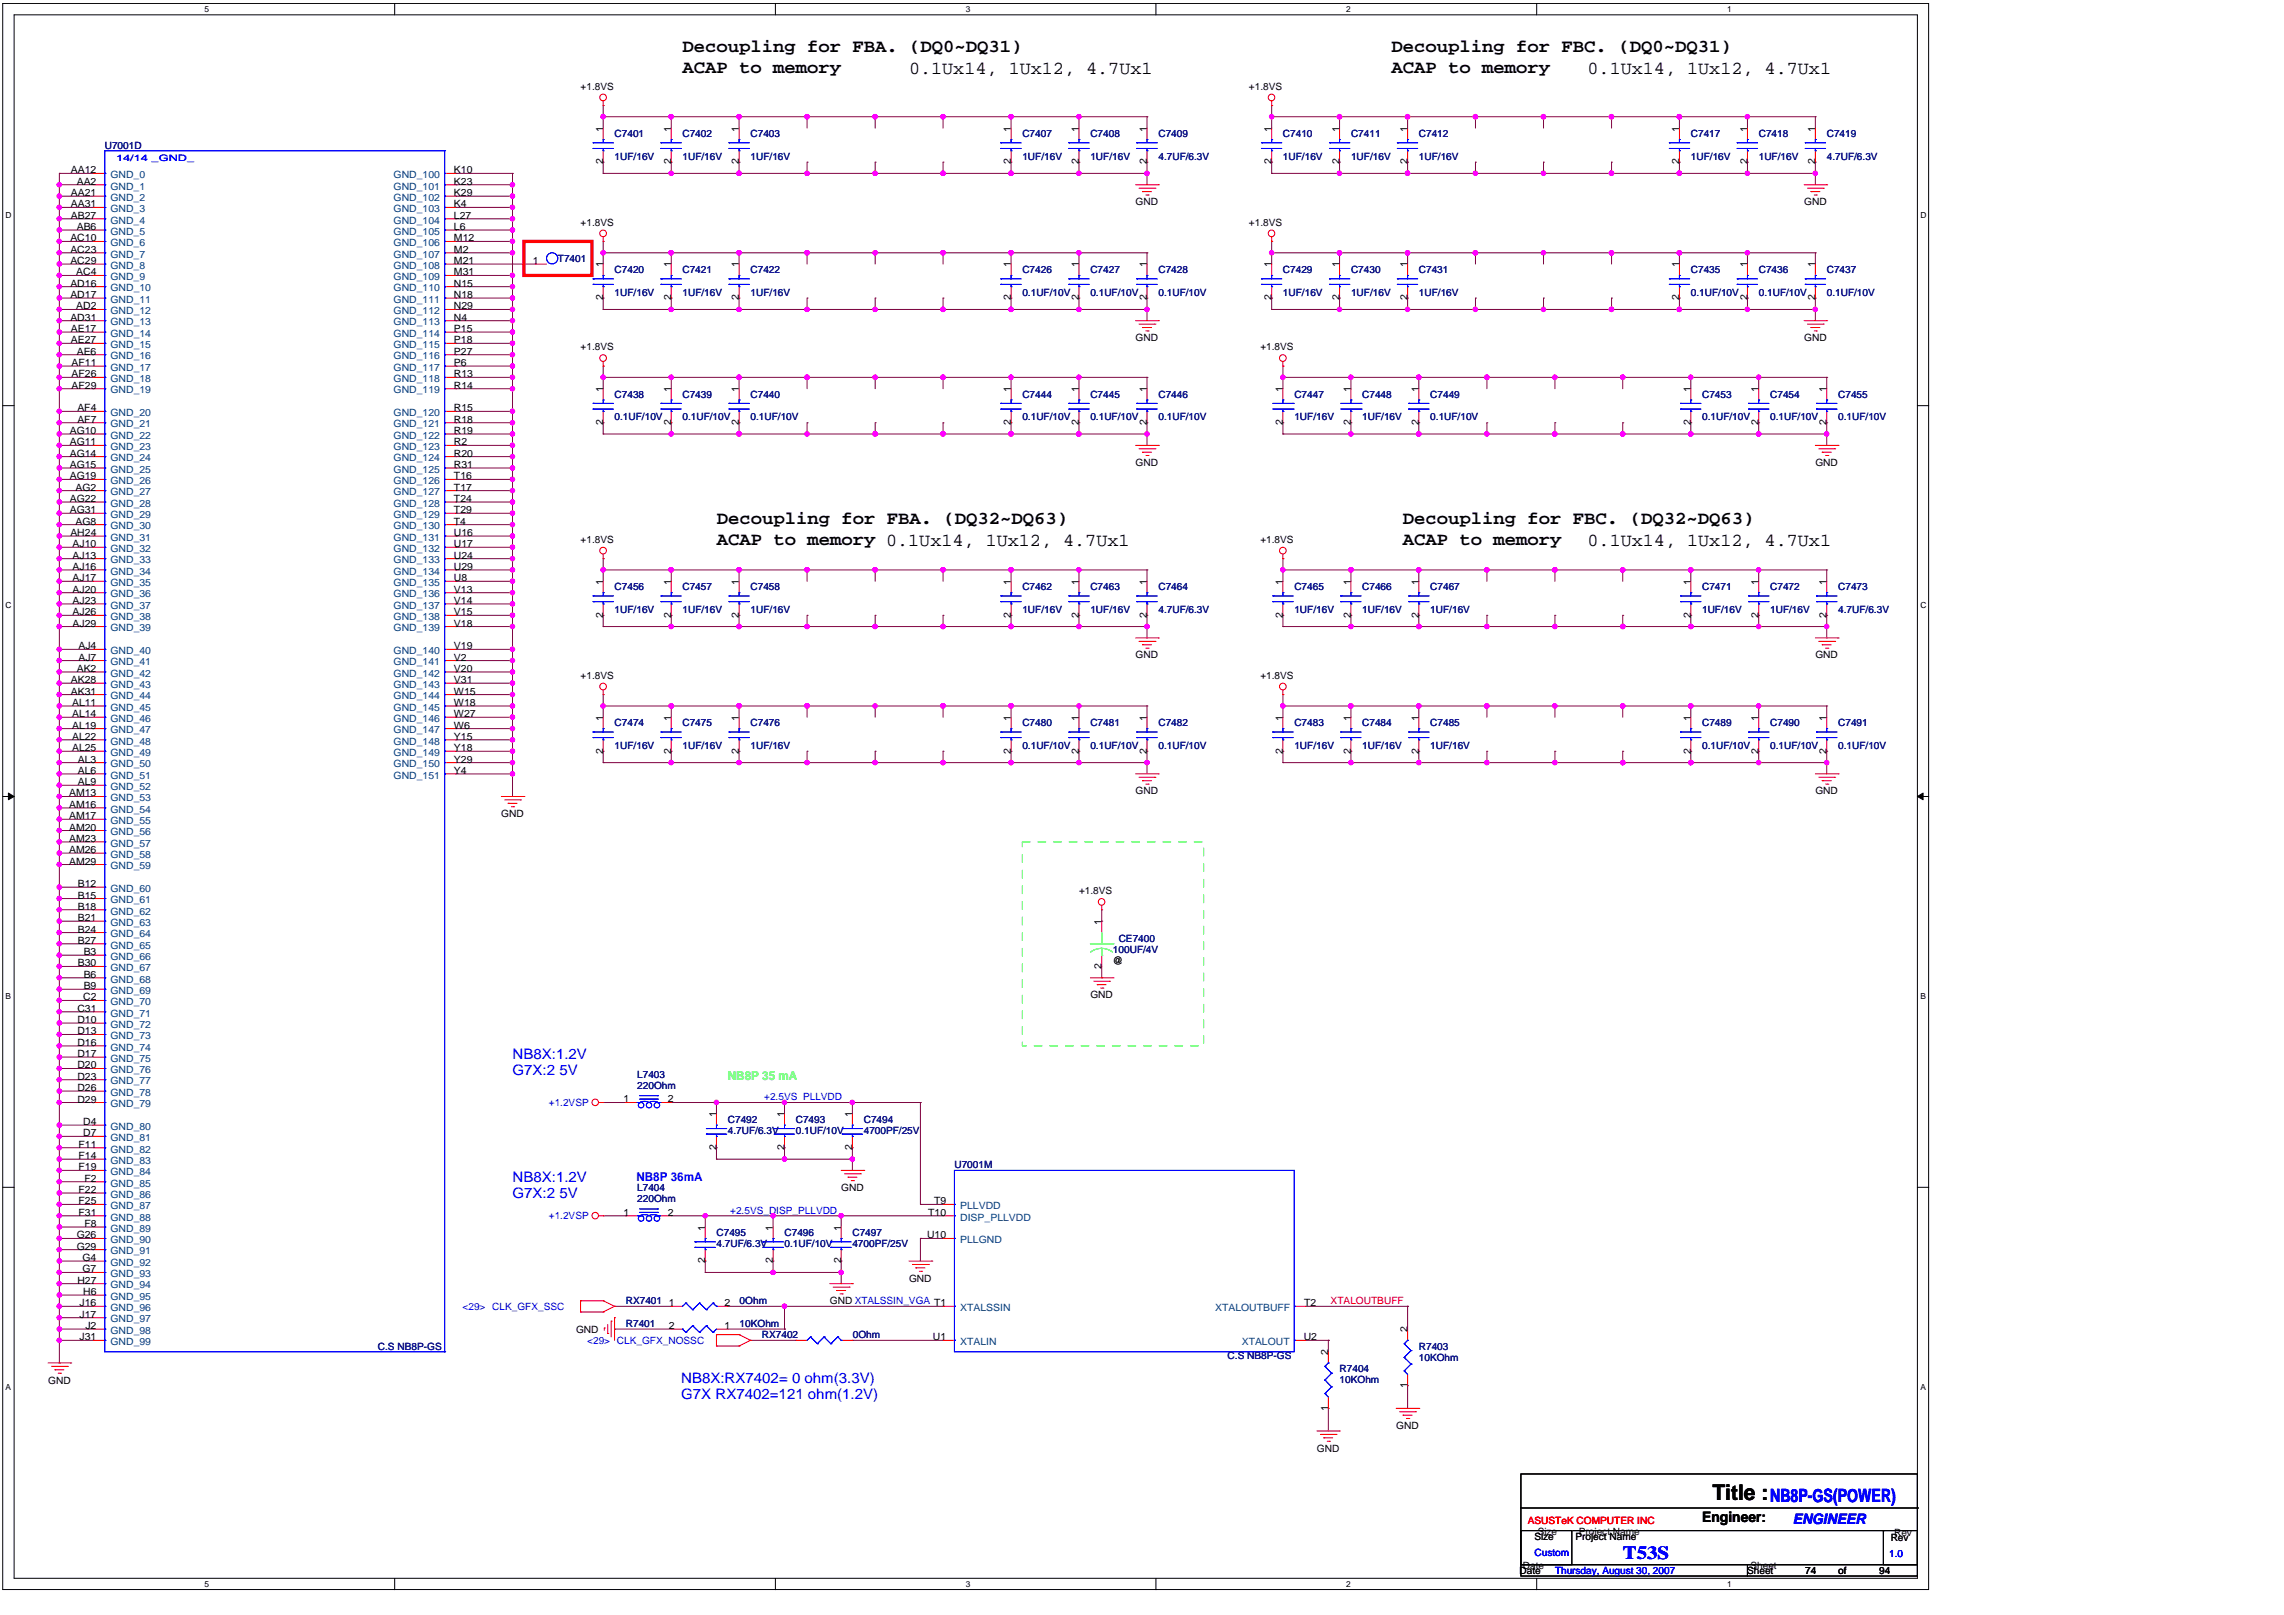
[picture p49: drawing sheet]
<svg xmlns="http://www.w3.org/2000/svg" width="297mm" height="210mm" viewBox="0 0 297 210" stroke-linecap="round" stroke-linejoin="round" font-family="sans-serif">
<defs><g id="words">
<text font-size="2.8" x="222.7" y="195">Title :</text>
<g font-size="2.4">
<text x="88.7" y="6.8">Decoupling for FBA. (DQ0~DQ31)</text>
<text x="88.7" y="9.5">ACAP to memory</text>
<text x="118.2" y="9.7">0.1Ux14, 1Ux12, 4.7Ux1</text>
<text x="181" y="6.8">Decoupling for FBC. (DQ0~DQ31)</text>
<text x="181" y="9.5">ACAP to memory</text>
<text x="206.4" y="9.7">0.1Ux14, 1Ux12, 4.7Ux1</text>
<text x="93.2" y="68.1">Decoupling for FBA. (DQ32~DQ63)</text>
<text x="93.2" y="70.8">ACAP to memory 0.1Ux14, 1Ux12, 4.7Ux1</text>
<text x="182.4" y="68.1">Decoupling for FBC. (DQ32~DQ63)</text>
<text x="182.4" y="70.8">ACAP to memory</text>
<text x="206.4" y="71">0.1Ux14, 1Ux12, 4.7Ux1</text>
</g>
<g font-size="2.4" fill="#00f">
<text x="230.2" y="195.4">NB8P-GS(POWER)</text>
<text x="211" y="202.7">T53S</text>
</g>
<g font-size="1.9" fill="#00f">
<text x="66.6" y="137.7">NB8X:1.2V</text>
<text x="66.6" y="139.8">G7X:2 5V</text>
<text x="66.6" y="153.7">NB8X:1.2V</text>
<text x="66.6" y="155.8">G7X:2 5V</text>
<text x="88.6" y="179.8">NB8X:RX7402= 0 ohm(3.3V)</text>
<text x="88.6" y="181.9">G7X RX7402=121 ohm(1.2V)</text>
<text x="233.1" y="198.1">ENGINEER</text>
</g>
<text font-size="1.9" x="221.3" y="197.8">Engineer:</text>
<text font-size="1.6" fill="#0f0" x="94.7" y="140.4">NB8P 35 mA</text>
<text font-size="1.6" fill="#00f" x="82.8" y="153.5">NB8P 36mA</text>
<g font-size="1.3">
<text x="75.5" y="11.7">+1.8VS</text>
<text x="162.4" y="11.7">+1.8VS</text>
<text x="78.4" y="17.1" transform="rotate(-90 78.4 17.1)">1</text>
<text x="87.3" y="17.1" transform="rotate(-90 87.3 17.1)">1</text>
<text x="96.1" y="17.1" transform="rotate(-90 96.1 17.1)">1</text>
<text x="131.5" y="17.1" transform="rotate(-90 131.5 17.1)">1</text>
<text x="140.3" y="17.1" transform="rotate(-90 140.3 17.1)">1</text>
<text x="149.1" y="17.1" transform="rotate(-90 149.1 17.1)">1</text>
<text x="165.3" y="17.1" transform="rotate(-90 165.3 17.1)">1</text>
<text x="174.2" y="17.1" transform="rotate(-90 174.2 17.1)">1</text>
<text x="183" y="17.1" transform="rotate(-90 183 17.1)">1</text>
<text x="218.4" y="17.1" transform="rotate(-90 218.4 17.1)">1</text>
<text x="227.2" y="17.1" transform="rotate(-90 227.2 17.1)">1</text>
<text x="236" y="17.1" transform="rotate(-90 236 17.1)">1</text>
<text x="9.2" y="22.5">AA12</text>
<text x="59" y="22.5">K10</text>
<text x="78.4" y="21.4" transform="rotate(-90 78.4 21.4)">2</text>
<text x="87.3" y="21.4" transform="rotate(-90 87.3 21.4)">2</text>
<text x="96.1" y="21.4" transform="rotate(-90 96.1 21.4)">2</text>
<text x="131.5" y="21.4" transform="rotate(-90 131.5 21.4)">2</text>
<text x="140.3" y="21.4" transform="rotate(-90 140.3 21.4)">2</text>
<text x="149.1" y="21.4" transform="rotate(-90 149.1 21.4)">2</text>
<text x="165.3" y="21.4" transform="rotate(-90 165.3 21.4)">2</text>
<text x="174.2" y="21.4" transform="rotate(-90 174.2 21.4)">2</text>
<text x="183" y="21.4" transform="rotate(-90 183 21.4)">2</text>
<text x="218.4" y="21.4" transform="rotate(-90 218.4 21.4)">2</text>
<text x="227.2" y="21.4" transform="rotate(-90 227.2 21.4)">2</text>
<text x="236" y="21.4" transform="rotate(-90 236 21.4)">2</text>
<text x="9.2" y="28.4">AB27</text>
<text x="9.2" y="27">AA31</text>
<text x="9.2" y="25.5">AA21</text>
<text x="10" y="29.9">AB6</text>
<text x="10" y="24">AA2</text>
<text x="59" y="29.9">L6</text>
<text x="59" y="28.4">L27</text>
<text x="59" y="27">K4</text>
<text x="59" y="25.5">K29</text>
<text x="59" y="24">K23</text>
<text x="75.5" y="29.3">+1.8VS</text>
<text x="147.7" y="26.7">GND</text>
<text x="162.4" y="29.3">+1.8VS</text>
<text x="234.6" y="26.7">GND</text>
<text x="9.1" y="34.3">AC29</text>
<text x="9.1" y="32.9">AC23</text>
<text x="9.1" y="31.4">AC10</text>
<text x="9.9" y="35.8">AC4</text>
<text x="59" y="35.8">M31</text>
<text x="59" y="34.3">M21</text>
<text x="59" y="32.9">M2</text>
<text x="59" y="31.4">M12</text>
<text x="69.3" y="34.3">1</text>
<text x="78.4" y="34.8" transform="rotate(-90 78.4 34.8)">1</text>
<text x="87.3" y="34.8" transform="rotate(-90 87.3 34.8)">1</text>
<text x="96.1" y="34.8" transform="rotate(-90 96.1 34.8)">1</text>
<text x="131.5" y="34.8" transform="rotate(-90 131.5 34.8)">1</text>
<text x="140.3" y="34.8" transform="rotate(-90 140.3 34.8)">1</text>
<text x="149.1" y="34.8" transform="rotate(-90 149.1 34.8)">1</text>
<text x="165.3" y="34.8" transform="rotate(-90 165.3 34.8)">1</text>
<text x="174.2" y="34.8" transform="rotate(-90 174.2 34.8)">1</text>
<text x="183" y="34.8" transform="rotate(-90 183 34.8)">1</text>
<text x="218.4" y="34.8" transform="rotate(-90 218.4 34.8)">1</text>
<text x="227.2" y="34.8" transform="rotate(-90 227.2 34.8)">1</text>
<text x="236" y="34.8" transform="rotate(-90 236 34.8)">1</text>
<text x="9.1" y="41.7">AD31</text>
<text x="9.1" y="38.8">AD17</text>
<text x="9.1" y="37.3">AD16</text>
<text x="9.9" y="40.2">AD2</text>
<text x="59" y="41.7">N4</text>
<text x="59" y="40.2">N29</text>
<text x="59" y="38.8">N18</text>
<text x="59" y="37.3">N15</text>
<text x="78.4" y="39.1" transform="rotate(-90 78.4 39.1)">2</text>
<text x="87.3" y="39.1" transform="rotate(-90 87.3 39.1)">2</text>
<text x="96.1" y="39.1" transform="rotate(-90 96.1 39.1)">2</text>
<text x="131.5" y="39.1" transform="rotate(-90 131.5 39.1)">2</text>
<text x="140.3" y="39.1" transform="rotate(-90 140.3 39.1)">2</text>
<text x="149.1" y="39.1" transform="rotate(-90 149.1 39.1)">2</text>
<text x="165.3" y="39.1" transform="rotate(-90 165.3 39.1)">2</text>
<text x="174.2" y="39.1" transform="rotate(-90 174.2 39.1)">2</text>
<text x="183" y="39.1" transform="rotate(-90 183 39.1)">2</text>
<text x="218.4" y="39.1" transform="rotate(-90 218.4 39.1)">2</text>
<text x="227.2" y="39.1" transform="rotate(-90 227.2 39.1)">2</text>
<text x="236" y="39.1" transform="rotate(-90 236 39.1)">2</text>
<text x="9.2" y="44.6">AE27</text>
<text x="9.2" y="43.2">AE17</text>
<text x="9.3" y="47.6">AF11</text>
<text x="10" y="46.1">AE6</text>
<text x="59" y="47.6">P6</text>
<text x="59" y="46.1">P27</text>
<text x="59" y="44.6">P18</text>
<text x="59" y="43.2">P15</text>
<text x="75.5" y="45.5">+1.8VS</text>
<text x="147.7" y="44.4">GND</text>
<text x="163.9" y="45.5">+1.8VS</text>
<text x="234.6" y="44.4">GND</text>
<text x="9.3" y="50.5">AF29</text>
<text x="9.3" y="49.1">AF26</text>
<text x="10.1" y="53.5">AF4</text>
<text x="59" y="53.5">R15</text>
<text x="59" y="50.5">R14</text>
<text x="59" y="49.1">R13</text>
<text x="78.4" y="51" transform="rotate(-90 78.4 51)">1</text>
<text x="87.3" y="51" transform="rotate(-90 87.3 51)">1</text>
<text x="96.1" y="51" transform="rotate(-90 96.1 51)">1</text>
<text x="131.5" y="51" transform="rotate(-90 131.5 51)">1</text>
<text x="140.3" y="51" transform="rotate(-90 140.3 51)">1</text>
<text x="149.1" y="51" transform="rotate(-90 149.1 51)">1</text>
<text x="166.8" y="51" transform="rotate(-90 166.8 51)">1</text>
<text x="175.7" y="51" transform="rotate(-90 175.7 51)">1</text>
<text x="184.5" y="51" transform="rotate(-90 184.5 51)">1</text>
<text x="219.9" y="51" transform="rotate(-90 219.9 51)">1</text>
<text x="228.7" y="51" transform="rotate(-90 228.7 51)">1</text>
<text x="237.5" y="51" transform="rotate(-90 237.5 51)">1</text>
<text x="9.1" y="59.4">AG14</text>
<text x="9.1" y="57.9">AG11</text>
<text x="9.1" y="56.4">AG10</text>
<text x="10.1" y="55">AF7</text>
<text x="59" y="59.4">R20</text>
<text x="59" y="57.9">R2</text>
<text x="59" y="56.4">R19</text>
<text x="59" y="55">R18</text>
<text x="78.4" y="55.3" transform="rotate(-90 78.4 55.3)">2</text>
<text x="87.3" y="55.3" transform="rotate(-90 87.3 55.3)">2</text>
<text x="96.1" y="55.3" transform="rotate(-90 96.1 55.3)">2</text>
<text x="131.5" y="55.3" transform="rotate(-90 131.5 55.3)">2</text>
<text x="140.3" y="55.3" transform="rotate(-90 140.3 55.3)">2</text>
<text x="149.1" y="55.3" transform="rotate(-90 149.1 55.3)">2</text>
<text x="166.8" y="55.3" transform="rotate(-90 166.8 55.3)">2</text>
<text x="175.7" y="55.3" transform="rotate(-90 175.7 55.3)">2</text>
<text x="184.5" y="55.3" transform="rotate(-90 184.5 55.3)">2</text>
<text x="219.9" y="55.3" transform="rotate(-90 219.9 55.3)">2</text>
<text x="228.7" y="55.3" transform="rotate(-90 228.7 55.3)">2</text>
<text x="237.5" y="55.3" transform="rotate(-90 237.5 55.3)">2</text>
<text x="9.1" y="65.3">AG22</text>
<text x="9.1" y="62.3">AG19</text>
<text x="9.1" y="60.9">AG15</text>
<text x="9.8" y="63.8">AG2</text>
<text x="59" y="65.3">T24</text>
<text x="59" y="63.8">T17</text>
<text x="59" y="62.3">T16</text>
<text x="59" y="60.9">R31</text>
<text x="147.7" y="60.6">GND</text>
<text x="236.1" y="60.6">GND</text>
<text x="9.1" y="66.7">AG31</text>
<text x="9.1" y="69.7">AH24</text>
<text x="9.4" y="71.2">AJ10</text>
<text x="9.8" y="68.2">AG8</text>
<text x="59" y="71.2">U17</text>
<text x="59" y="69.7">U16</text>
<text x="59" y="68.2">T4</text>
<text x="59" y="66.7">T29</text>
<text x="75.5" y="70.6">+1.8VS</text>
<text x="163.9" y="70.6">+1.8VS</text>
<text x="9.4" y="77.1">AJ20</text>
<text x="9.4" y="75.6">AJ17</text>
<text x="9.4" y="74.1">AJ16</text>
<text x="9.4" y="72.6">AJ13</text>
<text x="59" y="77.1">V13</text>
<text x="59" y="75.6">U8</text>
<text x="59" y="74.1">U29</text>
<text x="59" y="72.6">U24</text>
<text x="78.4" y="76" transform="rotate(-90 78.4 76)">1</text>
<text x="87.3" y="76" transform="rotate(-90 87.3 76)">1</text>
<text x="96.1" y="76" transform="rotate(-90 96.1 76)">1</text>
<text x="131.5" y="76" transform="rotate(-90 131.5 76)">1</text>
<text x="140.3" y="76" transform="rotate(-90 140.3 76)">1</text>
<text x="149.1" y="76" transform="rotate(-90 149.1 76)">1</text>
<text x="166.8" y="76" transform="rotate(-90 166.8 76)">1</text>
<text x="175.7" y="76" transform="rotate(-90 175.7 76)">1</text>
<text x="184.5" y="76" transform="rotate(-90 184.5 76)">1</text>
<text x="219.9" y="76" transform="rotate(-90 219.9 76)">1</text>
<text x="228.7" y="76" transform="rotate(-90 228.7 76)">1</text>
<text x="237.5" y="76" transform="rotate(-90 237.5 76)">1</text>
<text x="9.4" y="81.5">AJ29</text>
<text x="9.4" y="80">AJ26</text>
<text x="9.4" y="78.5">AJ23</text>
<text x="59" y="81.5">V18</text>
<text x="59" y="80">V15</text>
<text x="59" y="78.5">V14</text>
<text x="78.4" y="80.3" transform="rotate(-90 78.4 80.3)">2</text>
<text x="87.3" y="80.3" transform="rotate(-90 87.3 80.3)">2</text>
<text x="96.1" y="80.3" transform="rotate(-90 96.1 80.3)">2</text>
<text x="131.5" y="80.3" transform="rotate(-90 131.5 80.3)">2</text>
<text x="140.3" y="80.3" transform="rotate(-90 140.3 80.3)">2</text>
<text x="149.1" y="80.3" transform="rotate(-90 149.1 80.3)">2</text>
<text x="166.8" y="80.3" transform="rotate(-90 166.8 80.3)">2</text>
<text x="175.7" y="80.3" transform="rotate(-90 175.7 80.3)">2</text>
<text x="184.5" y="80.3" transform="rotate(-90 184.5 80.3)">2</text>
<text x="219.9" y="80.3" transform="rotate(-90 219.9 80.3)">2</text>
<text x="228.7" y="80.3" transform="rotate(-90 228.7 80.3)">2</text>
<text x="237.5" y="80.3" transform="rotate(-90 237.5 80.3)">2</text>
<text x="9.2" y="88.8">AK28</text>
<text x="10" y="87.4">AK2</text>
<text x="10.2" y="85.9">AJ7</text>
<text x="10.2" y="84.4">AJ4</text>
<text x="59" y="88.8">V31</text>
<text x="59" y="87.4">V20</text>
<text x="59" y="85.9">V2</text>
<text x="59" y="84.4">V19</text>
<text x="75.5" y="88.3">+1.8VS</text>
<text x="147.7" y="85.6">GND</text>
<text x="163.9" y="88.3">+1.8VS</text>
<text x="236.1" y="85.6">GND</text>
<text x="9.2" y="90.3">AK31</text>
<text x="9.4" y="94.7">AL19</text>
<text x="9.4" y="93.3">AL14</text>
<text x="9.4" y="91.8">AL11</text>
<text x="59" y="94.7">W6</text>
<text x="59" y="93.3">W27</text>
<text x="59" y="91.8">W18</text>
<text x="59" y="90.3">W15</text>
<text x="78.4" y="93.7" transform="rotate(-90 78.4 93.7)">1</text>
<text x="87.3" y="93.7" transform="rotate(-90 87.3 93.7)">1</text>
<text x="96.1" y="93.7" transform="rotate(-90 96.1 93.7)">1</text>
<text x="131.5" y="93.7" transform="rotate(-90 131.5 93.7)">1</text>
<text x="140.3" y="93.7" transform="rotate(-90 140.3 93.7)">1</text>
<text x="149.1" y="93.7" transform="rotate(-90 149.1 93.7)">1</text>
<text x="166.8" y="93.7" transform="rotate(-90 166.8 93.7)">1</text>
<text x="175.7" y="93.7" transform="rotate(-90 175.7 93.7)">1</text>
<text x="184.5" y="93.7" transform="rotate(-90 184.5 93.7)">1</text>
<text x="219.9" y="93.7" transform="rotate(-90 219.9 93.7)">1</text>
<text x="228.7" y="93.7" transform="rotate(-90 228.7 93.7)">1</text>
<text x="237.5" y="93.7" transform="rotate(-90 237.5 93.7)">1</text>
<text x="9.4" y="97.7">AL25</text>
<text x="9.4" y="96.2">AL22</text>
<text x="10.1" y="100.6">AL6</text>
<text x="10.1" y="99.2">AL3</text>
<text x="59" y="100.6">Y4</text>
<text x="59" y="99.2">Y29</text>
<text x="59" y="97.7">Y18</text>
<text x="59" y="96.2">Y15</text>
<text x="78.4" y="98" transform="rotate(-90 78.4 98)">2</text>
<text x="87.3" y="98" transform="rotate(-90 87.3 98)">2</text>
<text x="96.1" y="98" transform="rotate(-90 96.1 98)">2</text>
<text x="131.5" y="98" transform="rotate(-90 131.5 98)">2</text>
<text x="140.3" y="98" transform="rotate(-90 140.3 98)">2</text>
<text x="149.1" y="98" transform="rotate(-90 149.1 98)">2</text>
<text x="166.8" y="98" transform="rotate(-90 166.8 98)">2</text>
<text x="175.7" y="98" transform="rotate(-90 175.7 98)">2</text>
<text x="184.5" y="98" transform="rotate(-90 184.5 98)">2</text>
<text x="219.9" y="98" transform="rotate(-90 219.9 98)">2</text>
<text x="228.7" y="98" transform="rotate(-90 228.7 98)">2</text>
<text x="237.5" y="98" transform="rotate(-90 237.5 98)">2</text>
<text x="9" y="108">AM20</text>
<text x="9" y="106.5">AM17</text>
<text x="9" y="105">AM16</text>
<text x="9" y="103.6">AM13</text>
<text x="10.1" y="102.1">AL9</text>
<text x="65.2" y="106.2">GND</text>
<text x="147.7" y="103.3">GND</text>
<text x="236.1" y="103.3">GND</text>
<text x="9" y="112.4">AM29</text>
<text x="9" y="110.9">AM26</text>
<text x="9" y="109.5">AM23</text>
<text x="10.1" y="119.8">B21</text>
<text x="10.1" y="118.3">B18</text>
<text x="10.1" y="116.8">B15</text>
<text x="10.1" y="115.4">B12</text>
<text x="140.3" y="116.3">+1.8VS</text>
<text x="10.1" y="125.7">B30</text>
<text x="10.1" y="122.7">B27</text>
<text x="10.1" y="121.3">B24</text>
<text x="10.9" y="124.2">B3</text>
<text x="143.2" y="126" transform="rotate(-90 143.2 126)">2</text>
<text x="143.2" y="120.2" transform="rotate(-90 143.2 120.2)">1</text>
<text x="144.7" y="125.4">@</text>
<text x="10.1" y="131.6">C31</text>
<text x="10.8" y="130.1">C2</text>
<text x="10.9" y="128.6">B9</text>
<text x="10.9" y="127.1">B6</text>
<text x="141.8" y="129.8">GND</text>
<text x="10.1" y="137.5">D17</text>
<text x="10.1" y="136">D16</text>
<text x="10.1" y="134.5">D13</text>
<text x="10.1" y="133">D10</text>
<text x="10.1" y="143.4">D29</text>
<text x="10.1" y="141.9">D26</text>
<text x="10.1" y="140.4">D23</text>
<text x="10.1" y="138.9">D20</text>
<text x="81.1" y="143.3">1</text>
<text x="86.8" y="143.3">2</text>
<text x="10.2" y="149.2">F11</text>
<text x="10.8" y="147.8">D7</text>
<text x="10.8" y="146.3">D4</text>
<text x="93.1" y="149.5" transform="rotate(-90 93.1 149.5)">2</text>
<text x="93.1" y="145.3" transform="rotate(-90 93.1 145.3)">1</text>
<text x="102" y="149.5" transform="rotate(-90 102 149.5)">2</text>
<text x="102" y="145.3" transform="rotate(-90 102 145.3)">1</text>
<text x="110.8" y="149.5" transform="rotate(-90 110.8 149.5)">2</text>
<text x="110.8" y="145.3" transform="rotate(-90 110.8 145.3)">1</text>
<text x="10.2" y="155.1">F22</text>
<text x="10.2" y="152.2">F19</text>
<text x="10.2" y="150.7">F14</text>
<text x="11" y="153.7">F2</text>
<text x="109.4" y="154.9">GND</text>
<text x="10" y="161">G26</text>
<text x="10.2" y="158.1">F31</text>
<text x="10.2" y="156.6">F25</text>
<text x="11" y="159.6">F8</text>
<text x="81.1" y="158.1">1</text>
<text x="86.8" y="158.1">2</text>
<text x="91.7" y="160" transform="rotate(-90 91.7 160)">1</text>
<text x="100.5" y="160" transform="rotate(-90 100.5 160)">1</text>
<text x="109.4" y="160" transform="rotate(-90 109.4 160)">1</text>
<text x="120.5" y="161">U10</text>
<text x="120.7" y="158.1">T10</text>
<text x="121.5" y="156.6">T9</text>
<text x="10" y="162.5">G29</text>
<text x="10.1" y="166.9">H27</text>
<text x="10.7" y="165.5">G7</text>
<text x="10.7" y="164">G4</text>
<text x="91.7" y="164.3" transform="rotate(-90 91.7 164.3)">2</text>
<text x="100.5" y="164.3" transform="rotate(-90 100.5 164.3)">2</text>
<text x="109.4" y="164.3" transform="rotate(-90 109.4 164.3)">2</text>
<text x="118.2" y="166.6">GND</text>
<text x="10.3" y="171.3">J17</text>
<text x="10.3" y="169.9">J16</text>
<text x="10.8" y="168.4">H6</text>
<text x="11.1" y="172.8">J2</text>
<text x="74.9" y="173.3">GND</text>
<text x="87" y="169.8">1</text>
<text x="87" y="172.8">2</text>
<text x="94.2" y="169.8">2</text>
<text x="94.2" y="172.8">1</text>
<text x="107.9" y="169.6">GND XTALSSIN_VGA T1</text>
<text x="169.6" y="169.9">T2</text>
<text x="183" y="173.3" transform="rotate(-90 183 173.3)">2</text>
<text x="6.3" y="179.9">GND</text>
<text x="10.3" y="174.3">J31</text>
<text x="121.3" y="174.3">U1</text>
<text x="169.5" y="174.3">U2</text>
<text x="172.7" y="176.2" transform="rotate(-90 172.7 176.2)">2</text>
<text x="172.7" y="183.4" transform="rotate(-90 172.7 183.4)">1</text>
<text x="181.6" y="185.8">GND</text>
<text x="183" y="180.5" transform="rotate(-90 183 180.5)">1</text>
<text x="171.3" y="188.7">GND</text>
<text x="198" y="204">Date</text>
<text x="199.5" y="200.3">Size</text>
<text x="200" y="199.6">Size</text>
<text x="204.9" y="200.3">Project Name</text>
<text x="205.3" y="199.6">Project Name</text>
<text x="227.6" y="204">Sheet</text>
<text x="245.9" y="200.4">Rev</text>
<text x="246.3" y="199.7">Rev</text>
<text x="197.6" y="204.6">Date</text>
<text x="227.2" y="204.6">Sheet</text>
<text x="234.8" y="204.6">74</text>
<text x="239" y="204.6">of</text>
<text x="244.4" y="204.6">94</text>
</g>
<g font-size="1.3" fill="#000080">
<text x="79.9" y="17.8">C7401</text>
<text x="88.7" y="17.8">C7402</text>
<text x="97.6" y="17.8">C7403</text>
<text x="132.9" y="17.8">C7407</text>
<text x="141.8" y="17.8">C7408</text>
<text x="150.6" y="17.8">C7409</text>
<text x="166.8" y="17.8">C7410</text>
<text x="175.7" y="17.8">C7411</text>
<text x="184.5" y="17.8">C7412</text>
<text x="219.9" y="17.8">C7417</text>
<text x="228.7" y="17.8">C7418</text>
<text x="237.5" y="17.8">C7419</text>
<text x="13.6" y="19.3">U7001D</text>
<text x="79.9" y="20.8">1UF/16V</text>
<text x="88.7" y="20.8">1UF/16V</text>
<text x="97.6" y="20.8">1UF/16V</text>
<text x="132.9" y="20.8">1UF/16V</text>
<text x="141.8" y="20.8">1UF/16V</text>
<text x="150.6" y="20.8">4.7UF/6.3V</text>
<text x="166.8" y="20.8">1UF/16V</text>
<text x="175.7" y="20.8">1UF/16V</text>
<text x="184.5" y="20.8">1UF/16V</text>
<text x="219.9" y="20.8">1UF/16V</text>
<text x="228.7" y="20.8">1UF/16V</text>
<text x="237.5" y="20.8">4.7UF/6.3V</text>
<text x="72.6" y="34.1">T7401</text>
<text x="79.9" y="35.5">C7420</text>
<text x="88.7" y="35.5">C7421</text>
<text x="97.6" y="35.5">C7422</text>
<text x="132.9" y="35.5">C7426</text>
<text x="141.8" y="35.5">C7427</text>
<text x="150.6" y="35.5">C7428</text>
<text x="166.8" y="35.5">C7429</text>
<text x="175.7" y="35.5">C7430</text>
<text x="184.5" y="35.5">C7431</text>
<text x="219.9" y="35.5">C7435</text>
<text x="228.7" y="35.5">C7436</text>
<text x="237.5" y="35.5">C7437</text>
<text x="79.9" y="38.4">1UF/16V</text>
<text x="88.7" y="38.4">1UF/16V</text>
<text x="97.6" y="38.4">1UF/16V</text>
<text x="132.9" y="38.4">0.1UF/10V</text>
<text x="141.8" y="38.4">0.1UF/10V</text>
<text x="150.6" y="38.4">0.1UF/10V</text>
<text x="166.8" y="38.4">1UF/16V</text>
<text x="175.7" y="38.4">1UF/16V</text>
<text x="184.5" y="38.4">1UF/16V</text>
<text x="219.9" y="38.4">0.1UF/10V</text>
<text x="228.7" y="38.4">0.1UF/10V</text>
<text x="237.5" y="38.4">0.1UF/10V</text>
<text x="79.9" y="51.7">C7438</text>
<text x="88.7" y="51.7">C7439</text>
<text x="97.6" y="51.7">C7440</text>
<text x="132.9" y="51.7">C7444</text>
<text x="141.8" y="51.7">C7445</text>
<text x="150.6" y="51.7">C7446</text>
<text x="168.3" y="51.7">C7447</text>
<text x="177.1" y="51.7">C7448</text>
<text x="186" y="51.7">C7449</text>
<text x="221.3" y="51.7">C7453</text>
<text x="230.2" y="51.7">C7454</text>
<text x="239" y="51.7">C7455</text>
<text x="79.9" y="54.7">0.1UF/10V</text>
<text x="88.7" y="54.7">0.1UF/10V</text>
<text x="97.6" y="54.7">0.1UF/10V</text>
<text x="132.9" y="54.7">0.1UF/10V</text>
<text x="141.8" y="54.7">0.1UF/10V</text>
<text x="150.6" y="54.7">0.1UF/10V</text>
<text x="168.3" y="54.7">1UF/16V</text>
<text x="177.1" y="54.7">1UF/16V</text>
<text x="186" y="54.7">0.1UF/10V</text>
<text x="221.3" y="54.7">0.1UF/10V</text>
<text x="230.2" y="54.7">0.1UF/10V</text>
<text x="239" y="54.7">0.1UF/10V</text>
<text x="79.9" y="76.8">C7456</text>
<text x="88.7" y="76.8">C7457</text>
<text x="97.6" y="76.8">C7458</text>
<text x="132.9" y="76.8">C7462</text>
<text x="141.8" y="76.8">C7463</text>
<text x="150.6" y="76.8">C7464</text>
<text x="168.3" y="76.8">C7465</text>
<text x="177.1" y="76.8">C7466</text>
<text x="186" y="76.8">C7467</text>
<text x="221.3" y="76.8">C7471</text>
<text x="230.2" y="76.8">C7472</text>
<text x="239" y="76.8">C7473</text>
<text x="79.9" y="79.7">1UF/16V</text>
<text x="88.7" y="79.7">1UF/16V</text>
<text x="97.6" y="79.7">1UF/16V</text>
<text x="132.9" y="79.7">1UF/16V</text>
<text x="141.8" y="79.7">1UF/16V</text>
<text x="150.6" y="79.7">4.7UF/6.3V</text>
<text x="168.3" y="79.7">1UF/16V</text>
<text x="177.1" y="79.7">1UF/16V</text>
<text x="186" y="79.7">1UF/16V</text>
<text x="221.3" y="79.7">1UF/16V</text>
<text x="230.2" y="79.7">1UF/16V</text>
<text x="239" y="79.7">4.7UF/6.3V</text>
<text x="79.9" y="94.4">C7474</text>
<text x="88.7" y="94.4">C7475</text>
<text x="97.6" y="94.4">C7476</text>
<text x="132.9" y="94.4">C7480</text>
<text x="141.8" y="94.4">C7481</text>
<text x="150.6" y="94.4">C7482</text>
<text x="168.3" y="94.4">C7483</text>
<text x="177.1" y="94.4">C7484</text>
<text x="186" y="94.4">C7485</text>
<text x="221.3" y="94.4">C7489</text>
<text x="230.2" y="94.4">C7490</text>
<text x="239" y="94.4">C7491</text>
<text x="79.9" y="97.4">1UF/16V</text>
<text x="88.7" y="97.4">1UF/16V</text>
<text x="97.6" y="97.4">1UF/16V</text>
<text x="132.9" y="97.4">0.1UF/10V</text>
<text x="141.8" y="97.4">0.1UF/10V</text>
<text x="150.6" y="97.4">0.1UF/10V</text>
<text x="168.3" y="97.4">1UF/16V</text>
<text x="177.1" y="97.4">1UF/16V</text>
<text x="186" y="97.4">1UF/16V</text>
<text x="221.3" y="97.4">0.1UF/10V</text>
<text x="230.2" y="97.4">0.1UF/10V</text>
<text x="239" y="97.4">0.1UF/10V</text>
<text x="144.7" y="123.9">100UF/4V</text>
<text x="145.5" y="122.5">CE7400</text>
<text x="82.9" y="140.1">L7403</text>
<text x="82.9" y="141.6">220Ohm</text>
<text x="94.7" y="146">C7492</text>
<text x="94.7" y="147.5">4.7UF/6.3V</text>
<text x="103.5" y="146">C7493</text>
<text x="103.5" y="147.5">0.1UF/10V</text>
<text x="112.3" y="146">C7494</text>
<text x="112.3" y="147.5">4700PF/25V</text>
<text x="82.9" y="154.9">L7404</text>
<text x="124.1" y="151.9">U7001M</text>
<text x="82.9" y="156.3">220Ohm</text>
<text x="93.2" y="160.7">C7495</text>
<text x="102" y="160.7">C7496</text>
<text x="110.8" y="160.7">C7497</text>
<text x="93.2" y="162.2">4.7UF/6.3V</text>
<text x="102" y="162.2">0.1UF/10V</text>
<text x="110.8" y="162.2">4700PF/25V</text>
<text x="81.4" y="169.6">RX7401</text>
<text x="81.4" y="172.5">R7401</text>
<text x="96.2" y="169.6">0Ohm</text>
<text x="96.2" y="172.5">10KOhm</text>
<text x="49.1" y="175.6">C.S NB8P-GS</text>
<text x="99.1" y="174">RX7402</text>
<text x="110.9" y="174">0Ohm</text>
<text x="159.6" y="176.7">C.S NB8P-GS</text>
<text x="174.2" y="178.4">R7404</text>
<text x="174.2" y="179.9">10KOhm</text>
<text x="184.5" y="175.5">R7403</text>
<text x="184.5" y="176.9">10KOhm</text>
</g>
<g font-size="1.3" fill="#004080">
<text x="14.4" y="23.2">GND_0</text>
<text x="51.2" y="23.2">GND_100</text>
<text x="14.4" y="29.1">GND_4</text>
<text x="14.4" y="27.6">GND_3</text>
<text x="14.4" y="26.1">GND_2</text>
<text x="14.4" y="24.6">GND_1</text>
<text x="51.2" y="29.1">GND_104</text>
<text x="51.2" y="27.6">GND_103</text>
<text x="51.2" y="26.1">GND_102</text>
<text x="51.2" y="24.6">GND_101</text>
<text x="14.4" y="34.9">GND_8</text>
<text x="14.4" y="33.5">GND_7</text>
<text x="14.4" y="32">GND_6</text>
<text x="14.4" y="30.5">GND_5</text>
<text x="51.2" y="34.9">GND_108</text>
<text x="51.2" y="33.5">GND_107</text>
<text x="51.2" y="32">GND_106</text>
<text x="51.2" y="30.5">GND_105</text>
<text x="14.4" y="40.9">GND_12</text>
<text x="14.4" y="39.4">GND_11</text>
<text x="14.4" y="37.9">GND_10</text>
<text x="14.4" y="36.4">GND_9</text>
<text x="51.2" y="40.9">GND_112</text>
<text x="51.2" y="39.4">GND_111</text>
<text x="51.2" y="37.9">GND_110</text>
<text x="51.2" y="36.4">GND_109</text>
<text x="14.4" y="46.7">GND_16</text>
<text x="14.4" y="45.3">GND_15</text>
<text x="14.4" y="43.8">GND_14</text>
<text x="14.4" y="42.3">GND_13</text>
<text x="51.2" y="46.7">GND_116</text>
<text x="51.2" y="45.3">GND_115</text>
<text x="51.2" y="43.8">GND_114</text>
<text x="51.2" y="42.3">GND_113</text>
<text x="14.4" y="51.2">GND_19</text>
<text x="14.4" y="49.7">GND_18</text>
<text x="14.4" y="48.2">GND_17</text>
<text x="51.2" y="51.2">GND_119</text>
<text x="51.2" y="49.7">GND_118</text>
<text x="51.2" y="48.2">GND_117</text>
<text x="14.4" y="60">GND_24</text>
<text x="14.4" y="58.5">GND_23</text>
<text x="14.4" y="57">GND_22</text>
<text x="14.4" y="55.6">GND_21</text>
<text x="14.4" y="54.1">GND_20</text>
<text x="51.2" y="60">GND_124</text>
<text x="51.2" y="58.5">GND_123</text>
<text x="51.2" y="57">GND_122</text>
<text x="51.2" y="55.6">GND_121</text>
<text x="51.2" y="54.1">GND_120</text>
<text x="14.4" y="65.9">GND_28</text>
<text x="14.4" y="64.4">GND_27</text>
<text x="14.4" y="63">GND_26</text>
<text x="14.4" y="61.5">GND_25</text>
<text x="51.2" y="65.9">GND_128</text>
<text x="51.2" y="64.4">GND_127</text>
<text x="51.2" y="63">GND_126</text>
<text x="51.2" y="61.5">GND_125</text>
<text x="14.4" y="71.8">GND_32</text>
<text x="14.4" y="70.3">GND_31</text>
<text x="14.4" y="68.8">GND_30</text>
<text x="14.4" y="67.4">GND_29</text>
<text x="51.2" y="71.8">GND_132</text>
<text x="51.2" y="70.3">GND_131</text>
<text x="51.2" y="68.8">GND_130</text>
<text x="51.2" y="67.4">GND_129</text>
<text x="14.4" y="77.7">GND_36</text>
<text x="14.4" y="76.2">GND_35</text>
<text x="14.4" y="74.7">GND_34</text>
<text x="14.4" y="73.3">GND_33</text>
<text x="51.2" y="77.7">GND_136</text>
<text x="51.2" y="76.2">GND_135</text>
<text x="51.2" y="74.7">GND_134</text>
<text x="51.2" y="73.3">GND_133</text>
<text x="14.4" y="82.1">GND_39</text>
<text x="14.4" y="80.6">GND_38</text>
<text x="14.4" y="79.1">GND_37</text>
<text x="51.2" y="82.1">GND_139</text>
<text x="51.2" y="80.6">GND_138</text>
<text x="51.2" y="79.1">GND_137</text>
<text x="14.4" y="89.5">GND_43</text>
<text x="14.4" y="88">GND_42</text>
<text x="14.4" y="86.5">GND_41</text>
<text x="14.4" y="85.1">GND_40</text>
<text x="51.2" y="89.5">GND_143</text>
<text x="51.2" y="88">GND_142</text>
<text x="51.2" y="86.5">GND_141</text>
<text x="51.2" y="85.1">GND_140</text>
<text x="14.4" y="95.4">GND_47</text>
<text x="14.4" y="93.9">GND_46</text>
<text x="14.4" y="92.4">GND_45</text>
<text x="14.4" y="90.9">GND_44</text>
<text x="51.2" y="95.4">GND_147</text>
<text x="51.2" y="93.9">GND_146</text>
<text x="51.2" y="92.4">GND_145</text>
<text x="51.2" y="90.9">GND_144</text>
<text x="14.4" y="101.2">GND_51</text>
<text x="14.4" y="99.8">GND_50</text>
<text x="14.4" y="98.3">GND_49</text>
<text x="14.4" y="96.8">GND_48</text>
<text x="51.2" y="101.2">GND_151</text>
<text x="51.2" y="99.8">GND_150</text>
<text x="51.2" y="98.3">GND_149</text>
<text x="51.2" y="96.8">GND_148</text>
<text x="14.4" y="107.1">GND_55</text>
<text x="14.4" y="105.7">GND_54</text>
<text x="14.4" y="104.2">GND_53</text>
<text x="14.4" y="102.7">GND_52</text>
<text x="14.4" y="113">GND_59</text>
<text x="14.4" y="111.6">GND_58</text>
<text x="14.4" y="110.1">GND_57</text>
<text x="14.4" y="108.6">GND_56</text>
<text x="14.4" y="118.9">GND_62</text>
<text x="14.4" y="117.5">GND_61</text>
<text x="14.4" y="116">GND_60</text>
<text x="14.4" y="124.8">GND_66</text>
<text x="14.4" y="123.3">GND_65</text>
<text x="14.4" y="121.9">GND_64</text>
<text x="14.4" y="120.4">GND_63</text>
<text x="14.4" y="130.7">GND_70</text>
<text x="14.4" y="129.2">GND_69</text>
<text x="14.4" y="127.8">GND_68</text>
<text x="14.4" y="126.3">GND_67</text>
<text x="14.4" y="136.6">GND_74</text>
<text x="14.4" y="135.1">GND_73</text>
<text x="14.4" y="133.6">GND_72</text>
<text x="14.4" y="132.2">GND_71</text>
<text x="14.4" y="144">GND_79</text>
<text x="14.4" y="142.5">GND_78</text>
<text x="14.4" y="141">GND_77</text>
<text x="14.4" y="139.6">GND_76</text>
<text x="14.4" y="138.1">GND_75</text>
<text x="14.4" y="149.9">GND_82</text>
<text x="14.4" y="148.4">GND_81</text>
<text x="14.4" y="146.9">GND_80</text>
<text x="14.4" y="155.7">GND_86</text>
<text x="14.4" y="154.3">GND_85</text>
<text x="14.4" y="152.8">GND_84</text>
<text x="14.4" y="151.3">GND_83</text>
<text x="14.4" y="161.7">GND_90</text>
<text x="14.4" y="160.2">GND_89</text>
<text x="14.4" y="158.7">GND_88</text>
<text x="14.4" y="157.2">GND_87</text>
<text x="124.9" y="161.7">PLLGND</text>
<text x="124.9" y="158.7">DISP_PLLVDD</text>
<text x="124.9" y="157.2">PLLVDD</text>
<text x="14.4" y="167.5">GND_94</text>
<text x="14.4" y="166.1">GND_93</text>
<text x="14.4" y="164.6">GND_92</text>
<text x="14.4" y="163.1">GND_91</text>
<text x="14.4" y="173.4">GND_98</text>
<text x="14.4" y="172">GND_97</text>
<text x="14.4" y="170.5">GND_96</text>
<text x="14.4" y="169">GND_95</text>
<text x="124.9" y="170.5">XTALSSIN</text>
<text x="158" y="170.5">XTALOUTBUFF</text>
<text x="14.4" y="174.9">GND_99</text>
<text x="124.9" y="174.9">XTALIN</text>
<text x="161.5" y="174.9">XTALOUT</text>
</g>
<g font-size="1.3" fill="#00f">
<text x="71.4" y="143.8">+1.2VSP</text>
<text x="99.4" y="143.1">+2.5VS PLLVDD</text>
<text x="71.4" y="158.5">+1.2VSP</text>
<text x="94.9" y="157.8">+2.5VS_DISP_PLLVDD</text>
<text x="60.2" y="170.3">&lt;29&gt; CLK_GFX_SSC</text>
<text x="76.4" y="174.7">&lt;29&gt; CLK_GFX_NOSSC</text>
<text x="199.5" y="202.3">Custom</text>
<text x="245.7" y="202.4">1.0</text>
<text x="202.2" y="204.6">Thursday, August 30, 2007</text>
</g>
<g font-size="1.3" fill="#f00">
<text x="173" y="169.6">XTALOUTBUFF</text>
<text x="198.7" y="198.2">ASUSTeK COMPUTER INC</text>
</g>
<text font-size="1.2" fill="#00f" x="15.1" y="21">14/14 _GND_</text>
<g font-size="1.1">
<text x="26.6" y="1.5">5</text>
<text x="125.6" y="1.5">3</text>
<text x="175.1" y="1.5">2</text>
<text x="224.6" y="1.5">1</text>
<text x=".7" y="28.3">D</text>
<text x="249.7" y="28.3">D</text>
<text x=".7" y="79.1">C</text>
<text x="249.7" y="79.1">C</text>
<text x=".7" y="129.9">B</text>
<text x="249.7" y="129.9">B</text>
<text x=".7" y="180.7">A</text>
<text x="249.7" y="180.7">A</text>
<text x="26.6" y="206.3">5</text>
<text x="125.6" y="206.3">3</text>
<text x="175.1" y="206.3">2</text>
<text x="224.6" y="206.3">1</text>
</g>
</g></defs>
<path d="M.4 .4h250.4v206.3h-250.4zM1.8 1.9h247.5v203.3h-247.5z" fill="none" stroke="#000" stroke-width=".13"/>
<g fill="#fff">
<path d="M26.6 .6h.5v1.2h-.5z"/>
<path d="M26.6 205.4h.5v1.2h-.5z"/>
</g>
<path d="M51.3 .4v1.5M51.3 205.2v1.5" fill="none" stroke="#000" stroke-width=".13"/>
<g fill="#fff">
<path d="M76.1 .6h.5v1.2h-.5z"/>
<path d="M76.1 205.4h.5v1.2h-.5z"/>
</g>
<path d="M100.8 .4v1.5M100.8 205.2v1.5" fill="none" stroke="#000" stroke-width=".13"/>
<g fill="#fff">
<path d="M125.6 .6h.5v1.2h-.5z"/>
<path d="M125.6 205.4h.5v1.2h-.5z"/>
</g>
<path d="M150.3 .4v1.5M150.3 205.2v1.5" fill="none" stroke="#000" stroke-width=".13"/>
<g fill="#fff">
<path d="M175.1 .6h.5v1.2h-.5z"/>
<path d="M175.1 205.4h.5v1.2h-.5z"/>
</g>
<path d="M199.8 .4v1.5M199.8 205.2v1.5" fill="none" stroke="#000" stroke-width=".13"/>
<g fill="#fff">
<path d="M224.6 .6h.5v1.2h-.5z"/>
<path d="M224.6 205.4h.5v1.2h-.5z"/>
<path d="M.7 27.3h.8v1.2h-.8z"/>
<path d="M249.7 27.3h.7v1.2h-.7z"/>
<path d="M.7 78.1h.8v1.2h-.8z"/>
<path d="M249.7 78.1h.7v1.2h-.7z"/>
</g>
<path d="M.4 52.7h1.4M249.3 52.7h1.5" fill="none" stroke="#000" stroke-width=".13"/>
<g fill="#fff">
<path d="M.7 129h.7v1.2h-.7z"/>
<path d="M249.7 129h.7v1.2h-.7z"/>
</g>
<path d="M.4 103.6h1.4M1.1 103.1l.7 .5-.7 .4zM249.3 103.6h1.5M249.3 103.6l.8-.5v.9z" fill="none" stroke="#000" stroke-width=".13"/>
<path d="M1.1 103.1l.7 .5-.7 .4zM249.3 103.6l.8-.5v.9z" fill="#000"/>
<g fill="#fff">
<path d="M.7 179.8h.7v1.2h-.7z"/>
<path d="M249.7 179.8h.7v1.2h-.7z"/>
</g>
<path d="M.4 154.4h1.4M249.3 154.4h1.5" fill="none" stroke="#000" stroke-width=".13"/>
<path d="M140.3 38.8h.1M140.3 38.8v1.4M140.3 40.2h8.8M140.3 40.2h.1" fill="none" stroke="#800040" stroke-width=".13"/>
<circle cx="140.3" cy="40.2" r=".29" fill="#f0f"/>
<circle cx="140.3" cy="40.2" r=".29" fill="none" stroke="#f0f" stroke-width=".13"/>
<path d="M140.3 22.5h8.8M140.3 22.5h.1M78.4 47.6h.1M78.4 47.6v1.5" fill="none" stroke="#800040" stroke-width=".13"/>
<circle cx="149.1" cy="22.5" r=".29" fill="#f0f"/>
<circle cx="149.1" cy="22.5" r=".29" fill="none" stroke="#f0f" stroke-width=".13"/>
<circle cx="140.3" cy="22.5" r=".29" fill="#f0f"/>
<circle cx="140.3" cy="22.5" r=".29" fill="none" stroke="#f0f" stroke-width=".13"/>
<path d="M105 22.5h8.8M105 22.5h.1M140.3 21.1h.1M140.3 21.1v1.4" fill="none" stroke="#800040" stroke-width=".13"/>
<circle cx="104.9" cy="22.5" r=".29" fill="#f0f"/>
<circle cx="104.9" cy="22.5" r=".29" fill="none" stroke="#f0f" stroke-width=".13"/>
<path d="M78.4 32.9h8.9M78.4 32.9h.1M78.4 40.2h8.9M78.4 40.2h.1" fill="none" stroke="#800040" stroke-width=".13"/>
<circle cx="87.3" cy="32.9" r=".29" fill="#f0f"/>
<circle cx="87.3" cy="32.9" r=".29" fill="none" stroke="#f0f" stroke-width=".13"/>
<circle cx="78.4" cy="32.9" r=".29" fill="#f0f"/>
<circle cx="78.4" cy="32.9" r=".29" fill="none" stroke="#f0f" stroke-width=".13"/>
<path d="M109.4 158.1h.1M109.4 158.1h13.2M91.7 165.5h8.8M91.7 165.5h.1M109.4 165.5h.1M109.4 165.5v1.4" fill="none" stroke="#800040" stroke-width=".13"/>
<circle cx="109.4" cy="158.1" r=".29" fill="#f0f"/>
<circle cx="109.4" cy="158.1" r=".29" fill="none" stroke="#f0f" stroke-width=".13"/>
<path d="M100.5 158.1h.1M100.5 158.1v1.5M109.4 158.1h.1M109.4 158.1v1.5M100.5 165.5h.1M100.5 165.5h8.9" fill="none" stroke="#800040" stroke-width=".13"/>
<circle cx="109.4" cy="165.4" r=".29" fill="#f0f"/>
<circle cx="109.4" cy="165.4" r=".29" fill="none" stroke="#f0f" stroke-width=".13"/>
<circle cx="100.5" cy="165.4" r=".29" fill="#f0f"/>
<circle cx="100.5" cy="165.4" r=".29" fill="none" stroke="#f0f" stroke-width=".13"/>
<path d="M91.7 158.1h8.8M91.7 158.1h.1M91.7 164h.1M91.7 164v1.5M109.4 164h.1M109.4 164v1.5" fill="none" stroke="#800040" stroke-width=".13"/>
<circle cx="91.7" cy="158.1" r=".29" fill="#f0f"/>
<circle cx="91.7" cy="158.1" r=".29" fill="none" stroke="#f0f" stroke-width=".13"/>
<path d="M91.7 158.1h.1M91.7 158.1v1.5M93.2 143.4h8.8M93.2 143.4h.1M97.6 174.3h5.9M100.5 164h.1M100.5 164v1.5M103.5 174.3h.1M110.8 174.3h.1M110.8 174.3h11.8" fill="none" stroke="#800040" stroke-width=".13"/>
<circle cx="93.2" cy="143.3" r=".29" fill="#f0f"/>
<circle cx="93.2" cy="143.3" r=".29" fill="none" stroke="#f0f" stroke-width=".13"/>
<path d="M66.6 24h.1M66.6 24v1.5" fill="none" stroke="#800040" stroke-width=".13"/>
<circle cx="66.6" cy="24" r=".29" fill="#f0f"/>
<circle cx="66.6" cy="24" r=".29" fill="none" stroke="#f0f" stroke-width=".13"/>
<path d="M66.6 80h.1M66.6 80v1.5" fill="none" stroke="#800040" stroke-width=".13"/>
<circle cx="66.6" cy="80" r=".29" fill="#f0f"/>
<circle cx="66.6" cy="80" r=".29" fill="none" stroke="#f0f" stroke-width=".13"/>
<path d="M78.4 22.5h8.9M78.4 22.5h.1M7.7 43.2h.1M7.7 44.6h.1M7.7 43.2h4.4M7.7 44.6h4.4M7.7 106.5h.1M7.7 106.5h4.4M7.7 169.9h.1M7.7 171.3h.1M7.7 169.9h4.4M7.7 171.3h4.4" fill="none" stroke="#800040" stroke-width=".13"/>
<circle cx="7.7" cy="44.6" r=".29" fill="#f0f"/>
<circle cx="7.7" cy="44.6" r=".29" fill="none" stroke="#f0f" stroke-width=".13"/>
<path d="M7.7 108h.1M7.7 108h4.4M7.7 172.8h.1M7.7 177.2h.1M7.7 174.3v2.9M7.7 172.8h4.4" fill="none" stroke="#800040" stroke-width=".13"/>
<circle cx="7.7" cy="108" r=".29" fill="#f0f"/>
<circle cx="7.7" cy="108" r=".29" fill="none" stroke="#f0f" stroke-width=".13"/>
<path d="M7.7 174.3h.1M7.7 174.3h4.4" fill="none" stroke="#800040" stroke-width=".13"/>
<circle cx="7.7" cy="174.3" r=".29" fill="#f0f"/>
<circle cx="7.7" cy="174.3" r=".29" fill="none" stroke="#f0f" stroke-width=".13"/>
<path d="M7.7 46.1h.1M7.7 46.1h4.4M7.7 109.5h.1M7.7 110.9h.1M7.7 109.5h4.4M7.7 110.9h4.4" fill="none" stroke="#800040" stroke-width=".13"/>
<circle cx="7.7" cy="110.9" r=".29" fill="#f0f"/>
<circle cx="7.7" cy="110.9" r=".29" fill="none" stroke="#f0f" stroke-width=".13"/>
<path d="M7.7 47.6h.1M7.7 47.6h4.4" fill="none" stroke="#800040" stroke-width=".13"/>
<circle cx="7.7" cy="47.6" r=".29" fill="#f0f"/>
<circle cx="7.7" cy="47.6" r=".29" fill="none" stroke="#f0f" stroke-width=".13"/>
<path d="M7.7 112.4h.1M7.7 112.4h4.4" fill="none" stroke="#800040" stroke-width=".13"/>
<circle cx="7.7" cy="112.4" r=".29" fill="#f0f"/>
<circle cx="7.7" cy="112.4" r=".29" fill="none" stroke="#f0f" stroke-width=".13"/>
<path d="M7.7 49.1h.1M7.7 49.1h4.4" fill="none" stroke="#800040" stroke-width=".13"/>
<circle cx="7.7" cy="49.1" r=".29" fill="#f0f"/>
<circle cx="7.7" cy="49.1" r=".29" fill="none" stroke="#f0f" stroke-width=".13"/>
<path d="M102 143.4h.1M102 143.4h8.8" fill="none" stroke="#800040" stroke-width=".13"/>
<circle cx="102" cy="143.3" r=".29" fill="#f0f"/>
<circle cx="102" cy="143.3" r=".29" fill="none" stroke="#f0f" stroke-width=".13"/>
<path d="M100.5 158.1h.1M100.5 158.1h8.9" fill="none" stroke="#800040" stroke-width=".13"/>
<circle cx="100.5" cy="158.1" r=".29" fill="#f0f"/>
<circle cx="100.5" cy="158.1" r=".29" fill="none" stroke="#f0f" stroke-width=".13"/>
<path d="M7.7 116.8h.1M7.7 115.4h.1M7.7 116.8h4.4M7.7 115.4h4.4" fill="none" stroke="#800040" stroke-width=".13"/>
<circle cx="7.7" cy="115.3" r=".29" fill="#f0f"/>
<circle cx="7.7" cy="115.3" r=".29" fill="none" stroke="#f0f" stroke-width=".13"/>
<path d="M7.7 50.5h.1M7.7 50.5h4.4" fill="none" stroke="#800040" stroke-width=".13"/>
<circle cx="7.7" cy="50.5" r=".29" fill="#f0f"/>
<circle cx="7.7" cy="50.5" r=".29" fill="none" stroke="#f0f" stroke-width=".13"/>
<path d="M7.7 53.5h.1M7.7 55h.1M7.7 53.5h4.4M7.7 55h4.4M7.7 118.3h.1M7.7 118.3h4.4" fill="none" stroke="#800040" stroke-width=".13"/>
<circle cx="7.7" cy="55" r=".29" fill="#f0f"/>
<circle cx="7.7" cy="55" r=".29" fill="none" stroke="#f0f" stroke-width=".13"/>
<path d="M7.7 119.8h.1M7.7 119.8h4.4" fill="none" stroke="#800040" stroke-width=".13"/>
<circle cx="7.7" cy="119.8" r=".29" fill="#f0f"/>
<circle cx="7.7" cy="119.8" r=".29" fill="none" stroke="#f0f" stroke-width=".13"/>
<path d="M7.7 57.9h.1M7.7 56.4h.1M7.7 57.9h4.4M7.7 56.4h4.4" fill="none" stroke="#800040" stroke-width=".13"/>
<circle cx="7.7" cy="56.4" r=".29" fill="#f0f"/>
<circle cx="7.7" cy="56.4" r=".29" fill="none" stroke="#f0f" stroke-width=".13"/>
<path d="M7.7 121.3h.1M7.7 121.3h4.4" fill="none" stroke="#800040" stroke-width=".13"/>
<circle cx="7.7" cy="121.3" r=".29" fill="#f0f"/>
<circle cx="7.7" cy="121.3" r=".29" fill="none" stroke="#f0f" stroke-width=".13"/>
<path d="M7.7 60.9h.1M7.7 60.9h4.4M7.7 122.7h.1M7.7 124.2h.1M7.7 122.7h4.4M7.7 124.2h4.4" fill="none" stroke="#800040" stroke-width=".13"/>
<circle cx="7.7" cy="124.2" r=".29" fill="#f0f"/>
<circle cx="7.7" cy="124.2" r=".29" fill="none" stroke="#f0f" stroke-width=".13"/>
<path d="M7.7 59.4h.1M7.7 59.4h4.4" fill="none" stroke="#800040" stroke-width=".13"/>
<circle cx="7.7" cy="59.4" r=".29" fill="#f0f"/>
<circle cx="7.7" cy="59.4" r=".29" fill="none" stroke="#f0f" stroke-width=".13"/>
<path d="M7.7 62.3h.1M7.7 62.3h4.4" fill="none" stroke="#800040" stroke-width=".13"/>
<circle cx="7.7" cy="62.3" r=".29" fill="#f0f"/>
<circle cx="7.7" cy="62.3" r=".29" fill="none" stroke="#f0f" stroke-width=".13"/>
<path d="M7.7 125.7h.1M7.7 125.7h4.4" fill="none" stroke="#800040" stroke-width=".13"/>
<circle cx="7.7" cy="125.7" r=".29" fill="#f0f"/>
<circle cx="7.7" cy="125.7" r=".29" fill="none" stroke="#f0f" stroke-width=".13"/>
<path d="M7.7 127.1h.1M7.7 127.1h4.4" fill="none" stroke="#800040" stroke-width=".13"/>
<circle cx="7.7" cy="127.1" r=".29" fill="#f0f"/>
<circle cx="7.7" cy="127.1" r=".29" fill="none" stroke="#f0f" stroke-width=".13"/>
<path d="M7.7 63.8h.1M7.7 63.8h4.4" fill="none" stroke="#800040" stroke-width=".13"/>
<circle cx="7.7" cy="63.8" r=".29" fill="#f0f"/>
<circle cx="7.7" cy="63.8" r=".29" fill="none" stroke="#f0f" stroke-width=".13"/>
<path d="M7.7 128.6h.1M7.7 128.6h4.4" fill="none" stroke="#800040" stroke-width=".13"/>
<circle cx="7.7" cy="128.6" r=".29" fill="#f0f"/>
<circle cx="7.7" cy="128.6" r=".29" fill="none" stroke="#f0f" stroke-width=".13"/>
<path d="M7.7 65.3h.1M7.7 65.3h4.4" fill="none" stroke="#800040" stroke-width=".13"/>
<circle cx="7.7" cy="65.3" r=".29" fill="#f0f"/>
<circle cx="7.7" cy="65.3" r=".29" fill="none" stroke="#f0f" stroke-width=".13"/>
<path d="M7.7 66.7h.1M7.7 66.7h4.4M7.7 130.1h.1M7.7 133h.1M7.7 130.1h4.4M7.7 133h4.4" fill="none" stroke="#800040" stroke-width=".13"/>
<circle cx="7.7" cy="133" r=".29" fill="#f0f"/>
<circle cx="7.7" cy="133" r=".29" fill="none" stroke="#f0f" stroke-width=".13"/>
<g fill="none" stroke="#800040" stroke-width=".13">
<path d="M7.7 68.2h.1M7.7 69.7h.1M7.7 71.2h.1M7.7 74.1h.1M7.7 72.6h.1M7.7 68.2h4.4M7.7 69.7h4.4M7.7 71.2h4.4M7.7 74.1h4.4M7.7 72.6h4.4M7.7 131.6h.1M7.7 134.5h.1"/>
<path d="M7.7 136h.1M7.7 138.9h.1M7.7 137.5h.1M7.7 131.6h4.4M7.7 134.5h4.4M7.7 136h4.4M7.7 138.9h4.4M7.7 137.5h4.4"/>
</g>
<circle cx="7.7" cy="72.6" r=".29" fill="#f0f"/>
<circle cx="7.7" cy="72.6" r=".29" fill="none" stroke="#f0f" stroke-width=".13"/>
<path d="M7.7 140.4h.1M7.7 140.4h4.4" fill="none" stroke="#800040" stroke-width=".13"/>
<circle cx="7.7" cy="140.4" r=".29" fill="#f0f"/>
<circle cx="7.7" cy="140.4" r=".29" fill="none" stroke="#f0f" stroke-width=".13"/>
<path d="M7.7 77.1h.1M7.7 75.6h.1M7.7 77.1h4.4M7.7 75.6h4.4M7.7 141.9h.1M7.7 141.9h4.4" fill="none" stroke="#800040" stroke-width=".13"/>
<circle cx="7.7" cy="75.6" r=".29" fill="#f0f"/>
<circle cx="7.7" cy="75.6" r=".29" fill="none" stroke="#f0f" stroke-width=".13"/>
<g fill="none" stroke="#800040" stroke-width=".13">
<path d="M7.7 78.5h.1M7.7 78.5h4.4M7.7 80h.1M7.7 84.4h.1M7.7 80h4.4M7.7 84.4h4.4M7.7 143.4h.1M7.7 146.3h.1M7.7 149.2h.1M7.7 147.8h.1M7.7 143.4h4.4M7.7 146.3h4.4"/>
<path d="M7.7 149.2h4.4M7.7 147.8h4.4"/>
</g>
<circle cx="7.7" cy="84.4" r=".29" fill="#f0f"/>
<circle cx="7.7" cy="84.4" r=".29" fill="none" stroke="#f0f" stroke-width=".13"/>
<path d="M7.7 81.5h.1M7.7 81.5h4.4M7.7 150.7h.1M7.7 150.7h4.4" fill="none" stroke="#800040" stroke-width=".13"/>
<circle cx="7.7" cy="150.7" r=".29" fill="#f0f"/>
<circle cx="7.7" cy="150.7" r=".29" fill="none" stroke="#f0f" stroke-width=".13"/>
<path d="M7.7 87.4h.1M7.7 87.4h4.4" fill="none" stroke="#800040" stroke-width=".13"/>
<circle cx="7.7" cy="87.4" r=".29" fill="#f0f"/>
<circle cx="7.7" cy="87.4" r=".29" fill="none" stroke="#f0f" stroke-width=".13"/>
<path d="M7.7 85.9h.1M7.7 85.9h4.4" fill="none" stroke="#800040" stroke-width=".13"/>
<circle cx="7.7" cy="85.9" r=".29" fill="#f0f"/>
<circle cx="7.7" cy="85.9" r=".29" fill="none" stroke="#f0f" stroke-width=".13"/>
<path d="M7.7 22.5h.1M7.7 22.5h4.4M7.7 88.8h.1M7.7 88.8h4.4M7.7 152.2h.1M7.7 152.2h4.4M183 169.9h.1M183 169.9v2.9M183 180.2h.1M183 180.2v2.9" fill="none" stroke="#800040" stroke-width=".13"/>
<circle cx="7.7" cy="152.2" r=".29" fill="#f0f"/>
<circle cx="7.7" cy="152.2" r=".29" fill="none" stroke="#f0f" stroke-width=".13"/>
<path d="M7.7 25.5h.1M7.7 24h.1M7.7 25.5h4.4M7.7 24h4.4" fill="none" stroke="#800040" stroke-width=".13"/>
<circle cx="7.7" cy="24" r=".29" fill="#f0f"/>
<circle cx="7.7" cy="24" r=".29" fill="none" stroke="#f0f" stroke-width=".13"/>
<path d="M7.7 27h.1M7.7 27h4.4M7.7 153.7h.1M7.7 155.1h.1M7.7 153.7h4.4M7.7 155.1h4.4" fill="none" stroke="#800040" stroke-width=".13"/>
<circle cx="7.7" cy="27" r=".29" fill="#f0f"/>
<circle cx="7.7" cy="27" r=".29" fill="none" stroke="#f0f" stroke-width=".13"/>
<path d="M7.7 90.3h.1M7.7 90.3h4.4" fill="none" stroke="#800040" stroke-width=".13"/>
<circle cx="7.7" cy="90.3" r=".29" fill="#f0f"/>
<circle cx="7.7" cy="90.3" r=".29" fill="none" stroke="#f0f" stroke-width=".13"/>
<path d="M7.7 28.5h.1M7.7 29.9h.1M7.7 28.5h4.4M7.7 29.9h4.4M7.7 91.8h.1M7.7 91.8h4.4M7.7 156.6h.1M7.7 158.1h.1M7.7 156.6h4.4M7.7 158.1h4.4" fill="none" stroke="#800040" stroke-width=".13"/>
<circle cx="7.7" cy="158.1" r=".29" fill="#f0f"/>
<circle cx="7.7" cy="158.1" r=".29" fill="none" stroke="#f0f" stroke-width=".13"/>
<path d="M7.7 31.4h.1M7.7 32.9h.1M7.7 31.4h4.4M7.7 32.9h4.4M7.7 93.3h.1M7.7 94.7h.1M7.7 93.3h4.4M7.7 94.7h4.4" fill="none" stroke="#800040" stroke-width=".13"/>
<circle cx="7.7" cy="32.9" r=".29" fill="#f0f"/>
<circle cx="7.7" cy="32.9" r=".29" fill="none" stroke="#f0f" stroke-width=".13"/>
<path d="M7.7 159.6h.1M7.7 159.6h4.4" fill="none" stroke="#800040" stroke-width=".13"/>
<circle cx="7.7" cy="159.5" r=".29" fill="#f0f"/>
<circle cx="7.7" cy="159.5" r=".29" fill="none" stroke="#f0f" stroke-width=".13"/>
<path d="M7.7 96.2h.1M7.7 96.2h4.4" fill="none" stroke="#800040" stroke-width=".13"/>
<circle cx="7.7" cy="96.2" r=".29" fill="#f0f"/>
<circle cx="7.7" cy="96.2" r=".29" fill="none" stroke="#f0f" stroke-width=".13"/>
<path d="M7.7 34.3h.1M7.7 34.3h4.4M7.7 97.7h.1M7.7 99.2h.1M7.7 97.7h4.4M7.7 99.2h4.4M7.7 161h.1M7.7 162.5h.1M7.7 161h4.4M7.7 162.5h4.4" fill="none" stroke="#800040" stroke-width=".13"/>
<circle cx="7.7" cy="99.2" r=".29" fill="#f0f"/>
<circle cx="7.7" cy="99.2" r=".29" fill="none" stroke="#f0f" stroke-width=".13"/>
<path d="M7.7 35.8h.1M7.7 35.8h4.4M7.7 164h.1M7.7 164h4.4" fill="none" stroke="#800040" stroke-width=".13"/>
<circle cx="7.7" cy="164" r=".29" fill="#f0f"/>
<circle cx="7.7" cy="164" r=".29" fill="none" stroke="#f0f" stroke-width=".13"/>
<path d="M7.7 100.6h.1M7.7 100.6h4.4" fill="none" stroke="#800040" stroke-width=".13"/>
<circle cx="7.7" cy="100.6" r=".29" fill="#f0f"/>
<circle cx="7.7" cy="100.6" r=".29" fill="none" stroke="#f0f" stroke-width=".13"/>
<path d="M7.7 37.3h.1M7.7 38.8h.1M7.7 37.3h4.4M7.7 38.8h4.4" fill="none" stroke="#800040" stroke-width=".13"/>
<circle cx="7.7" cy="38.7" r=".29" fill="#f0f"/>
<circle cx="7.7" cy="38.7" r=".29" fill="none" stroke="#f0f" stroke-width=".13"/>
<path d="M7.7 102.1h.1M7.7 102.1h4.4" fill="none" stroke="#800040" stroke-width=".13"/>
<circle cx="7.7" cy="102.1" r=".29" fill="#f0f"/>
<circle cx="7.7" cy="102.1" r=".29" fill="none" stroke="#f0f" stroke-width=".13"/>
<path d="M7.7 165.5h.1M7.7 165.5h4.4" fill="none" stroke="#800040" stroke-width=".13"/>
<circle cx="7.7" cy="165.4" r=".29" fill="#f0f"/>
<circle cx="7.7" cy="165.4" r=".29" fill="none" stroke="#f0f" stroke-width=".13"/>
<path d="M7.7 40.2h.1M7.7 40.2h4.4M7.7 166.9h.1M7.7 166.9h4.4" fill="none" stroke="#800040" stroke-width=".13"/>
<circle cx="7.7" cy="166.9" r=".29" fill="#f0f"/>
<circle cx="7.7" cy="166.9" r=".29" fill="none" stroke="#f0f" stroke-width=".13"/>
<path d="M7.7 41.7h.1M7.7 41.7h4.4M7.7 103.6h.1M7.7 105h.1M7.7 103.6h4.4M7.7 105h4.4M110.8 143.4h.1M110.8 143.4h8.9M119.7 143.4h.1M119.7 143.4v13.2M7.7 168.4h.1M7.7 168.4h4.4" fill="none" stroke="#800040" stroke-width=".13"/>
<circle cx="110.8" cy="143.3" r=".29" fill="#f0f"/>
<circle cx="110.8" cy="143.3" r=".29" fill="none" stroke="#f0f" stroke-width=".13"/>
<path d="M87.3 32.9h.1M87.3 32.9v1.4M96.1 38.8h.1M96.1 22.5h.1M96.1 38.8v1.4M105 32.9h.1M105 21.1h.1M105 38.8h.1M105 21.1v1.4h-8.9M105 32.9v1.4M105 38.8v1.4" fill="none" stroke="#800040" stroke-width=".13"/>
<circle cx="96.1" cy="22.5" r=".29" fill="#f0f"/>
<circle cx="96.1" cy="22.5" r=".29" fill="none" stroke="#f0f" stroke-width=".13"/>
<path d="M87.3 22.5h8.8M87.3 22.5h.1" fill="none" stroke="#800040" stroke-width=".13"/>
<circle cx="96.1" cy="22.5" r=".29" fill="#f0f"/>
<circle cx="96.1" cy="22.5" r=".29" fill="none" stroke="#f0f" stroke-width=".13"/>
<circle cx="87.3" cy="22.5" r=".29" fill="#f0f"/>
<circle cx="87.3" cy="22.5" r=".29" fill="none" stroke="#f0f" stroke-width=".13"/>
<path d="M78.4 15.2h.1M78.4 15.2v1.5M131.5 15.2h.1M131.5 15.2v1.5M78.4 21.1h.1M78.4 21.1v1.4M96.1 21.1h.1M96.1 21.1v1.4" fill="none" stroke="#800040" stroke-width=".13"/>
<circle cx="78.4" cy="15.2" r=".29" fill="#f0f"/>
<circle cx="78.4" cy="15.2" r=".29" fill="none" stroke="#f0f" stroke-width=".13"/>
<path d="M105 15.2h.1M105 15.2v1.5M87.3 40.2h8.8M87.3 40.2h.1" fill="none" stroke="#800040" stroke-width=".13"/>
<circle cx="87.3" cy="40.2" r=".29" fill="#f0f"/>
<circle cx="87.3" cy="40.2" r=".29" fill="none" stroke="#f0f" stroke-width=".13"/>
<path d="M113.8 22.5h.1M113.8 22.5h8.8M131.5 21.1h.1M131.5 21.1v1.4" fill="none" stroke="#800040" stroke-width=".13"/>
<circle cx="122.6" cy="22.5" r=".29" fill="#f0f"/>
<circle cx="122.6" cy="22.5" r=".29" fill="none" stroke="#f0f" stroke-width=".13"/>
<circle cx="113.8" cy="22.5" r=".29" fill="#f0f"/>
<circle cx="113.8" cy="22.5" r=".29" fill="none" stroke="#f0f" stroke-width=".13"/>
<path d="M87.3 38.8h.1M87.3 38.8v1.4M122.6 22.5h8.9M122.6 22.5h.1M131.5 32.9h.1M131.5 32.9v1.4" fill="none" stroke="#800040" stroke-width=".13"/>
<circle cx="131.5" cy="22.5" r=".29" fill="#f0f"/>
<circle cx="131.5" cy="22.5" r=".29" fill="none" stroke="#f0f" stroke-width=".13"/>
<circle cx="122.6" cy="22.5" r=".29" fill="#f0f"/>
<circle cx="122.6" cy="22.5" r=".29" fill="none" stroke="#f0f" stroke-width=".13"/>
<path d="M122.6 38.8h.1M122.6 38.8v1.4M149.1 22.5h.1M149.1 22.5v1.5M96.1 40.2h.1M96.1 40.2h17.7M105 40.2h.1" fill="none" stroke="#800040" stroke-width=".13"/>
<circle cx="104.9" cy="40.2" r=".29" fill="#f0f"/>
<circle cx="104.9" cy="40.2" r=".29" fill="none" stroke="#f0f" stroke-width=".13"/>
<circle cx="96.1" cy="40.2" r=".29" fill="#f0f"/>
<circle cx="96.1" cy="40.2" r=".29" fill="none" stroke="#f0f" stroke-width=".13"/>
<g fill="none" stroke="#800040" stroke-width=".13">
<path d="M87.3 15.2h.1M87.3 15.2v1.5M113.8 15.2h.1M113.8 15.2v1.5M149.1 15.2h.1M149.1 15.2v1.5M96.1 32.9h.1M96.1 32.9v1.4M122.6 32.9h.1M122.6 21.1h.1M122.6 21.1v1.4M122.6 32.9v1.4"/>
<path d="M113.8 40.2h.1M113.8 40.2h8.8"/>
</g>
<circle cx="122.6" cy="40.2" r=".29" fill="#f0f"/>
<circle cx="122.6" cy="40.2" r=".29" fill="none" stroke="#f0f" stroke-width=".13"/>
<circle cx="113.8" cy="40.2" r=".29" fill="#f0f"/>
<circle cx="113.8" cy="40.2" r=".29" fill="none" stroke="#f0f" stroke-width=".13"/>
<path d="M113.8 32.9h.1M113.8 21.1h.1M113.8 21.1v1.4M113.8 32.9v1.4M131.5 38.8h.1M131.5 38.8v1.4h-8.9M149.1 32.9h.1M149.1 32.9v1.4M122.6 40.2h.1" fill="none" stroke="#800040" stroke-width=".13"/>
<circle cx="131.5" cy="40.2" r=".29" fill="#f0f"/>
<circle cx="131.5" cy="40.2" r=".29" fill="none" stroke="#f0f" stroke-width=".13"/>
<circle cx="122.6" cy="40.2" r=".29" fill="#f0f"/>
<circle cx="122.6" cy="40.2" r=".29" fill="none" stroke="#f0f" stroke-width=".13"/>
<path d="M122.6 15.2h.1M122.6 15.2v1.5M78.4 31.4h.1M78.4 31.4v1.5M87.3 21.1h.1M87.3 21.1v1.4M140.3 32.9h.1M140.3 32.9v1.4M149.1 40.2h.1M149.1 40.2v1.5" fill="none" stroke="#800040" stroke-width=".13"/>
<circle cx="149.1" cy="40.2" r=".29" fill="#f0f"/>
<circle cx="149.1" cy="40.2" r=".29" fill="none" stroke="#f0f" stroke-width=".13"/>
<path d="M78.4 15.2h8.9M78.4 15.2h.1M113.8 38.8h.1M113.8 38.8v1.4" fill="none" stroke="#800040" stroke-width=".13"/>
<circle cx="87.3" cy="15.2" r=".29" fill="#f0f"/>
<circle cx="87.3" cy="15.2" r=".29" fill="none" stroke="#f0f" stroke-width=".13"/>
<g fill="none" stroke="#800040" stroke-width=".13">
<path d="M96.1 15.2h.1M96.1 15.2v1.5M140.3 15.2h.1M140.3 15.2v1.5M59.3 22.5h.1M59.3 24h.1M59.3 25.5h.1M59.3 27h.1M59.3 28.5h.1M59.3 29.9h.1M59.3 22.5h7.3M59.3 24h7.3"/>
<path d="M59.3 25.5h7.3M59.3 27h7.3M59.3 28.5h7.3M59.3 29.9h7.3M59.3 74.1h.1M59.3 75.6h.1M59.3 77.1h.1M59.3 78.5h.1M59.3 74.1h7.3M59.3 75.6h7.3M59.3 77.1h7.3M59.3 78.5h7.3"/>
<path d="M59.3 81.5h.1M59.3 84.4h.1M59.3 85.9h.1M59.3 87.4h.1M59.3 88.8h.1M59.3 90.3h.1M59.3 91.8h.1M59.3 81.5h7.3M59.3 84.4h7.3M59.3 85.9h7.3M59.3 87.4h7.3M59.3 88.8h7.3"/>
<path d="M59.3 90.3h7.3M59.3 91.8h7.3M93.2 150.7h17.6M93.2 150.7h.1M102 150.7h.1"/>
</g>
<circle cx="110.8" cy="150.7" r=".29" fill="#f0f"/>
<circle cx="110.8" cy="150.7" r=".29" fill="none" stroke="#f0f" stroke-width=".13"/>
<circle cx="102" cy="150.7" r=".29" fill="#f0f"/>
<circle cx="102" cy="150.7" r=".29" fill="none" stroke="#f0f" stroke-width=".13"/>
<g fill="none" stroke="#800040" stroke-width=".13">
<path d="M59.3 31.4h.1M59.3 32.9h.1M59.3 31.4h7.3M59.3 32.9h7.3M59.3 49.1h.1M59.3 49.1h7.3M66.6 49.1h.1M66.6 49.1v1.4M59.3 93.3h.1M59.3 94.7h.1M59.3 96.2h.1M59.3 97.7h.1"/>
<path d="M59.3 93.3h7.3M59.3 94.7h7.3M59.3 96.2h7.3M59.3 97.7h7.3M93.2 143.4h.1M93.2 149.2h.1M93.2 143.4v1.4M93.2 149.2v1.5M102 143.4h.1M102 149.2h.1M102 143.4v1.4M102 149.2v1.5"/>
<path d="M119.7 156.6h2.9M119.7 156.6h.1M119.7 161h2.9M119.7 161h.1M119.7 161v3"/>
</g>
<circle cx="66.6" cy="49.1" r=".29" fill="#f0f"/>
<circle cx="66.6" cy="49.1" r=".29" fill="none" stroke="#f0f" stroke-width=".13"/>
<path d="M66.6 27h.1M66.6 27v1.5M110.8 143.4h.1M110.8 143.4v1.4" fill="none" stroke="#800040" stroke-width=".13"/>
<circle cx="66.6" cy="27" r=".29" fill="#f0f"/>
<circle cx="66.6" cy="27" r=".29" fill="none" stroke="#f0f" stroke-width=".13"/>
<path d="M66.6 25.5h.1M66.6 25.5v1.5" fill="none" stroke="#800040" stroke-width=".13"/>
<circle cx="66.6" cy="25.5" r=".29" fill="#f0f"/>
<circle cx="66.6" cy="25.5" r=".29" fill="none" stroke="#f0f" stroke-width=".13"/>
<path d="M66.6 22.5h.1M66.6 38.8h.1M66.6 22.5v1.5M66.6 38.8v1.4" fill="none" stroke="#800040" stroke-width=".13"/>
<circle cx="66.6" cy="38.7" r=".29" fill="#f0f"/>
<circle cx="66.6" cy="38.7" r=".29" fill="none" stroke="#f0f" stroke-width=".13"/>
<path d="M66.6 29.9h.1M66.6 29.9v1.5" fill="none" stroke="#800040" stroke-width=".13"/>
<circle cx="66.6" cy="29.9" r=".29" fill="#f0f"/>
<circle cx="66.6" cy="29.9" r=".29" fill="none" stroke="#f0f" stroke-width=".13"/>
<path d="M66.6 37.3h.1M66.6 37.3v1.5" fill="none" stroke="#800040" stroke-width=".13"/>
<circle cx="66.6" cy="37.3" r=".29" fill="#f0f"/>
<circle cx="66.6" cy="37.3" r=".29" fill="none" stroke="#f0f" stroke-width=".13"/>
<path d="M66.6 31.4h.1M66.6 31.4v1.5M110.8 149.2h.1M110.8 149.2v1.5" fill="none" stroke="#800040" stroke-width=".13"/>
<circle cx="66.6" cy="31.4" r=".29" fill="#f0f"/>
<circle cx="66.6" cy="31.4" r=".29" fill="none" stroke="#f0f" stroke-width=".13"/>
<path d="M66.6 28.5h.1M66.6 28.5v1.4M110.8 150.7h.1M110.8 150.7v1.5" fill="none" stroke="#800040" stroke-width=".13"/>
<circle cx="66.6" cy="28.4" r=".29" fill="#f0f"/>
<circle cx="66.6" cy="28.4" r=".29" fill="none" stroke="#f0f" stroke-width=".13"/>
<path d="M59.3 35.8h.1M66.6 32.9h.1M66.6 32.9v2.9h-7.3" fill="none" stroke="#800040" stroke-width=".13"/>
<circle cx="66.6" cy="32.9" r=".29" fill="#f0f"/>
<circle cx="66.6" cy="32.9" r=".29" fill="none" stroke="#f0f" stroke-width=".13"/>
<path d="M66.6 41.7h.1M66.6 41.7v1.5" fill="none" stroke="#800040" stroke-width=".13"/>
<circle cx="66.6" cy="41.7" r=".29" fill="#f0f"/>
<circle cx="66.6" cy="41.7" r=".29" fill="none" stroke="#f0f" stroke-width=".13"/>
<path d="M66.6 35.8h.1M66.6 35.8v1.5" fill="none" stroke="#800040" stroke-width=".13"/>
<circle cx="66.6" cy="35.8" r=".29" fill="#f0f"/>
<circle cx="66.6" cy="35.8" r=".29" fill="none" stroke="#f0f" stroke-width=".13"/>
<path d="M66.6 47.6h.1M66.6 47.6v1.5" fill="none" stroke="#800040" stroke-width=".13"/>
<circle cx="66.6" cy="47.6" r=".29" fill="#f0f"/>
<circle cx="66.6" cy="47.6" r=".29" fill="none" stroke="#f0f" stroke-width=".13"/>
<path d="M66.6 44.6h.1M66.6 44.6v1.5" fill="none" stroke="#800040" stroke-width=".13"/>
<circle cx="66.6" cy="44.6" r=".29" fill="#f0f"/>
<circle cx="66.6" cy="44.6" r=".29" fill="none" stroke="#f0f" stroke-width=".13"/>
<path d="M66.6 43.2h.1M66.6 43.2v1.4" fill="none" stroke="#800040" stroke-width=".13"/>
<circle cx="66.6" cy="43.2" r=".29" fill="#f0f"/>
<circle cx="66.6" cy="43.2" r=".29" fill="none" stroke="#f0f" stroke-width=".13"/>
<path d="M66.6 40.2h.1M66.6 40.2v1.5" fill="none" stroke="#800040" stroke-width=".13"/>
<circle cx="66.6" cy="40.2" r=".29" fill="#f0f"/>
<circle cx="66.6" cy="40.2" r=".29" fill="none" stroke="#f0f" stroke-width=".13"/>
<path d="M66.6 50.5h.1M66.6 50.5v3" fill="none" stroke="#800040" stroke-width=".13"/>
<circle cx="66.6" cy="50.5" r=".29" fill="#f0f"/>
<circle cx="66.6" cy="50.5" r=".29" fill="none" stroke="#f0f" stroke-width=".13"/>
<path d="M66.6 62.3h.1M66.6 62.3v1.5M59.3 80h.1M59.3 80h7.3" fill="none" stroke="#800040" stroke-width=".13"/>
<circle cx="66.6" cy="62.3" r=".29" fill="#f0f"/>
<circle cx="66.6" cy="62.3" r=".29" fill="none" stroke="#f0f" stroke-width=".13"/>
<path d="M66.6 59.4h.1M66.6 59.4v1.5" fill="none" stroke="#800040" stroke-width=".13"/>
<circle cx="66.6" cy="59.4" r=".29" fill="#f0f"/>
<circle cx="66.6" cy="59.4" r=".29" fill="none" stroke="#f0f" stroke-width=".13"/>
<path d="M66.6 60.9h.1M66.6 60.9v1.4" fill="none" stroke="#800040" stroke-width=".13"/>
<circle cx="66.6" cy="60.8" r=".29" fill="#f0f"/>
<circle cx="66.6" cy="60.8" r=".29" fill="none" stroke="#f0f" stroke-width=".13"/>
<path d="M66.6 55h.1M66.6 55v1.4" fill="none" stroke="#800040" stroke-width=".13"/>
<circle cx="66.6" cy="55" r=".29" fill="#f0f"/>
<circle cx="66.6" cy="55" r=".29" fill="none" stroke="#f0f" stroke-width=".13"/>
<path d="M66.6 53.5h.1M66.6 53.5v1.5" fill="none" stroke="#800040" stroke-width=".13"/>
<circle cx="66.6" cy="53.5" r=".29" fill="#f0f"/>
<circle cx="66.6" cy="53.5" r=".29" fill="none" stroke="#f0f" stroke-width=".13"/>
<path d="M66.6 56.4h.1M66.6 56.4v1.5" fill="none" stroke="#800040" stroke-width=".13"/>
<circle cx="66.6" cy="56.4" r=".29" fill="#f0f"/>
<circle cx="66.6" cy="56.4" r=".29" fill="none" stroke="#f0f" stroke-width=".13"/>
<path d="M66.6 69.7h.1M66.6 69.7v1.5" fill="none" stroke="#800040" stroke-width=".13"/>
<circle cx="66.6" cy="69.7" r=".29" fill="#f0f"/>
<circle cx="66.6" cy="69.7" r=".29" fill="none" stroke="#f0f" stroke-width=".13"/>
<path d="M66.6 57.9h.1M66.6 57.9v1.5" fill="none" stroke="#800040" stroke-width=".13"/>
<circle cx="66.6" cy="57.9" r=".29" fill="#f0f"/>
<circle cx="66.6" cy="57.9" r=".29" fill="none" stroke="#f0f" stroke-width=".13"/>
<path d="M66.6 63.8h.1M66.6 63.8v1.5" fill="none" stroke="#800040" stroke-width=".13"/>
<circle cx="66.6" cy="63.8" r=".29" fill="#f0f"/>
<circle cx="66.6" cy="63.8" r=".29" fill="none" stroke="#f0f" stroke-width=".13"/>
<path d="M66.6 74.1h.1M66.6 74.1v1.5" fill="none" stroke="#800040" stroke-width=".13"/>
<circle cx="66.6" cy="74.1" r=".29" fill="#f0f"/>
<circle cx="66.6" cy="74.1" r=".29" fill="none" stroke="#f0f" stroke-width=".13"/>
<path d="M66.6 72.6h.1M66.6 72.6v1.5" fill="none" stroke="#800040" stroke-width=".13"/>
<circle cx="66.6" cy="72.6" r=".29" fill="#f0f"/>
<circle cx="66.6" cy="72.6" r=".29" fill="none" stroke="#f0f" stroke-width=".13"/>
<path d="M66.6 75.6h.1M66.6 75.6v1.5" fill="none" stroke="#800040" stroke-width=".13"/>
<circle cx="66.6" cy="75.6" r=".29" fill="#f0f"/>
<circle cx="66.6" cy="75.6" r=".29" fill="none" stroke="#f0f" stroke-width=".13"/>
<path d="M66.6 68.2h.1M66.6 68.2v1.5" fill="none" stroke="#800040" stroke-width=".13"/>
<circle cx="66.6" cy="68.2" r=".29" fill="#f0f"/>
<circle cx="66.6" cy="68.2" r=".29" fill="none" stroke="#f0f" stroke-width=".13"/>
<path d="M66.6 71.2h.1M66.6 71.2v1.4" fill="none" stroke="#800040" stroke-width=".13"/>
<circle cx="66.6" cy="71.2" r=".29" fill="#f0f"/>
<circle cx="66.6" cy="71.2" r=".29" fill="none" stroke="#f0f" stroke-width=".13"/>
<path d="M66.6 65.3h.1M66.6 65.3v1.4" fill="none" stroke="#800040" stroke-width=".13"/>
<circle cx="66.6" cy="65.3" r=".29" fill="#f0f"/>
<circle cx="66.6" cy="65.3" r=".29" fill="none" stroke="#f0f" stroke-width=".13"/>
<path d="M66.6 66.7h.1M66.6 66.7v1.5" fill="none" stroke="#800040" stroke-width=".13"/>
<circle cx="66.6" cy="66.7" r=".29" fill="#f0f"/>
<circle cx="66.6" cy="66.7" r=".29" fill="none" stroke="#f0f" stroke-width=".13"/>
<path d="M66.6 88.8h.1M66.6 88.8v1.5" fill="none" stroke="#800040" stroke-width=".13"/>
<circle cx="66.6" cy="88.8" r=".29" fill="#f0f"/>
<circle cx="66.6" cy="88.8" r=".29" fill="none" stroke="#f0f" stroke-width=".13"/>
<path d="M66.6 81.5h.1M66.6 81.5v2.9" fill="none" stroke="#800040" stroke-width=".13"/>
<circle cx="66.6" cy="81.5" r=".29" fill="#f0f"/>
<circle cx="66.6" cy="81.5" r=".29" fill="none" stroke="#f0f" stroke-width=".13"/>
<path d="M66.6 84.4h.1M66.6 84.4v1.5" fill="none" stroke="#800040" stroke-width=".13"/>
<circle cx="66.6" cy="84.4" r=".29" fill="#f0f"/>
<circle cx="66.6" cy="84.4" r=".29" fill="none" stroke="#f0f" stroke-width=".13"/>
<path d="M66.6 78.5h.1M66.6 78.5v1.5" fill="none" stroke="#800040" stroke-width=".13"/>
<circle cx="66.6" cy="78.5" r=".29" fill="#f0f"/>
<circle cx="66.6" cy="78.5" r=".29" fill="none" stroke="#f0f" stroke-width=".13"/>
<path d="M66.6 87.4h.1M66.6 87.4v1.4" fill="none" stroke="#800040" stroke-width=".13"/>
<circle cx="66.6" cy="87.4" r=".29" fill="#f0f"/>
<circle cx="66.6" cy="87.4" r=".29" fill="none" stroke="#f0f" stroke-width=".13"/>
<path d="M66.6 91.8h.1M66.6 91.8v1.5" fill="none" stroke="#800040" stroke-width=".13"/>
<circle cx="66.6" cy="91.8" r=".29" fill="#f0f"/>
<circle cx="66.6" cy="91.8" r=".29" fill="none" stroke="#f0f" stroke-width=".13"/>
<path d="M66.6 85.9h.1M66.6 85.9v1.5" fill="none" stroke="#800040" stroke-width=".13"/>
<circle cx="66.6" cy="85.9" r=".29" fill="#f0f"/>
<circle cx="66.6" cy="85.9" r=".29" fill="none" stroke="#f0f" stroke-width=".13"/>
<path d="M66.6 94.7h.1M66.6 94.7v1.5M66.6 100.6h.1M66.6 100.6v3" fill="none" stroke="#800040" stroke-width=".13"/>
<circle cx="66.6" cy="94.7" r=".29" fill="#f0f"/>
<circle cx="66.6" cy="94.7" r=".29" fill="none" stroke="#f0f" stroke-width=".13"/>
<path d="M66.6 96.2h.1M66.6 96.2v1.5" fill="none" stroke="#800040" stroke-width=".13"/>
<circle cx="66.6" cy="96.2" r=".29" fill="#f0f"/>
<circle cx="66.6" cy="96.2" r=".29" fill="none" stroke="#f0f" stroke-width=".13"/>
<g fill="none" stroke="#800040" stroke-width=".13">
<path d="M59.3 37.3h.1M59.3 38.8h.1M59.3 37.3h7.3M59.3 38.8h7.3M59.3 40.2h.1M59.3 43.2h.1M59.3 41.7h.1M59.3 44.6h.1M59.3 40.2h7.3M59.3 43.2h7.3M59.3 41.7h7.3M59.3 44.6h7.3"/>
<path d="M59.3 99.2h.1M59.3 99.2h7.3M59.3 100.6h.1M59.3 100.6h7.3"/>
</g>
<circle cx="66.6" cy="100.6" r=".29" fill="#f0f"/>
<circle cx="66.6" cy="100.6" r=".29" fill="none" stroke="#f0f" stroke-width=".13"/>
<g fill="none" stroke="#800040" stroke-width=".13">
<path d="M59.3 46.1h.1M59.3 47.6h.1M59.3 50.5h.1M59.3 53.5h.1M59.3 55h.1M59.3 56.4h.1M59.3 57.9h.1M59.3 59.4h.1M59.3 46.1h7.3M59.3 47.6h7.3M59.3 50.5h7.3M59.3 53.5h7.3"/>
<path d="M59.3 55h7.3M59.3 56.4h7.3M59.3 57.9h7.3M59.3 59.4h7.3M59.3 60.9h.1M59.3 62.3h.1M59.3 63.8h.1M59.3 65.3h.1M59.3 66.7h.1M59.3 68.2h.1M59.3 69.7h.1M59.3 71.2h.1"/>
<path d="M59.3 72.6h.1M59.3 60.9h7.3M59.3 62.3h7.3M59.3 63.8h7.3M59.3 65.3h7.3M59.3 66.7h7.3M59.3 68.2h7.3M59.3 69.7h7.3M59.3 71.2h7.3M59.3 72.6h7.3M66.6 93.3h.1M66.6 93.3v1.4"/>
</g>
<circle cx="66.6" cy="93.2" r=".29" fill="#f0f"/>
<circle cx="66.6" cy="93.2" r=".29" fill="none" stroke="#f0f" stroke-width=".13"/>
<path d="M66.6 46.1h.1M66.6 46.1v1.5" fill="none" stroke="#800040" stroke-width=".13"/>
<circle cx="66.6" cy="46.1" r=".29" fill="#f0f"/>
<circle cx="66.6" cy="46.1" r=".29" fill="none" stroke="#f0f" stroke-width=".13"/>
<path d="M66.6 77.1h.1M66.6 77.1v1.4" fill="none" stroke="#800040" stroke-width=".13"/>
<circle cx="66.6" cy="77.1" r=".29" fill="#f0f"/>
<circle cx="66.6" cy="77.1" r=".29" fill="none" stroke="#f0f" stroke-width=".13"/>
<path d="M66.6 97.7h.1M66.6 97.7v1.5" fill="none" stroke="#800040" stroke-width=".13"/>
<circle cx="66.6" cy="97.7" r=".29" fill="#f0f"/>
<circle cx="66.6" cy="97.7" r=".29" fill="none" stroke="#f0f" stroke-width=".13"/>
<path d="M66.6 90.3h.1M66.6 90.3v1.5" fill="none" stroke="#800040" stroke-width=".13"/>
<circle cx="66.6" cy="90.3" r=".29" fill="#f0f"/>
<circle cx="66.6" cy="90.3" r=".29" fill="none" stroke="#f0f" stroke-width=".13"/>
<path d="M131.5 22.5h.1M131.5 22.5h8.8M149.1 21.1h.1M149.1 21.1v1.4" fill="none" stroke="#800040" stroke-width=".13"/>
<circle cx="131.5" cy="22.5" r=".29" fill="#f0f"/>
<circle cx="131.5" cy="22.5" r=".29" fill="none" stroke="#f0f" stroke-width=".13"/>
<path d="M78.4 32.9h.1M78.4 38.8h.1M78.4 32.9v1.4M78.4 38.8v1.4M131.5 99.2h.1M131.5 99.2h8.8M149.1 97.7h.1M149.1 97.7v1.5" fill="none" stroke="#800040" stroke-width=".13"/>
<circle cx="131.5" cy="99.2" r=".29" fill="#f0f"/>
<circle cx="131.5" cy="99.2" r=".29" fill="none" stroke="#f0f" stroke-width=".13"/>
<path d="M131.5 91.8h.1M131.5 91.8h17.6M140.3 91.8h.1" fill="none" stroke="#800040" stroke-width=".13"/>
<circle cx="140.3" cy="91.8" r=".29" fill="#f0f"/>
<circle cx="140.3" cy="91.8" r=".29" fill="none" stroke="#f0f" stroke-width=".13"/>
<circle cx="131.5" cy="91.8" r=".29" fill="#f0f"/>
<circle cx="131.5" cy="91.8" r=".29" fill="none" stroke="#f0f" stroke-width=".13"/>
<path d="M113.8 91.8h.1M113.8 91.8h8.8" fill="none" stroke="#800040" stroke-width=".13"/>
<circle cx="122.6" cy="91.8" r=".29" fill="#f0f"/>
<circle cx="122.6" cy="91.8" r=".29" fill="none" stroke="#f0f" stroke-width=".13"/>
<circle cx="113.8" cy="91.8" r=".29" fill="#f0f"/>
<circle cx="113.8" cy="91.8" r=".29" fill="none" stroke="#f0f" stroke-width=".13"/>
<path d="M105 91.8h8.8M105 91.8h.1" fill="none" stroke="#800040" stroke-width=".13"/>
<circle cx="104.9" cy="91.8" r=".29" fill="#f0f"/>
<circle cx="104.9" cy="91.8" r=".29" fill="none" stroke="#f0f" stroke-width=".13"/>
<path d="M122.6 91.8h8.9M122.6 91.8h.1" fill="none" stroke="#800040" stroke-width=".13"/>
<circle cx="131.5" cy="91.8" r=".29" fill="#f0f"/>
<circle cx="131.5" cy="91.8" r=".29" fill="none" stroke="#f0f" stroke-width=".13"/>
<circle cx="122.6" cy="91.8" r=".29" fill="#f0f"/>
<circle cx="122.6" cy="91.8" r=".29" fill="none" stroke="#f0f" stroke-width=".13"/>
<path d="M87.3 91.8h8.8M87.3 91.8h.1" fill="none" stroke="#800040" stroke-width=".13"/>
<circle cx="96.1" cy="91.8" r=".29" fill="#f0f"/>
<circle cx="96.1" cy="91.8" r=".29" fill="none" stroke="#f0f" stroke-width=".13"/>
<circle cx="87.3" cy="91.8" r=".29" fill="#f0f"/>
<circle cx="87.3" cy="91.8" r=".29" fill="none" stroke="#f0f" stroke-width=".13"/>
<path d="M96.1 91.8h.1M96.1 91.8h8.9" fill="none" stroke="#800040" stroke-width=".13"/>
<circle cx="104.9" cy="91.8" r=".29" fill="#f0f"/>
<circle cx="104.9" cy="91.8" r=".29" fill="none" stroke="#f0f" stroke-width=".13"/>
<circle cx="96.1" cy="91.8" r=".29" fill="#f0f"/>
<circle cx="96.1" cy="91.8" r=".29" fill="none" stroke="#f0f" stroke-width=".13"/>
<path d="M105 74.1h8.8M105 74.1h.1" fill="none" stroke="#800040" stroke-width=".13"/>
<circle cx="113.8" cy="74.1" r=".29" fill="#f0f"/>
<circle cx="113.8" cy="74.1" r=".29" fill="none" stroke="#f0f" stroke-width=".13"/>
<circle cx="104.9" cy="74.1" r=".29" fill="#f0f"/>
<circle cx="104.9" cy="74.1" r=".29" fill="none" stroke="#f0f" stroke-width=".13"/>
<path d="M131.5 74.1h.1M131.5 74.1h17.6M140.3 74.1h.1" fill="none" stroke="#800040" stroke-width=".13"/>
<circle cx="140.3" cy="74.1" r=".29" fill="#f0f"/>
<circle cx="140.3" cy="74.1" r=".29" fill="none" stroke="#f0f" stroke-width=".13"/>
<circle cx="131.5" cy="74.1" r=".29" fill="#f0f"/>
<circle cx="131.5" cy="74.1" r=".29" fill="none" stroke="#f0f" stroke-width=".13"/>
<path d="M113.8 74.1h.1M113.8 74.1h8.8" fill="none" stroke="#800040" stroke-width=".13"/>
<circle cx="122.6" cy="74.1" r=".29" fill="#f0f"/>
<circle cx="122.6" cy="74.1" r=".29" fill="none" stroke="#f0f" stroke-width=".13"/>
<circle cx="113.8" cy="74.1" r=".29" fill="#f0f"/>
<circle cx="113.8" cy="74.1" r=".29" fill="none" stroke="#f0f" stroke-width=".13"/>
<path d="M122.6 74.1h8.9M122.6 74.1h.1" fill="none" stroke="#800040" stroke-width=".13"/>
<circle cx="131.5" cy="74.1" r=".29" fill="#f0f"/>
<circle cx="131.5" cy="74.1" r=".29" fill="none" stroke="#f0f" stroke-width=".13"/>
<circle cx="122.6" cy="74.1" r=".29" fill="#f0f"/>
<circle cx="122.6" cy="74.1" r=".29" fill="none" stroke="#f0f" stroke-width=".13"/>
<path d="M87.3 74.1h8.8M87.3 74.1h.1" fill="none" stroke="#800040" stroke-width=".13"/>
<circle cx="96.1" cy="74.1" r=".29" fill="#f0f"/>
<circle cx="96.1" cy="74.1" r=".29" fill="none" stroke="#f0f" stroke-width=".13"/>
<circle cx="87.3" cy="74.1" r=".29" fill="#f0f"/>
<circle cx="87.3" cy="74.1" r=".29" fill="none" stroke="#f0f" stroke-width=".13"/>
<path d="M96.1 74.1h.1M96.1 74.1h8.9" fill="none" stroke="#800040" stroke-width=".13"/>
<circle cx="104.9" cy="74.1" r=".29" fill="#f0f"/>
<circle cx="104.9" cy="74.1" r=".29" fill="none" stroke="#f0f" stroke-width=".13"/>
<circle cx="96.1" cy="74.1" r=".29" fill="#f0f"/>
<circle cx="96.1" cy="74.1" r=".29" fill="none" stroke="#f0f" stroke-width=".13"/>
<path d="M78.4 72.6h.1M78.4 72.6v1.5M140.3 99.2h8.8M140.3 99.2h.1M140.3 97.7h.1M140.3 97.7v1.5" fill="none" stroke="#800040" stroke-width=".13"/>
<circle cx="140.3" cy="99.2" r=".29" fill="#f0f"/>
<circle cx="140.3" cy="99.2" r=".29" fill="none" stroke="#f0f" stroke-width=".13"/>
<path d="M140.3 81.5h8.8M140.3 81.5h.1" fill="none" stroke="#800040" stroke-width=".13"/>
<circle cx="149.1" cy="81.5" r=".29" fill="#f0f"/>
<circle cx="149.1" cy="81.5" r=".29" fill="none" stroke="#f0f" stroke-width=".13"/>
<circle cx="140.3" cy="81.5" r=".29" fill="#f0f"/>
<circle cx="140.3" cy="81.5" r=".29" fill="none" stroke="#f0f" stroke-width=".13"/>
<path d="M105 81.5h8.8M105 81.5h.1M140.3 80h.1M140.3 80v1.5" fill="none" stroke="#800040" stroke-width=".13"/>
<circle cx="104.9" cy="81.5" r=".29" fill="#f0f"/>
<circle cx="104.9" cy="81.5" r=".29" fill="none" stroke="#f0f" stroke-width=".13"/>
<path d="M78.4 99.2h8.9M78.4 91.8h8.9M78.4 99.2h.1M78.4 91.8h.1" fill="none" stroke="#800040" stroke-width=".13"/>
<circle cx="87.3" cy="91.8" r=".29" fill="#f0f"/>
<circle cx="87.3" cy="91.8" r=".29" fill="none" stroke="#f0f" stroke-width=".13"/>
<circle cx="78.4" cy="91.8" r=".29" fill="#f0f"/>
<circle cx="78.4" cy="91.8" r=".29" fill="none" stroke="#f0f" stroke-width=".13"/>
<g fill="none" stroke="#800040" stroke-width=".13">
<path d="M78.4 81.5h8.9M78.4 81.5h.1M87.3 91.8h.1M87.3 91.8v1.5M96.1 97.7h.1M96.1 81.5h.1M96.1 97.7v1.5M105 91.8h.1M105 80h.1M105 97.7h.1M105 80v1.5h-8.9M105 91.8v1.5"/>
<path d="M105 97.7v1.5"/>
</g>
<circle cx="96.1" cy="81.5" r=".29" fill="#f0f"/>
<circle cx="96.1" cy="81.5" r=".29" fill="none" stroke="#f0f" stroke-width=".13"/>
<path d="M87.3 81.5h8.8M87.3 81.5h.1" fill="none" stroke="#800040" stroke-width=".13"/>
<circle cx="96.1" cy="81.5" r=".29" fill="#f0f"/>
<circle cx="96.1" cy="81.5" r=".29" fill="none" stroke="#f0f" stroke-width=".13"/>
<circle cx="87.3" cy="81.5" r=".29" fill="#f0f"/>
<circle cx="87.3" cy="81.5" r=".29" fill="none" stroke="#f0f" stroke-width=".13"/>
<path d="M78.4 74.1h.1M78.4 74.1v1.5M131.5 74.1h.1M131.5 74.1v1.5M78.4 80h.1M78.4 80v1.5M96.1 80h.1M96.1 80v1.5" fill="none" stroke="#800040" stroke-width=".13"/>
<circle cx="78.4" cy="74.1" r=".29" fill="#f0f"/>
<circle cx="78.4" cy="74.1" r=".29" fill="none" stroke="#f0f" stroke-width=".13"/>
<path d="M105 74.1h.1M105 74.1v1.5M87.3 99.2h8.8M87.3 99.2h.1" fill="none" stroke="#800040" stroke-width=".13"/>
<circle cx="87.3" cy="99.2" r=".29" fill="#f0f"/>
<circle cx="87.3" cy="99.2" r=".29" fill="none" stroke="#f0f" stroke-width=".13"/>
<path d="M113.8 81.5h.1M113.8 81.5h8.8M131.5 80h.1M131.5 80v1.5" fill="none" stroke="#800040" stroke-width=".13"/>
<circle cx="122.6" cy="81.5" r=".29" fill="#f0f"/>
<circle cx="122.6" cy="81.5" r=".29" fill="none" stroke="#f0f" stroke-width=".13"/>
<circle cx="113.8" cy="81.5" r=".29" fill="#f0f"/>
<circle cx="113.8" cy="81.5" r=".29" fill="none" stroke="#f0f" stroke-width=".13"/>
<path d="M87.3 97.7h.1M87.3 97.7v1.5M122.6 81.5h8.9M122.6 81.5h.1M131.5 91.8h.1M131.5 91.8v1.5" fill="none" stroke="#800040" stroke-width=".13"/>
<circle cx="131.5" cy="81.5" r=".29" fill="#f0f"/>
<circle cx="131.5" cy="81.5" r=".29" fill="none" stroke="#f0f" stroke-width=".13"/>
<circle cx="122.6" cy="81.5" r=".29" fill="#f0f"/>
<circle cx="122.6" cy="81.5" r=".29" fill="none" stroke="#f0f" stroke-width=".13"/>
<path d="M96.1 99.2h.1M96.1 99.2h17.7M105 99.2h.1M122.6 97.7h.1M122.6 97.7v1.5M149.1 81.5h.1M149.1 81.5v1.5" fill="none" stroke="#800040" stroke-width=".13"/>
<circle cx="104.9" cy="99.2" r=".29" fill="#f0f"/>
<circle cx="104.9" cy="99.2" r=".29" fill="none" stroke="#f0f" stroke-width=".13"/>
<circle cx="96.1" cy="99.2" r=".29" fill="#f0f"/>
<circle cx="96.1" cy="99.2" r=".29" fill="none" stroke="#f0f" stroke-width=".13"/>
<g fill="none" stroke="#800040" stroke-width=".13">
<path d="M87.3 74.1h.1M87.3 74.1v1.5M113.8 74.1h.1M113.8 74.1v1.5M149.1 74.1h.1M149.1 74.1v1.5M96.1 91.8h.1M96.1 91.8v1.5M113.8 99.2h.1M113.8 99.2h8.8M122.6 91.8h.1M122.6 80h.1"/>
<path d="M122.6 80v1.5M122.6 91.8v1.5"/>
</g>
<circle cx="122.6" cy="99.2" r=".29" fill="#f0f"/>
<circle cx="122.6" cy="99.2" r=".29" fill="none" stroke="#f0f" stroke-width=".13"/>
<circle cx="113.8" cy="99.2" r=".29" fill="#f0f"/>
<circle cx="113.8" cy="99.2" r=".29" fill="none" stroke="#f0f" stroke-width=".13"/>
<path d="M113.8 91.8h.1M113.8 80h.1M113.8 80v1.5M113.8 91.8v1.5M122.6 99.2h.1M131.5 97.7h.1M131.5 97.7v1.5h-8.9M149.1 91.8h.1M149.1 91.8v1.5" fill="none" stroke="#800040" stroke-width=".13"/>
<circle cx="131.5" cy="99.2" r=".29" fill="#f0f"/>
<circle cx="131.5" cy="99.2" r=".29" fill="none" stroke="#f0f" stroke-width=".13"/>
<circle cx="122.6" cy="99.2" r=".29" fill="#f0f"/>
<circle cx="122.6" cy="99.2" r=".29" fill="none" stroke="#f0f" stroke-width=".13"/>
<path d="M122.6 74.1h.1M122.6 74.1v1.5M78.4 90.3h.1M78.4 90.3v1.5M87.3 80h.1M87.3 80v1.5M140.3 91.8h.1M140.3 91.8v1.5M149.1 99.2h.1M149.1 99.2v1.4" fill="none" stroke="#800040" stroke-width=".13"/>
<circle cx="149.1" cy="99.2" r=".29" fill="#f0f"/>
<circle cx="149.1" cy="99.2" r=".29" fill="none" stroke="#f0f" stroke-width=".13"/>
<path d="M78.4 74.1h8.9M78.4 74.1h.1M113.8 97.7h.1M113.8 97.7v1.5" fill="none" stroke="#800040" stroke-width=".13"/>
<circle cx="87.3" cy="74.1" r=".29" fill="#f0f"/>
<circle cx="87.3" cy="74.1" r=".29" fill="none" stroke="#f0f" stroke-width=".13"/>
<path d="M96.1 74.1h.1M96.1 74.1v1.5M140.3 74.1h.1M140.3 74.1v1.5M131.5 81.5h.1M131.5 81.5h8.8M149.1 80h.1M149.1 80v1.5" fill="none" stroke="#800040" stroke-width=".13"/>
<circle cx="131.5" cy="81.5" r=".29" fill="#f0f"/>
<circle cx="131.5" cy="81.5" r=".29" fill="none" stroke="#f0f" stroke-width=".13"/>
<path d="M166.8 56.4h8.9M166.8 56.4h.1M228.7 56.4h.1M228.7 56.4h8.8M78.4 91.8h.1M78.4 97.7h.1M78.4 91.8v1.5M78.4 97.7v1.5" fill="none" stroke="#800040" stroke-width=".13"/>
<circle cx="237.5" cy="56.4" r=".29" fill="#f0f"/>
<circle cx="237.5" cy="56.4" r=".29" fill="none" stroke="#f0f" stroke-width=".13"/>
<circle cx="228.7" cy="56.4" r=".29" fill="#f0f"/>
<circle cx="228.7" cy="56.4" r=".29" fill="none" stroke="#f0f" stroke-width=".13"/>
<path d="M219.9 56.4h8.8M219.9 56.4h.1" fill="none" stroke="#800040" stroke-width=".13"/>
<circle cx="228.7" cy="56.4" r=".29" fill="#f0f"/>
<circle cx="228.7" cy="56.4" r=".29" fill="none" stroke="#f0f" stroke-width=".13"/>
<circle cx="219.9" cy="56.4" r=".29" fill="#f0f"/>
<circle cx="219.9" cy="56.4" r=".29" fill="none" stroke="#f0f" stroke-width=".13"/>
<path d="M202.2 56.4h.1M202.2 56.4h8.8" fill="none" stroke="#800040" stroke-width=".13"/>
<circle cx="211" cy="56.4" r=".29" fill="#f0f"/>
<circle cx="211" cy="56.4" r=".29" fill="none" stroke="#f0f" stroke-width=".13"/>
<circle cx="202.2" cy="56.4" r=".29" fill="#f0f"/>
<circle cx="202.2" cy="56.4" r=".29" fill="none" stroke="#f0f" stroke-width=".13"/>
<path d="M184.5 56.4h8.8M184.5 56.4h.1" fill="none" stroke="#800040" stroke-width=".13"/>
<circle cx="184.5" cy="56.4" r=".29" fill="#f0f"/>
<circle cx="184.5" cy="56.4" r=".29" fill="none" stroke="#f0f" stroke-width=".13"/>
<path d="M211 56.4h8.9M211 56.4h.1" fill="none" stroke="#800040" stroke-width=".13"/>
<circle cx="219.9" cy="56.4" r=".29" fill="#f0f"/>
<circle cx="219.9" cy="56.4" r=".29" fill="none" stroke="#f0f" stroke-width=".13"/>
<circle cx="211" cy="56.4" r=".29" fill="#f0f"/>
<circle cx="211" cy="56.4" r=".29" fill="none" stroke="#f0f" stroke-width=".13"/>
<path d="M193.3 56.4h8.9M193.3 56.4h.1" fill="none" stroke="#800040" stroke-width=".13"/>
<circle cx="202.2" cy="56.4" r=".29" fill="#f0f"/>
<circle cx="202.2" cy="56.4" r=".29" fill="none" stroke="#f0f" stroke-width=".13"/>
<circle cx="193.3" cy="56.4" r=".29" fill="#f0f"/>
<circle cx="193.3" cy="56.4" r=".29" fill="none" stroke="#f0f" stroke-width=".13"/>
<path d="M236.1 38.8h.1M236.1 38.8v1.4M218.4 40.2h8.8M218.4 40.2h.1" fill="none" stroke="#800040" stroke-width=".13"/>
<circle cx="218.4" cy="40.2" r=".29" fill="#f0f"/>
<circle cx="218.4" cy="40.2" r=".29" fill="none" stroke="#f0f" stroke-width=".13"/>
<path d="M218.4 32.9h17.7M218.4 32.9h.1M227.2 32.9h.1" fill="none" stroke="#800040" stroke-width=".13"/>
<circle cx="227.2" cy="32.9" r=".29" fill="#f0f"/>
<circle cx="227.2" cy="32.9" r=".29" fill="none" stroke="#f0f" stroke-width=".13"/>
<circle cx="218.4" cy="32.9" r=".29" fill="#f0f"/>
<circle cx="218.4" cy="32.9" r=".29" fill="none" stroke="#f0f" stroke-width=".13"/>
<path d="M200.7 32.9h.1M200.7 32.9h8.9" fill="none" stroke="#800040" stroke-width=".13"/>
<circle cx="209.5" cy="32.9" r=".29" fill="#f0f"/>
<circle cx="209.5" cy="32.9" r=".29" fill="none" stroke="#f0f" stroke-width=".13"/>
<circle cx="200.7" cy="32.9" r=".29" fill="#f0f"/>
<circle cx="200.7" cy="32.9" r=".29" fill="none" stroke="#f0f" stroke-width=".13"/>
<path d="M191.9 32.9h8.8M191.9 32.9h.1" fill="none" stroke="#800040" stroke-width=".13"/>
<circle cx="191.9" cy="32.9" r=".29" fill="#f0f"/>
<circle cx="191.9" cy="32.9" r=".29" fill="none" stroke="#f0f" stroke-width=".13"/>
<path d="M209.6 32.9h8.8M209.6 32.9h.1" fill="none" stroke="#800040" stroke-width=".13"/>
<circle cx="218.4" cy="32.9" r=".29" fill="#f0f"/>
<circle cx="218.4" cy="32.9" r=".29" fill="none" stroke="#f0f" stroke-width=".13"/>
<circle cx="209.5" cy="32.9" r=".29" fill="#f0f"/>
<circle cx="209.5" cy="32.9" r=".29" fill="none" stroke="#f0f" stroke-width=".13"/>
<path d="M174.2 32.9h.1M174.2 32.9h8.8" fill="none" stroke="#800040" stroke-width=".13"/>
<circle cx="183" cy="32.9" r=".29" fill="#f0f"/>
<circle cx="183" cy="32.9" r=".29" fill="none" stroke="#f0f" stroke-width=".13"/>
<circle cx="174.2" cy="32.9" r=".29" fill="#f0f"/>
<circle cx="174.2" cy="32.9" r=".29" fill="none" stroke="#f0f" stroke-width=".13"/>
<path d="M183 32.9h8.9M183 32.9h.1" fill="none" stroke="#800040" stroke-width=".13"/>
<circle cx="191.9" cy="32.9" r=".29" fill="#f0f"/>
<circle cx="191.9" cy="32.9" r=".29" fill="none" stroke="#f0f" stroke-width=".13"/>
<circle cx="183" cy="32.9" r=".29" fill="#f0f"/>
<circle cx="183" cy="32.9" r=".29" fill="none" stroke="#f0f" stroke-width=".13"/>
<path d="M191.9 15.2h8.8M191.9 15.2h.1" fill="none" stroke="#800040" stroke-width=".13"/>
<circle cx="200.7" cy="15.2" r=".29" fill="#f0f"/>
<circle cx="200.7" cy="15.2" r=".29" fill="none" stroke="#f0f" stroke-width=".13"/>
<circle cx="191.9" cy="15.2" r=".29" fill="#f0f"/>
<circle cx="191.9" cy="15.2" r=".29" fill="none" stroke="#f0f" stroke-width=".13"/>
<path d="M218.4 15.2h17.7M218.4 15.2h.1M227.2 15.2h.1" fill="none" stroke="#800040" stroke-width=".13"/>
<circle cx="227.2" cy="15.2" r=".29" fill="#f0f"/>
<circle cx="227.2" cy="15.2" r=".29" fill="none" stroke="#f0f" stroke-width=".13"/>
<circle cx="218.4" cy="15.2" r=".29" fill="#f0f"/>
<circle cx="218.4" cy="15.2" r=".29" fill="none" stroke="#f0f" stroke-width=".13"/>
<path d="M200.7 15.2h.1M200.7 15.2h8.9" fill="none" stroke="#800040" stroke-width=".13"/>
<circle cx="209.5" cy="15.2" r=".29" fill="#f0f"/>
<circle cx="209.5" cy="15.2" r=".29" fill="none" stroke="#f0f" stroke-width=".13"/>
<circle cx="200.7" cy="15.2" r=".29" fill="#f0f"/>
<circle cx="200.7" cy="15.2" r=".29" fill="none" stroke="#f0f" stroke-width=".13"/>
<path d="M209.6 15.2h8.8M209.6 15.2h.1" fill="none" stroke="#800040" stroke-width=".13"/>
<circle cx="218.4" cy="15.2" r=".29" fill="#f0f"/>
<circle cx="218.4" cy="15.2" r=".29" fill="none" stroke="#f0f" stroke-width=".13"/>
<circle cx="209.5" cy="15.2" r=".29" fill="#f0f"/>
<circle cx="209.5" cy="15.2" r=".29" fill="none" stroke="#f0f" stroke-width=".13"/>
<path d="M174.2 15.2h.1M174.2 15.2h8.8" fill="none" stroke="#800040" stroke-width=".13"/>
<circle cx="183" cy="15.2" r=".29" fill="#f0f"/>
<circle cx="183" cy="15.2" r=".29" fill="none" stroke="#f0f" stroke-width=".13"/>
<circle cx="174.2" cy="15.2" r=".29" fill="#f0f"/>
<circle cx="174.2" cy="15.2" r=".29" fill="none" stroke="#f0f" stroke-width=".13"/>
<path d="M183 15.2h8.9M183 15.2h.1" fill="none" stroke="#800040" stroke-width=".13"/>
<circle cx="191.9" cy="15.2" r=".29" fill="#f0f"/>
<circle cx="191.9" cy="15.2" r=".29" fill="none" stroke="#f0f" stroke-width=".13"/>
<circle cx="183" cy="15.2" r=".29" fill="#f0f"/>
<circle cx="183" cy="15.2" r=".29" fill="none" stroke="#f0f" stroke-width=".13"/>
<path d="M165.4 13.7h.1M165.4 13.7v1.5M202.2 49.1h.1M202.2 49.1h8.8M228.7 55h.1M228.7 55v1.4" fill="none" stroke="#800040" stroke-width=".13"/>
<circle cx="211" cy="49.1" r=".29" fill="#f0f"/>
<circle cx="211" cy="49.1" r=".29" fill="none" stroke="#f0f" stroke-width=".13"/>
<circle cx="202.2" cy="49.1" r=".29" fill="#f0f"/>
<circle cx="202.2" cy="49.1" r=".29" fill="none" stroke="#f0f" stroke-width=".13"/>
<path d="M166.8 55h.1M166.8 55v1.4M175.7 49.1h.1M175.7 49.1v1.4M184.5 49.1h.1M184.5 49.1v1.4M193.3 49.1h.1M193.3 49.1v1.4M202.2 55h.1M202.2 55v1.4M219.9 49.1h8.8M219.9 49.1h.1" fill="none" stroke="#800040" stroke-width=".13"/>
<circle cx="228.7" cy="49.1" r=".29" fill="#f0f"/>
<circle cx="228.7" cy="49.1" r=".29" fill="none" stroke="#f0f" stroke-width=".13"/>
<circle cx="219.9" cy="49.1" r=".29" fill="#f0f"/>
<circle cx="219.9" cy="49.1" r=".29" fill="none" stroke="#f0f" stroke-width=".13"/>
<path d="M184.5 49.1h8.8M184.5 55h.1M184.5 49.1h.1M184.5 55v1.4M202.2 49.1h.1M202.2 49.1v1.4M228.7 49.1h.1M228.7 49.1v1.4M237.5 49.1h.1M237.5 56.4h.1M237.5 49.1v1.4M237.5 56.4v1.5" fill="none" stroke="#800040" stroke-width=".13"/>
<circle cx="193.3" cy="49.1" r=".29" fill="#f0f"/>
<circle cx="193.3" cy="49.1" r=".29" fill="none" stroke="#f0f" stroke-width=".13"/>
<circle cx="184.5" cy="49.1" r=".29" fill="#f0f"/>
<circle cx="184.5" cy="49.1" r=".29" fill="none" stroke="#f0f" stroke-width=".13"/>
<path d="M175.7 49.1h.1M175.7 49.1h8.8M219.9 55h.1M219.9 55v1.4" fill="none" stroke="#800040" stroke-width=".13"/>
<circle cx="184.5" cy="49.1" r=".29" fill="#f0f"/>
<circle cx="184.5" cy="49.1" r=".29" fill="none" stroke="#f0f" stroke-width=".13"/>
<circle cx="175.7" cy="49.1" r=".29" fill="#f0f"/>
<circle cx="175.7" cy="49.1" r=".29" fill="none" stroke="#f0f" stroke-width=".13"/>
<path d="M175.7 55h.1M175.7 56.4h.1M175.7 55v1.4M175.7 56.4h8.8M193.3 55h.1M193.3 55v1.4" fill="none" stroke="#800040" stroke-width=".13"/>
<circle cx="184.5" cy="56.4" r=".29" fill="#f0f"/>
<circle cx="184.5" cy="56.4" r=".29" fill="none" stroke="#f0f" stroke-width=".13"/>
<circle cx="175.7" cy="56.4" r=".29" fill="#f0f"/>
<circle cx="175.7" cy="56.4" r=".29" fill="none" stroke="#f0f" stroke-width=".13"/>
<path d="M166.8 49.1h8.9M166.8 49.1h.1M166.8 49.1v1.4M211 55h.1M211 49.1h.1M211 49.1v1.4M211 55v1.4M219.9 49.1h.1M219.9 49.1v1.4M228.7 49.1h.1M228.7 49.1h8.8" fill="none" stroke="#800040" stroke-width=".13"/>
<circle cx="166.8" cy="49.1" r=".29" fill="#f0f"/>
<circle cx="166.8" cy="49.1" r=".29" fill="none" stroke="#f0f" stroke-width=".13"/>
<path d="M211 49.1h8.9M211 49.1h.1" fill="none" stroke="#800040" stroke-width=".13"/>
<circle cx="211" cy="49.1" r=".29" fill="#f0f"/>
<circle cx="211" cy="49.1" r=".29" fill="none" stroke="#f0f" stroke-width=".13"/>
<path d="M193.3 49.1h8.9M193.3 49.1h.1" fill="none" stroke="#800040" stroke-width=".13"/>
<circle cx="193.3" cy="49.1" r=".29" fill="#f0f"/>
<circle cx="193.3" cy="49.1" r=".29" fill="none" stroke="#f0f" stroke-width=".13"/>
<path d="M227.2 38.8h.1M227.2 38.8v1.4M227.2 40.2h8.9M227.2 40.2h.1" fill="none" stroke="#800040" stroke-width=".13"/>
<circle cx="227.2" cy="40.2" r=".29" fill="#f0f"/>
<circle cx="227.2" cy="40.2" r=".29" fill="none" stroke="#f0f" stroke-width=".13"/>
<path d="M227.2 22.5h8.9M227.2 22.5h.1M166.8 47.6h.1M166.8 47.6v1.5" fill="none" stroke="#800040" stroke-width=".13"/>
<circle cx="236" cy="22.5" r=".29" fill="#f0f"/>
<circle cx="236" cy="22.5" r=".29" fill="none" stroke="#f0f" stroke-width=".13"/>
<circle cx="227.2" cy="22.5" r=".29" fill="#f0f"/>
<circle cx="227.2" cy="22.5" r=".29" fill="none" stroke="#f0f" stroke-width=".13"/>
<path d="M191.9 22.5h8.8M191.9 22.5h.1M227.2 21.1h.1M227.2 21.1v1.4" fill="none" stroke="#800040" stroke-width=".13"/>
<circle cx="191.9" cy="22.5" r=".29" fill="#f0f"/>
<circle cx="191.9" cy="22.5" r=".29" fill="none" stroke="#f0f" stroke-width=".13"/>
<path d="M165.4 32.9h.1M165.4 32.9h8.8M165.4 40.2h.1M165.4 40.2h8.8" fill="none" stroke="#800040" stroke-width=".13"/>
<circle cx="174.2" cy="32.9" r=".29" fill="#f0f"/>
<circle cx="174.2" cy="32.9" r=".29" fill="none" stroke="#f0f" stroke-width=".13"/>
<circle cx="165.4" cy="32.9" r=".29" fill="#f0f"/>
<circle cx="165.4" cy="32.9" r=".29" fill="none" stroke="#f0f" stroke-width=".13"/>
<g fill="none" stroke="#800040" stroke-width=".13">
<path d="M165.4 22.5h.1M165.4 22.5h8.8M174.2 32.9h.1M174.2 32.9v1.4M183 38.8h.1M183 22.5h.1M183 38.8v1.4M191.9 32.9h.1M191.9 21.1h.1M191.9 38.8h.1M191.9 21.1v1.4h-8.9M191.9 32.9v1.4"/>
<path d="M191.9 38.8v1.4"/>
</g>
<circle cx="183" cy="22.5" r=".29" fill="#f0f"/>
<circle cx="183" cy="22.5" r=".29" fill="none" stroke="#f0f" stroke-width=".13"/>
<path d="M174.2 22.5h.1M174.2 22.5h8.8" fill="none" stroke="#800040" stroke-width=".13"/>
<circle cx="183" cy="22.5" r=".29" fill="#f0f"/>
<circle cx="183" cy="22.5" r=".29" fill="none" stroke="#f0f" stroke-width=".13"/>
<circle cx="174.2" cy="22.5" r=".29" fill="#f0f"/>
<circle cx="174.2" cy="22.5" r=".29" fill="none" stroke="#f0f" stroke-width=".13"/>
<path d="M165.4 15.2h.1M165.4 15.2v1.5M218.4 15.2h.1M218.4 15.2v1.5M165.4 21.1h.1M165.4 21.1v1.4M183 21.1h.1M183 21.1v1.4" fill="none" stroke="#800040" stroke-width=".13"/>
<circle cx="165.4" cy="15.2" r=".29" fill="#f0f"/>
<circle cx="165.4" cy="15.2" r=".29" fill="none" stroke="#f0f" stroke-width=".13"/>
<path d="M191.9 15.2h.1M191.9 15.2v1.5M174.2 40.2h.1M174.2 40.2h8.8" fill="none" stroke="#800040" stroke-width=".13"/>
<circle cx="174.2" cy="40.2" r=".29" fill="#f0f"/>
<circle cx="174.2" cy="40.2" r=".29" fill="none" stroke="#f0f" stroke-width=".13"/>
<path d="M200.7 22.5h.1M200.7 22.5h8.9M218.4 21.1h.1M218.4 21.1v1.4" fill="none" stroke="#800040" stroke-width=".13"/>
<circle cx="209.5" cy="22.5" r=".29" fill="#f0f"/>
<circle cx="209.5" cy="22.5" r=".29" fill="none" stroke="#f0f" stroke-width=".13"/>
<circle cx="200.7" cy="22.5" r=".29" fill="#f0f"/>
<circle cx="200.7" cy="22.5" r=".29" fill="none" stroke="#f0f" stroke-width=".13"/>
<path d="M174.2 38.8h.1M174.2 38.8v1.4M209.6 22.5h8.8M209.6 22.5h.1M218.4 32.9h.1M218.4 32.9v1.4" fill="none" stroke="#800040" stroke-width=".13"/>
<circle cx="218.4" cy="22.5" r=".29" fill="#f0f"/>
<circle cx="218.4" cy="22.5" r=".29" fill="none" stroke="#f0f" stroke-width=".13"/>
<circle cx="209.5" cy="22.5" r=".29" fill="#f0f"/>
<circle cx="209.5" cy="22.5" r=".29" fill="none" stroke="#f0f" stroke-width=".13"/>
<path d="M209.6 38.8h.1M209.6 38.8v1.4M236.1 22.5h.1M236.1 22.5v1.5M183 40.2h17.7M183 40.2h.1M191.9 40.2h.1" fill="none" stroke="#800040" stroke-width=".13"/>
<circle cx="191.9" cy="40.2" r=".29" fill="#f0f"/>
<circle cx="191.9" cy="40.2" r=".29" fill="none" stroke="#f0f" stroke-width=".13"/>
<circle cx="183" cy="40.2" r=".29" fill="#f0f"/>
<circle cx="183" cy="40.2" r=".29" fill="none" stroke="#f0f" stroke-width=".13"/>
<g fill="none" stroke="#800040" stroke-width=".13">
<path d="M174.2 15.2h.1M174.2 15.2v1.5M200.7 15.2h.1M200.7 15.2v1.5M236.1 15.2h.1M236.1 15.2v1.5M183 32.9h.1M183 32.9v1.4M209.6 32.9h.1M209.6 21.1h.1M209.6 21.1v1.4M209.6 32.9v1.4"/>
<path d="M200.7 40.2h.1M200.7 40.2h8.9"/>
</g>
<circle cx="209.5" cy="40.2" r=".29" fill="#f0f"/>
<circle cx="209.5" cy="40.2" r=".29" fill="none" stroke="#f0f" stroke-width=".13"/>
<circle cx="200.7" cy="40.2" r=".29" fill="#f0f"/>
<circle cx="200.7" cy="40.2" r=".29" fill="none" stroke="#f0f" stroke-width=".13"/>
<path d="M200.7 32.9h.1M200.7 21.1h.1M200.7 21.1v1.4M200.7 32.9v1.4M218.4 38.8h.1M218.4 38.8v1.4h-8.8M236.1 32.9h.1M236.1 32.9v1.4M209.6 40.2h.1" fill="none" stroke="#800040" stroke-width=".13"/>
<circle cx="218.4" cy="40.2" r=".29" fill="#f0f"/>
<circle cx="218.4" cy="40.2" r=".29" fill="none" stroke="#f0f" stroke-width=".13"/>
<circle cx="209.5" cy="40.2" r=".29" fill="#f0f"/>
<circle cx="209.5" cy="40.2" r=".29" fill="none" stroke="#f0f" stroke-width=".13"/>
<path d="M209.6 15.2h.1M209.6 15.2v1.5M165.4 31.4h.1M165.4 31.4v1.5M174.2 21.1h.1M174.2 21.1v1.4M227.2 32.9h.1M227.2 32.9v1.4M236.1 40.2h.1M236.1 40.2v1.5" fill="none" stroke="#800040" stroke-width=".13"/>
<circle cx="236" cy="40.2" r=".29" fill="#f0f"/>
<circle cx="236" cy="40.2" r=".29" fill="none" stroke="#f0f" stroke-width=".13"/>
<path d="M165.4 15.2h.1M165.4 15.2h8.8M200.7 38.8h.1M200.7 38.8v1.4" fill="none" stroke="#800040" stroke-width=".13"/>
<circle cx="174.2" cy="15.2" r=".29" fill="#f0f"/>
<circle cx="174.2" cy="15.2" r=".29" fill="none" stroke="#f0f" stroke-width=".13"/>
<path d="M183 15.2h.1M183 15.2v1.5M227.2 15.2h.1M227.2 15.2v1.5M218.4 22.5h8.8M218.4 22.5h.1M236.1 21.1h.1M236.1 21.1v1.4" fill="none" stroke="#800040" stroke-width=".13"/>
<circle cx="218.4" cy="22.5" r=".29" fill="#f0f"/>
<circle cx="218.4" cy="22.5" r=".29" fill="none" stroke="#f0f" stroke-width=".13"/>
<path d="M165.4 32.9h.1M165.4 38.8h.1M165.4 32.9v1.4M165.4 38.8v1.4M78.4 56.4h8.9M78.4 56.4h.1M140.3 56.4h8.8M140.3 56.4h.1" fill="none" stroke="#800040" stroke-width=".13"/>
<circle cx="149.1" cy="56.4" r=".29" fill="#f0f"/>
<circle cx="149.1" cy="56.4" r=".29" fill="none" stroke="#f0f" stroke-width=".13"/>
<circle cx="140.3" cy="56.4" r=".29" fill="#f0f"/>
<circle cx="140.3" cy="56.4" r=".29" fill="none" stroke="#f0f" stroke-width=".13"/>
<path d="M131.5 56.4h.1M131.5 56.4h8.8" fill="none" stroke="#800040" stroke-width=".13"/>
<circle cx="140.3" cy="56.4" r=".29" fill="#f0f"/>
<circle cx="140.3" cy="56.4" r=".29" fill="none" stroke="#f0f" stroke-width=".13"/>
<circle cx="131.5" cy="56.4" r=".29" fill="#f0f"/>
<circle cx="131.5" cy="56.4" r=".29" fill="none" stroke="#f0f" stroke-width=".13"/>
<path d="M113.8 56.4h.1M113.8 56.4h8.8" fill="none" stroke="#800040" stroke-width=".13"/>
<circle cx="122.6" cy="56.4" r=".29" fill="#f0f"/>
<circle cx="122.6" cy="56.4" r=".29" fill="none" stroke="#f0f" stroke-width=".13"/>
<circle cx="113.8" cy="56.4" r=".29" fill="#f0f"/>
<circle cx="113.8" cy="56.4" r=".29" fill="none" stroke="#f0f" stroke-width=".13"/>
<path d="M96.1 56.4h.1M96.1 56.4h8.9" fill="none" stroke="#800040" stroke-width=".13"/>
<circle cx="96.1" cy="56.4" r=".29" fill="#f0f"/>
<circle cx="96.1" cy="56.4" r=".29" fill="none" stroke="#f0f" stroke-width=".13"/>
<path d="M122.6 56.4h8.9M122.6 56.4h.1" fill="none" stroke="#800040" stroke-width=".13"/>
<circle cx="131.5" cy="56.4" r=".29" fill="#f0f"/>
<circle cx="131.5" cy="56.4" r=".29" fill="none" stroke="#f0f" stroke-width=".13"/>
<circle cx="122.6" cy="56.4" r=".29" fill="#f0f"/>
<circle cx="122.6" cy="56.4" r=".29" fill="none" stroke="#f0f" stroke-width=".13"/>
<path d="M105 56.4h8.8M105 56.4h.1" fill="none" stroke="#800040" stroke-width=".13"/>
<circle cx="113.8" cy="56.4" r=".29" fill="#f0f"/>
<circle cx="113.8" cy="56.4" r=".29" fill="none" stroke="#f0f" stroke-width=".13"/>
<circle cx="104.9" cy="56.4" r=".29" fill="#f0f"/>
<circle cx="104.9" cy="56.4" r=".29" fill="none" stroke="#f0f" stroke-width=".13"/>
<path d="M149.1 38.8h.1M149.1 38.8v1.4M131.5 40.2h.1M131.5 40.2h8.8" fill="none" stroke="#800040" stroke-width=".13"/>
<circle cx="131.5" cy="40.2" r=".29" fill="#f0f"/>
<circle cx="131.5" cy="40.2" r=".29" fill="none" stroke="#f0f" stroke-width=".13"/>
<path d="M66.6 99.2h.1M66.6 99.2v1.4" fill="none" stroke="#800040" stroke-width=".13"/>
<circle cx="66.6" cy="99.2" r=".29" fill="#f0f"/>
<circle cx="66.6" cy="99.2" r=".29" fill="none" stroke="#f0f" stroke-width=".13"/>
<path d="M219.9 99.2h8.8M219.9 99.2h.1M237.5 97.7h.1M237.5 97.7v1.5" fill="none" stroke="#800040" stroke-width=".13"/>
<circle cx="219.9" cy="99.2" r=".29" fill="#f0f"/>
<circle cx="219.9" cy="99.2" r=".29" fill="none" stroke="#f0f" stroke-width=".13"/>
<path d="M219.9 91.8h17.6M219.9 91.8h.1M228.7 91.8h.1" fill="none" stroke="#800040" stroke-width=".13"/>
<circle cx="228.7" cy="91.8" r=".29" fill="#f0f"/>
<circle cx="228.7" cy="91.8" r=".29" fill="none" stroke="#f0f" stroke-width=".13"/>
<circle cx="219.9" cy="91.8" r=".29" fill="#f0f"/>
<circle cx="219.9" cy="91.8" r=".29" fill="none" stroke="#f0f" stroke-width=".13"/>
<path d="M202.2 91.8h.1M202.2 91.8h8.8" fill="none" stroke="#800040" stroke-width=".13"/>
<circle cx="211" cy="91.8" r=".29" fill="#f0f"/>
<circle cx="211" cy="91.8" r=".29" fill="none" stroke="#f0f" stroke-width=".13"/>
<circle cx="202.2" cy="91.8" r=".29" fill="#f0f"/>
<circle cx="202.2" cy="91.8" r=".29" fill="none" stroke="#f0f" stroke-width=".13"/>
<path d="M193.3 91.8h8.9M193.3 91.8h.1" fill="none" stroke="#800040" stroke-width=".13"/>
<circle cx="193.3" cy="91.8" r=".29" fill="#f0f"/>
<circle cx="193.3" cy="91.8" r=".29" fill="none" stroke="#f0f" stroke-width=".13"/>
<path d="M211 91.8h8.9M211 91.8h.1" fill="none" stroke="#800040" stroke-width=".13"/>
<circle cx="219.9" cy="91.8" r=".29" fill="#f0f"/>
<circle cx="219.9" cy="91.8" r=".29" fill="none" stroke="#f0f" stroke-width=".13"/>
<circle cx="211" cy="91.8" r=".29" fill="#f0f"/>
<circle cx="211" cy="91.8" r=".29" fill="none" stroke="#f0f" stroke-width=".13"/>
<path d="M175.7 91.8h.1M175.7 91.8h8.8" fill="none" stroke="#800040" stroke-width=".13"/>
<circle cx="184.5" cy="91.8" r=".29" fill="#f0f"/>
<circle cx="184.5" cy="91.8" r=".29" fill="none" stroke="#f0f" stroke-width=".13"/>
<circle cx="175.7" cy="91.8" r=".29" fill="#f0f"/>
<circle cx="175.7" cy="91.8" r=".29" fill="none" stroke="#f0f" stroke-width=".13"/>
<path d="M184.5 91.8h8.8M184.5 91.8h.1" fill="none" stroke="#800040" stroke-width=".13"/>
<circle cx="193.3" cy="91.8" r=".29" fill="#f0f"/>
<circle cx="193.3" cy="91.8" r=".29" fill="none" stroke="#f0f" stroke-width=".13"/>
<circle cx="184.5" cy="91.8" r=".29" fill="#f0f"/>
<circle cx="184.5" cy="91.8" r=".29" fill="none" stroke="#f0f" stroke-width=".13"/>
<path d="M193.3 74.1h8.9M193.3 74.1h.1" fill="none" stroke="#800040" stroke-width=".13"/>
<circle cx="202.2" cy="74.1" r=".29" fill="#f0f"/>
<circle cx="202.2" cy="74.1" r=".29" fill="none" stroke="#f0f" stroke-width=".13"/>
<circle cx="193.3" cy="74.1" r=".29" fill="#f0f"/>
<circle cx="193.3" cy="74.1" r=".29" fill="none" stroke="#f0f" stroke-width=".13"/>
<path d="M219.9 74.1h17.6M219.9 74.1h.1M228.7 74.1h.1" fill="none" stroke="#800040" stroke-width=".13"/>
<circle cx="228.7" cy="74.1" r=".29" fill="#f0f"/>
<circle cx="228.7" cy="74.1" r=".29" fill="none" stroke="#f0f" stroke-width=".13"/>
<circle cx="219.9" cy="74.1" r=".29" fill="#f0f"/>
<circle cx="219.9" cy="74.1" r=".29" fill="none" stroke="#f0f" stroke-width=".13"/>
<path d="M202.2 74.1h.1M202.2 74.1h8.8" fill="none" stroke="#800040" stroke-width=".13"/>
<circle cx="211" cy="74.1" r=".29" fill="#f0f"/>
<circle cx="211" cy="74.1" r=".29" fill="none" stroke="#f0f" stroke-width=".13"/>
<circle cx="202.2" cy="74.1" r=".29" fill="#f0f"/>
<circle cx="202.2" cy="74.1" r=".29" fill="none" stroke="#f0f" stroke-width=".13"/>
<path d="M211 74.1h8.9M211 74.1h.1" fill="none" stroke="#800040" stroke-width=".13"/>
<circle cx="219.9" cy="74.1" r=".29" fill="#f0f"/>
<circle cx="219.9" cy="74.1" r=".29" fill="none" stroke="#f0f" stroke-width=".13"/>
<circle cx="211" cy="74.1" r=".29" fill="#f0f"/>
<circle cx="211" cy="74.1" r=".29" fill="none" stroke="#f0f" stroke-width=".13"/>
<path d="M175.7 74.1h.1M175.7 74.1h8.8" fill="none" stroke="#800040" stroke-width=".13"/>
<circle cx="184.5" cy="74.1" r=".29" fill="#f0f"/>
<circle cx="184.5" cy="74.1" r=".29" fill="none" stroke="#f0f" stroke-width=".13"/>
<circle cx="175.7" cy="74.1" r=".29" fill="#f0f"/>
<circle cx="175.7" cy="74.1" r=".29" fill="none" stroke="#f0f" stroke-width=".13"/>
<path d="M184.5 74.1h8.8M184.5 74.1h.1" fill="none" stroke="#800040" stroke-width=".13"/>
<circle cx="193.3" cy="74.1" r=".29" fill="#f0f"/>
<circle cx="193.3" cy="74.1" r=".29" fill="none" stroke="#f0f" stroke-width=".13"/>
<circle cx="184.5" cy="74.1" r=".29" fill="#f0f"/>
<circle cx="184.5" cy="74.1" r=".29" fill="none" stroke="#f0f" stroke-width=".13"/>
<path d="M131.5 32.9h.1M131.5 32.9h17.6M140.3 32.9h.1M166.8 72.6h.1M166.8 72.6v1.5" fill="none" stroke="#800040" stroke-width=".13"/>
<circle cx="140.3" cy="32.9" r=".29" fill="#f0f"/>
<circle cx="140.3" cy="32.9" r=".29" fill="none" stroke="#f0f" stroke-width=".13"/>
<circle cx="131.5" cy="32.9" r=".29" fill="#f0f"/>
<circle cx="131.5" cy="32.9" r=".29" fill="none" stroke="#f0f" stroke-width=".13"/>
<path d="M113.8 32.9h.1M113.8 32.9h8.8" fill="none" stroke="#800040" stroke-width=".13"/>
<circle cx="122.6" cy="32.9" r=".29" fill="#f0f"/>
<circle cx="122.6" cy="32.9" r=".29" fill="none" stroke="#f0f" stroke-width=".13"/>
<circle cx="113.8" cy="32.9" r=".29" fill="#f0f"/>
<circle cx="113.8" cy="32.9" r=".29" fill="none" stroke="#f0f" stroke-width=".13"/>
<path d="M105 32.9h8.8M105 32.9h.1" fill="none" stroke="#800040" stroke-width=".13"/>
<circle cx="104.9" cy="32.9" r=".29" fill="#f0f"/>
<circle cx="104.9" cy="32.9" r=".29" fill="none" stroke="#f0f" stroke-width=".13"/>
<path d="M122.6 32.9h8.9M122.6 32.9h.1" fill="none" stroke="#800040" stroke-width=".13"/>
<circle cx="131.5" cy="32.9" r=".29" fill="#f0f"/>
<circle cx="131.5" cy="32.9" r=".29" fill="none" stroke="#f0f" stroke-width=".13"/>
<circle cx="122.6" cy="32.9" r=".29" fill="#f0f"/>
<circle cx="122.6" cy="32.9" r=".29" fill="none" stroke="#f0f" stroke-width=".13"/>
<path d="M87.3 32.9h8.8M87.3 32.9h.1" fill="none" stroke="#800040" stroke-width=".13"/>
<circle cx="96.1" cy="32.9" r=".29" fill="#f0f"/>
<circle cx="96.1" cy="32.9" r=".29" fill="none" stroke="#f0f" stroke-width=".13"/>
<circle cx="87.3" cy="32.9" r=".29" fill="#f0f"/>
<circle cx="87.3" cy="32.9" r=".29" fill="none" stroke="#f0f" stroke-width=".13"/>
<path d="M96.1 32.9h.1M96.1 32.9h8.9" fill="none" stroke="#800040" stroke-width=".13"/>
<circle cx="104.9" cy="32.9" r=".29" fill="#f0f"/>
<circle cx="104.9" cy="32.9" r=".29" fill="none" stroke="#f0f" stroke-width=".13"/>
<circle cx="96.1" cy="32.9" r=".29" fill="#f0f"/>
<circle cx="96.1" cy="32.9" r=".29" fill="none" stroke="#f0f" stroke-width=".13"/>
<path d="M228.7 99.2h.1M228.7 97.7h.1M228.7 97.7v1.5M228.7 99.2h8.8" fill="none" stroke="#800040" stroke-width=".13"/>
<circle cx="228.7" cy="99.2" r=".29" fill="#f0f"/>
<circle cx="228.7" cy="99.2" r=".29" fill="none" stroke="#f0f" stroke-width=".13"/>
<path d="M228.7 81.5h.1M228.7 81.5h8.8" fill="none" stroke="#800040" stroke-width=".13"/>
<circle cx="237.5" cy="81.5" r=".29" fill="#f0f"/>
<circle cx="237.5" cy="81.5" r=".29" fill="none" stroke="#f0f" stroke-width=".13"/>
<circle cx="228.7" cy="81.5" r=".29" fill="#f0f"/>
<circle cx="228.7" cy="81.5" r=".29" fill="none" stroke="#f0f" stroke-width=".13"/>
<path d="M193.3 81.5h8.9M193.3 81.5h.1M228.7 80h.1M228.7 80v1.5" fill="none" stroke="#800040" stroke-width=".13"/>
<circle cx="193.3" cy="81.5" r=".29" fill="#f0f"/>
<circle cx="193.3" cy="81.5" r=".29" fill="none" stroke="#f0f" stroke-width=".13"/>
<path d="M166.8 99.2h8.9M166.8 91.8h8.9M166.8 99.2h.1M166.8 91.8h.1" fill="none" stroke="#800040" stroke-width=".13"/>
<circle cx="175.7" cy="91.8" r=".29" fill="#f0f"/>
<circle cx="175.7" cy="91.8" r=".29" fill="none" stroke="#f0f" stroke-width=".13"/>
<circle cx="166.8" cy="91.8" r=".29" fill="#f0f"/>
<circle cx="166.8" cy="91.8" r=".29" fill="none" stroke="#f0f" stroke-width=".13"/>
<g fill="none" stroke="#800040" stroke-width=".13">
<path d="M166.8 81.5h8.9M166.8 81.5h.1M175.7 91.8h.1M175.7 91.8v1.5M184.5 97.7h.1M184.5 81.5h.1M184.5 97.7v1.5M193.3 91.8h.1M193.3 80h.1M193.3 97.7h.1M193.3 80v1.5h-8.8M193.3 91.8v1.5"/>
<path d="M193.3 97.7v1.5"/>
</g>
<circle cx="184.5" cy="81.5" r=".29" fill="#f0f"/>
<circle cx="184.5" cy="81.5" r=".29" fill="none" stroke="#f0f" stroke-width=".13"/>
<path d="M175.7 81.5h.1M175.7 81.5h8.8" fill="none" stroke="#800040" stroke-width=".13"/>
<circle cx="184.5" cy="81.5" r=".29" fill="#f0f"/>
<circle cx="184.5" cy="81.5" r=".29" fill="none" stroke="#f0f" stroke-width=".13"/>
<circle cx="175.7" cy="81.5" r=".29" fill="#f0f"/>
<circle cx="175.7" cy="81.5" r=".29" fill="none" stroke="#f0f" stroke-width=".13"/>
<path d="M166.8 74.1h.1M166.8 74.1v1.5M219.9 74.1h.1M219.9 74.1v1.5M166.8 80h.1M166.8 80v1.5M184.5 80h.1M184.5 80v1.5" fill="none" stroke="#800040" stroke-width=".13"/>
<circle cx="166.8" cy="74.1" r=".29" fill="#f0f"/>
<circle cx="166.8" cy="74.1" r=".29" fill="none" stroke="#f0f" stroke-width=".13"/>
<path d="M193.3 74.1h.1M193.3 74.1v1.5M175.7 99.2h.1M175.7 99.2h8.8" fill="none" stroke="#800040" stroke-width=".13"/>
<circle cx="175.7" cy="99.2" r=".29" fill="#f0f"/>
<circle cx="175.7" cy="99.2" r=".29" fill="none" stroke="#f0f" stroke-width=".13"/>
<path d="M202.2 81.5h.1M202.2 81.5h8.8M219.9 80h.1M219.9 80v1.5" fill="none" stroke="#800040" stroke-width=".13"/>
<circle cx="211" cy="81.5" r=".29" fill="#f0f"/>
<circle cx="211" cy="81.5" r=".29" fill="none" stroke="#f0f" stroke-width=".13"/>
<circle cx="202.2" cy="81.5" r=".29" fill="#f0f"/>
<circle cx="202.2" cy="81.5" r=".29" fill="none" stroke="#f0f" stroke-width=".13"/>
<path d="M175.7 97.7h.1M175.7 97.7v1.5M211 81.5h8.9M211 81.5h.1M219.9 91.8h.1M219.9 91.8v1.5" fill="none" stroke="#800040" stroke-width=".13"/>
<circle cx="219.9" cy="81.5" r=".29" fill="#f0f"/>
<circle cx="219.9" cy="81.5" r=".29" fill="none" stroke="#f0f" stroke-width=".13"/>
<circle cx="211" cy="81.5" r=".29" fill="#f0f"/>
<circle cx="211" cy="81.5" r=".29" fill="none" stroke="#f0f" stroke-width=".13"/>
<path d="M184.5 99.2h17.7M184.5 99.2h.1M193.3 99.2h.1M211 97.7h.1M211 97.7v1.5M237.5 81.5h.1M237.5 81.5v1.5" fill="none" stroke="#800040" stroke-width=".13"/>
<circle cx="193.3" cy="99.2" r=".29" fill="#f0f"/>
<circle cx="193.3" cy="99.2" r=".29" fill="none" stroke="#f0f" stroke-width=".13"/>
<circle cx="184.5" cy="99.2" r=".29" fill="#f0f"/>
<circle cx="184.5" cy="99.2" r=".29" fill="none" stroke="#f0f" stroke-width=".13"/>
<g fill="none" stroke="#800040" stroke-width=".13">
<path d="M175.7 74.1h.1M175.7 74.1v1.5M202.2 74.1h.1M202.2 74.1v1.5M237.5 74.1h.1M237.5 74.1v1.5M184.5 91.8h.1M184.5 91.8v1.5M202.2 99.2h.1M202.2 99.2h8.8M211 91.8h.1M211 80h.1"/>
<path d="M211 80v1.5M211 91.8v1.5"/>
</g>
<circle cx="211" cy="99.2" r=".29" fill="#f0f"/>
<circle cx="211" cy="99.2" r=".29" fill="none" stroke="#f0f" stroke-width=".13"/>
<circle cx="202.2" cy="99.2" r=".29" fill="#f0f"/>
<circle cx="202.2" cy="99.2" r=".29" fill="none" stroke="#f0f" stroke-width=".13"/>
<path d="M202.2 91.8h.1M202.2 80h.1M202.2 80v1.5M202.2 91.8v1.5M211 99.2h.1M219.9 97.7h.1M219.9 97.7v1.5h-8.9M237.5 91.8h.1M237.5 91.8v1.5" fill="none" stroke="#800040" stroke-width=".13"/>
<circle cx="219.9" cy="99.2" r=".29" fill="#f0f"/>
<circle cx="219.9" cy="99.2" r=".29" fill="none" stroke="#f0f" stroke-width=".13"/>
<circle cx="211" cy="99.2" r=".29" fill="#f0f"/>
<circle cx="211" cy="99.2" r=".29" fill="none" stroke="#f0f" stroke-width=".13"/>
<path d="M211 74.1h.1M211 74.1v1.5M166.8 90.3h.1M166.8 90.3v1.5M175.7 80h.1M175.7 80v1.5M228.7 91.8h.1M228.7 91.8v1.5M237.5 99.2h.1M237.5 99.2v1.4" fill="none" stroke="#800040" stroke-width=".13"/>
<circle cx="237.5" cy="99.2" r=".29" fill="#f0f"/>
<circle cx="237.5" cy="99.2" r=".29" fill="none" stroke="#f0f" stroke-width=".13"/>
<path d="M166.8 74.1h8.9M166.8 74.1h.1M202.2 97.7h.1M202.2 97.7v1.5" fill="none" stroke="#800040" stroke-width=".13"/>
<circle cx="175.7" cy="74.1" r=".29" fill="#f0f"/>
<circle cx="175.7" cy="74.1" r=".29" fill="none" stroke="#f0f" stroke-width=".13"/>
<path d="M184.5 74.1h.1M184.5 74.1v1.5M228.7 74.1h.1M228.7 74.1v1.5M219.9 81.5h8.8M219.9 81.5h.1M237.5 80h.1M237.5 80v1.5" fill="none" stroke="#800040" stroke-width=".13"/>
<circle cx="219.9" cy="81.5" r=".29" fill="#f0f"/>
<circle cx="219.9" cy="81.5" r=".29" fill="none" stroke="#f0f" stroke-width=".13"/>
<path d="M105 15.2h8.8M105 15.2h.1M166.8 91.8h.1M166.8 97.7h.1M166.8 91.8v1.5M166.8 97.7v1.5" fill="none" stroke="#800040" stroke-width=".13"/>
<circle cx="113.8" cy="15.2" r=".29" fill="#f0f"/>
<circle cx="113.8" cy="15.2" r=".29" fill="none" stroke="#f0f" stroke-width=".13"/>
<circle cx="104.9" cy="15.2" r=".29" fill="#f0f"/>
<circle cx="104.9" cy="15.2" r=".29" fill="none" stroke="#f0f" stroke-width=".13"/>
<path d="M131.5 15.2h.1M131.5 15.2h17.6M140.3 15.2h.1" fill="none" stroke="#800040" stroke-width=".13"/>
<circle cx="140.3" cy="15.2" r=".29" fill="#f0f"/>
<circle cx="140.3" cy="15.2" r=".29" fill="none" stroke="#f0f" stroke-width=".13"/>
<circle cx="131.5" cy="15.2" r=".29" fill="#f0f"/>
<circle cx="131.5" cy="15.2" r=".29" fill="none" stroke="#f0f" stroke-width=".13"/>
<path d="M113.8 15.2h.1M113.8 15.2h8.8" fill="none" stroke="#800040" stroke-width=".13"/>
<circle cx="122.6" cy="15.2" r=".29" fill="#f0f"/>
<circle cx="122.6" cy="15.2" r=".29" fill="none" stroke="#f0f" stroke-width=".13"/>
<circle cx="113.8" cy="15.2" r=".29" fill="#f0f"/>
<circle cx="113.8" cy="15.2" r=".29" fill="none" stroke="#f0f" stroke-width=".13"/>
<path d="M122.6 15.2h8.9M122.6 15.2h.1" fill="none" stroke="#800040" stroke-width=".13"/>
<circle cx="131.5" cy="15.2" r=".29" fill="#f0f"/>
<circle cx="131.5" cy="15.2" r=".29" fill="none" stroke="#f0f" stroke-width=".13"/>
<circle cx="122.6" cy="15.2" r=".29" fill="#f0f"/>
<circle cx="122.6" cy="15.2" r=".29" fill="none" stroke="#f0f" stroke-width=".13"/>
<path d="M87.3 15.2h8.8M87.3 15.2h.1" fill="none" stroke="#800040" stroke-width=".13"/>
<circle cx="96.1" cy="15.2" r=".29" fill="#f0f"/>
<circle cx="96.1" cy="15.2" r=".29" fill="none" stroke="#f0f" stroke-width=".13"/>
<circle cx="87.3" cy="15.2" r=".29" fill="#f0f"/>
<circle cx="87.3" cy="15.2" r=".29" fill="none" stroke="#f0f" stroke-width=".13"/>
<path d="M96.1 15.2h.1M96.1 15.2h8.9" fill="none" stroke="#800040" stroke-width=".13"/>
<circle cx="104.9" cy="15.2" r=".29" fill="#f0f"/>
<circle cx="104.9" cy="15.2" r=".29" fill="none" stroke="#f0f" stroke-width=".13"/>
<circle cx="96.1" cy="15.2" r=".29" fill="#f0f"/>
<circle cx="96.1" cy="15.2" r=".29" fill="none" stroke="#f0f" stroke-width=".13"/>
<path d="M78.4 13.7h.1M78.4 13.7v1.5M113.8 49.1h.1M113.8 49.1h8.8M140.3 55h.1M140.3 55v1.4M237.5 55h.1M237.5 55v1.4" fill="none" stroke="#800040" stroke-width=".13"/>
<circle cx="122.6" cy="49.1" r=".29" fill="#f0f"/>
<circle cx="122.6" cy="49.1" r=".29" fill="none" stroke="#f0f" stroke-width=".13"/>
<circle cx="113.8" cy="49.1" r=".29" fill="#f0f"/>
<circle cx="113.8" cy="49.1" r=".29" fill="none" stroke="#f0f" stroke-width=".13"/>
<path d="M78.4 55h.1M78.4 55v1.4M87.3 49.1h.1M87.3 49.1v1.4M96.1 49.1h.1M96.1 49.1v1.4M105 49.1h.1M105 49.1v1.4M113.8 55h.1M113.8 55v1.4M131.5 49.1h.1M131.5 49.1h8.8" fill="none" stroke="#800040" stroke-width=".13"/>
<circle cx="140.3" cy="49.1" r=".29" fill="#f0f"/>
<circle cx="140.3" cy="49.1" r=".29" fill="none" stroke="#f0f" stroke-width=".13"/>
<circle cx="131.5" cy="49.1" r=".29" fill="#f0f"/>
<circle cx="131.5" cy="49.1" r=".29" fill="none" stroke="#f0f" stroke-width=".13"/>
<path d="M96.1 55h.1M96.1 49.1h.1M96.1 55v1.4M96.1 49.1h8.9M113.8 49.1h.1M113.8 49.1v1.4M140.3 49.1h.1M140.3 49.1v1.4M149.1 49.1h.1M149.1 56.4h.1M149.1 49.1v1.4M149.1 56.4v1.5" fill="none" stroke="#800040" stroke-width=".13"/>
<circle cx="104.9" cy="49.1" r=".29" fill="#f0f"/>
<circle cx="104.9" cy="49.1" r=".29" fill="none" stroke="#f0f" stroke-width=".13"/>
<circle cx="96.1" cy="49.1" r=".29" fill="#f0f"/>
<circle cx="96.1" cy="49.1" r=".29" fill="none" stroke="#f0f" stroke-width=".13"/>
<path d="M87.3 49.1h8.8M87.3 49.1h.1M131.5 55h.1M131.5 55v1.4" fill="none" stroke="#800040" stroke-width=".13"/>
<circle cx="96.1" cy="49.1" r=".29" fill="#f0f"/>
<circle cx="96.1" cy="49.1" r=".29" fill="none" stroke="#f0f" stroke-width=".13"/>
<circle cx="87.3" cy="49.1" r=".29" fill="#f0f"/>
<circle cx="87.3" cy="49.1" r=".29" fill="none" stroke="#f0f" stroke-width=".13"/>
<path d="M87.3 56.4h8.8M87.3 55h.1M87.3 56.4h.1M87.3 55v1.4M105 55h.1M105 55v1.4" fill="none" stroke="#800040" stroke-width=".13"/>
<circle cx="96.1" cy="56.4" r=".29" fill="#f0f"/>
<circle cx="96.1" cy="56.4" r=".29" fill="none" stroke="#f0f" stroke-width=".13"/>
<circle cx="87.3" cy="56.4" r=".29" fill="#f0f"/>
<circle cx="87.3" cy="56.4" r=".29" fill="none" stroke="#f0f" stroke-width=".13"/>
<path d="M78.4 49.1h8.9M78.4 49.1h.1M78.4 49.1v1.4M122.6 55h.1M122.6 49.1h.1M122.6 49.1v1.4M122.6 55v1.4M131.5 49.1h.1M131.5 49.1v1.4M140.3 49.1h8.8M140.3 49.1h.1" fill="none" stroke="#800040" stroke-width=".13"/>
<circle cx="78.4" cy="49.1" r=".29" fill="#f0f"/>
<circle cx="78.4" cy="49.1" r=".29" fill="none" stroke="#f0f" stroke-width=".13"/>
<path d="M122.6 49.1h8.9M122.6 49.1h.1" fill="none" stroke="#800040" stroke-width=".13"/>
<circle cx="122.6" cy="49.1" r=".29" fill="#f0f"/>
<circle cx="122.6" cy="49.1" r=".29" fill="none" stroke="#f0f" stroke-width=".13"/>
<path d="M105 49.1h8.8M105 49.1h.1" fill="none" stroke="#800040" stroke-width=".13"/>
<circle cx="104.9" cy="49.1" r=".29" fill="#f0f"/>
<circle cx="104.9" cy="49.1" r=".29" fill="none" stroke="#f0f" stroke-width=".13"/>
<path d="M149.1 55h.1M149.1 55v1.4M79.9 172.8h.1M79.9 172.8h7.4M94.6 169.9h28M94.6 172.8h7.4M102 172.8h.1M102 169.9h.1M102 169.9v2.9M122.6 169.9h.1M169.8 169.9h13.2M183 169.9h.1" fill="none" stroke="#800040" stroke-width=".13"/>
<circle cx="102" cy="169.8" r=".29" fill="#f0f"/>
<circle cx="102" cy="169.8" r=".29" fill="none" stroke="#f0f" stroke-width=".13"/>
<g fill="none" stroke="#800040" stroke-width=".13">
<path d="M7.7 24h.1M7.7 25.5h.1M7.7 22.5v3M78.4 143.4h3M78.4 158.1h3M81.4 143.4h.1M81.4 158.1h.1M87.3 143.4h5.9M87.3 158.1h4.4M91.7 158.1h.1M93.2 143.4h.1M79.9 169.9h7.4"/>
<path d="M87.3 169.9h.1"/>
</g>
<circle cx="7.7" cy="25.5" r=".29" fill="#f0f"/>
<circle cx="7.7" cy="25.5" r=".29" fill="none" stroke="#f0f" stroke-width=".13"/>
<path d="M7.7 27h.1M7.7 28.5h.1M7.7 25.5v3" fill="none" stroke="#800040" stroke-width=".13"/>
<circle cx="7.7" cy="28.4" r=".29" fill="#f0f"/>
<circle cx="7.7" cy="28.4" r=".29" fill="none" stroke="#f0f" stroke-width=".13"/>
<path d="M7.7 29.9h.1M7.7 28.5v1.4" fill="none" stroke="#800040" stroke-width=".13"/>
<circle cx="7.7" cy="29.9" r=".29" fill="#f0f"/>
<circle cx="7.7" cy="29.9" r=".29" fill="none" stroke="#f0f" stroke-width=".13"/>
<path d="M7.7 31.4h.1M7.7 29.9v1.5" fill="none" stroke="#800040" stroke-width=".13"/>
<circle cx="7.7" cy="31.4" r=".29" fill="#f0f"/>
<circle cx="7.7" cy="31.4" r=".29" fill="none" stroke="#f0f" stroke-width=".13"/>
<path d="M7.7 32.9h.1M7.7 34.3h.1M7.7 31.4v2.9" fill="none" stroke="#800040" stroke-width=".13"/>
<circle cx="7.7" cy="34.3" r=".29" fill="#f0f"/>
<circle cx="7.7" cy="34.3" r=".29" fill="none" stroke="#f0f" stroke-width=".13"/>
<path d="M7.7 35.8h.1M7.7 34.3v1.5" fill="none" stroke="#800040" stroke-width=".13"/>
<circle cx="7.7" cy="35.8" r=".29" fill="#f0f"/>
<circle cx="7.7" cy="35.8" r=".29" fill="none" stroke="#f0f" stroke-width=".13"/>
<path d="M7.7 37.3h.1M7.7 35.8v1.5" fill="none" stroke="#800040" stroke-width=".13"/>
<circle cx="7.7" cy="37.3" r=".29" fill="#f0f"/>
<circle cx="7.7" cy="37.3" r=".29" fill="none" stroke="#f0f" stroke-width=".13"/>
<path d="M7.7 38.8h.1M7.7 37.3v2.9M7.7 40.2h.1" fill="none" stroke="#800040" stroke-width=".13"/>
<circle cx="7.7" cy="40.2" r=".29" fill="#f0f"/>
<circle cx="7.7" cy="40.2" r=".29" fill="none" stroke="#f0f" stroke-width=".13"/>
<path d="M7.7 41.7h.1M7.7 40.2v1.5" fill="none" stroke="#800040" stroke-width=".13"/>
<circle cx="7.7" cy="41.7" r=".29" fill="#f0f"/>
<circle cx="7.7" cy="41.7" r=".29" fill="none" stroke="#f0f" stroke-width=".13"/>
<path d="M7.7 43.2h.1M7.7 41.7v1.5" fill="none" stroke="#800040" stroke-width=".13"/>
<circle cx="7.7" cy="43.2" r=".29" fill="#f0f"/>
<circle cx="7.7" cy="43.2" r=".29" fill="none" stroke="#f0f" stroke-width=".13"/>
<path d="M7.7 44.6h.1M7.7 46.1h.1M7.7 43.2v2.9" fill="none" stroke="#800040" stroke-width=".13"/>
<circle cx="7.7" cy="46.1" r=".29" fill="#f0f"/>
<circle cx="7.7" cy="46.1" r=".29" fill="none" stroke="#f0f" stroke-width=".13"/>
<path d="M7.7 47.6h.1M7.7 49.1h.1M7.7 50.5h.1M7.7 53.5h.1M7.7 46.1v7.4" fill="none" stroke="#800040" stroke-width=".13"/>
<circle cx="7.7" cy="53.5" r=".29" fill="#f0f"/>
<circle cx="7.7" cy="53.5" r=".29" fill="none" stroke="#f0f" stroke-width=".13"/>
<path d="M7.7 55h.1M7.7 56.4h.1M7.7 57.9h.1M7.7 53.5v4.4" fill="none" stroke="#800040" stroke-width=".13"/>
<circle cx="7.7" cy="57.9" r=".29" fill="#f0f"/>
<circle cx="7.7" cy="57.9" r=".29" fill="none" stroke="#f0f" stroke-width=".13"/>
<path d="M7.7 59.4h.1M7.7 57.9v3M7.7 60.9h.1" fill="none" stroke="#800040" stroke-width=".13"/>
<circle cx="7.7" cy="60.8" r=".29" fill="#f0f"/>
<circle cx="7.7" cy="60.8" r=".29" fill="none" stroke="#f0f" stroke-width=".13"/>
<path d="M7.7 62.3h.1M7.7 63.8h.1M7.7 65.3h.1M7.7 66.7h.1M7.7 60.9v5.8" fill="none" stroke="#800040" stroke-width=".13"/>
<circle cx="7.7" cy="66.7" r=".29" fill="#f0f"/>
<circle cx="7.7" cy="66.7" r=".29" fill="none" stroke="#f0f" stroke-width=".13"/>
<path d="M7.7 68.2h.1M7.7 66.7v1.5" fill="none" stroke="#800040" stroke-width=".13"/>
<circle cx="7.7" cy="68.2" r=".29" fill="#f0f"/>
<circle cx="7.7" cy="68.2" r=".29" fill="none" stroke="#f0f" stroke-width=".13"/>
<path d="M7.7 69.7h.1M7.7 68.2v1.5" fill="none" stroke="#800040" stroke-width=".13"/>
<circle cx="7.7" cy="69.7" r=".29" fill="#f0f"/>
<circle cx="7.7" cy="69.7" r=".29" fill="none" stroke="#f0f" stroke-width=".13"/>
<path d="M7.7 71.2h.1M7.7 69.7v1.5" fill="none" stroke="#800040" stroke-width=".13"/>
<circle cx="7.7" cy="71.2" r=".29" fill="#f0f"/>
<circle cx="7.7" cy="71.2" r=".29" fill="none" stroke="#f0f" stroke-width=".13"/>
<path d="M7.7 72.6h.1M7.7 74.1h.1M7.7 71.2v2.9" fill="none" stroke="#800040" stroke-width=".13"/>
<circle cx="7.7" cy="74.1" r=".29" fill="#f0f"/>
<circle cx="7.7" cy="74.1" r=".29" fill="none" stroke="#f0f" stroke-width=".13"/>
<path d="M7.7 75.6h.1M7.7 77.1h.1M7.7 74.1v3" fill="none" stroke="#800040" stroke-width=".13"/>
<circle cx="7.7" cy="77.1" r=".29" fill="#f0f"/>
<circle cx="7.7" cy="77.1" r=".29" fill="none" stroke="#f0f" stroke-width=".13"/>
<path d="M7.7 78.5h.1M7.7 77.1v1.4" fill="none" stroke="#800040" stroke-width=".13"/>
<circle cx="7.7" cy="78.5" r=".29" fill="#f0f"/>
<circle cx="7.7" cy="78.5" r=".29" fill="none" stroke="#f0f" stroke-width=".13"/>
<path d="M7.7 78.5v1.5M7.7 80h.1" fill="none" stroke="#800040" stroke-width=".13"/>
<circle cx="7.7" cy="80" r=".29" fill="#f0f"/>
<circle cx="7.7" cy="80" r=".29" fill="none" stroke="#f0f" stroke-width=".13"/>
<path d="M7.7 81.5h.1M7.7 80v1.5" fill="none" stroke="#800040" stroke-width=".13"/>
<circle cx="7.7" cy="81.5" r=".29" fill="#f0f"/>
<circle cx="7.7" cy="81.5" r=".29" fill="none" stroke="#f0f" stroke-width=".13"/>
<path d="M7.7 84.4h.1M7.7 85.9h.1M7.7 87.4h.1M7.7 88.8h.1M7.7 81.5v7.3" fill="none" stroke="#800040" stroke-width=".13"/>
<circle cx="7.7" cy="88.8" r=".29" fill="#f0f"/>
<circle cx="7.7" cy="88.8" r=".29" fill="none" stroke="#f0f" stroke-width=".13"/>
<path d="M7.7 90.3h.1M7.7 91.8h.1M7.7 88.8v3" fill="none" stroke="#800040" stroke-width=".13"/>
<circle cx="7.7" cy="91.8" r=".29" fill="#f0f"/>
<circle cx="7.7" cy="91.8" r=".29" fill="none" stroke="#f0f" stroke-width=".13"/>
<path d="M7.7 93.3h.1M7.7 91.8v1.5" fill="none" stroke="#800040" stroke-width=".13"/>
<circle cx="7.7" cy="93.2" r=".29" fill="#f0f"/>
<circle cx="7.7" cy="93.2" r=".29" fill="none" stroke="#f0f" stroke-width=".13"/>
<path d="M7.7 94.7h.1M7.7 93.3v1.4" fill="none" stroke="#800040" stroke-width=".13"/>
<circle cx="7.7" cy="94.7" r=".29" fill="#f0f"/>
<circle cx="7.7" cy="94.7" r=".29" fill="none" stroke="#f0f" stroke-width=".13"/>
<path d="M7.7 96.2h.1M7.7 97.7h.1M7.7 94.7v3" fill="none" stroke="#800040" stroke-width=".13"/>
<circle cx="7.7" cy="97.7" r=".29" fill="#f0f"/>
<circle cx="7.7" cy="97.7" r=".29" fill="none" stroke="#f0f" stroke-width=".13"/>
<path d="M7.7 99.2h.1M7.7 97.7v5.9M7.7 100.6h.1M7.7 102.1h.1M7.7 103.6h.1" fill="none" stroke="#800040" stroke-width=".13"/>
<circle cx="7.7" cy="103.6" r=".29" fill="#f0f"/>
<circle cx="7.7" cy="103.6" r=".29" fill="none" stroke="#f0f" stroke-width=".13"/>
<path d="M7.7 105h.1M7.7 103.6v1.4" fill="none" stroke="#800040" stroke-width=".13"/>
<circle cx="7.7" cy="105" r=".29" fill="#f0f"/>
<circle cx="7.7" cy="105" r=".29" fill="none" stroke="#f0f" stroke-width=".13"/>
<path d="M7.7 106.5h.1M7.7 105v1.5" fill="none" stroke="#800040" stroke-width=".13"/>
<circle cx="7.7" cy="106.5" r=".29" fill="#f0f"/>
<circle cx="7.7" cy="106.5" r=".29" fill="none" stroke="#f0f" stroke-width=".13"/>
<path d="M7.7 108h.1M7.7 109.5h.1M7.7 106.5v3" fill="none" stroke="#800040" stroke-width=".13"/>
<circle cx="7.7" cy="109.5" r=".29" fill="#f0f"/>
<circle cx="7.7" cy="109.5" r=".29" fill="none" stroke="#f0f" stroke-width=".13"/>
<path d="M7.7 110.9h.1M7.7 112.4h.1M7.7 115.4h.1M7.7 116.8h.1M7.7 109.5v7.3" fill="none" stroke="#800040" stroke-width=".13"/>
<circle cx="7.7" cy="116.8" r=".29" fill="#f0f"/>
<circle cx="7.7" cy="116.8" r=".29" fill="none" stroke="#f0f" stroke-width=".13"/>
<path d="M7.7 118.3h.1M7.7 116.8v1.5" fill="none" stroke="#800040" stroke-width=".13"/>
<circle cx="7.7" cy="118.3" r=".29" fill="#f0f"/>
<circle cx="7.7" cy="118.3" r=".29" fill="none" stroke="#f0f" stroke-width=".13"/>
<path d="M7.7 119.8h.1M7.7 118.3v4.4M7.7 121.3h.1M7.7 122.7h.1" fill="none" stroke="#800040" stroke-width=".13"/>
<circle cx="7.7" cy="122.7" r=".29" fill="#f0f"/>
<circle cx="7.7" cy="122.7" r=".29" fill="none" stroke="#f0f" stroke-width=".13"/>
<path d="M7.7 124.2h.1M7.7 125.7h.1M7.7 127.1h.1M7.7 128.6h.1M7.7 130.1h.1M7.7 122.7v7.4" fill="none" stroke="#800040" stroke-width=".13"/>
<circle cx="7.7" cy="130.1" r=".29" fill="#f0f"/>
<circle cx="7.7" cy="130.1" r=".29" fill="none" stroke="#f0f" stroke-width=".13"/>
<path d="M7.7 131.6h.1M7.7 130.1v1.5" fill="none" stroke="#800040" stroke-width=".13"/>
<circle cx="7.7" cy="131.6" r=".29" fill="#f0f"/>
<circle cx="7.7" cy="131.6" r=".29" fill="none" stroke="#f0f" stroke-width=".13"/>
<path d="M7.7 133h.1M7.7 134.5h.1M7.7 131.6v2.9" fill="none" stroke="#800040" stroke-width=".13"/>
<circle cx="7.7" cy="134.5" r=".29" fill="#f0f"/>
<circle cx="7.7" cy="134.5" r=".29" fill="none" stroke="#f0f" stroke-width=".13"/>
<path d="M7.7 136h.1M7.7 134.5v1.5" fill="none" stroke="#800040" stroke-width=".13"/>
<circle cx="7.7" cy="136" r=".29" fill="#f0f"/>
<circle cx="7.7" cy="136" r=".29" fill="none" stroke="#f0f" stroke-width=".13"/>
<path d="M7.7 137.5h.1M7.7 136v1.5" fill="none" stroke="#800040" stroke-width=".13"/>
<circle cx="7.7" cy="137.4" r=".29" fill="#f0f"/>
<circle cx="7.7" cy="137.4" r=".29" fill="none" stroke="#f0f" stroke-width=".13"/>
<path d="M7.7 138.9h.1M7.7 137.5v1.4" fill="none" stroke="#800040" stroke-width=".13"/>
<circle cx="7.7" cy="138.9" r=".29" fill="#f0f"/>
<circle cx="7.7" cy="138.9" r=".29" fill="none" stroke="#f0f" stroke-width=".13"/>
<path d="M7.7 138.9v3M7.7 140.4h.1M7.7 141.9h.1" fill="none" stroke="#800040" stroke-width=".13"/>
<circle cx="7.7" cy="141.9" r=".29" fill="#f0f"/>
<circle cx="7.7" cy="141.9" r=".29" fill="none" stroke="#f0f" stroke-width=".13"/>
<path d="M7.7 143.4h.1M7.7 141.9v1.5" fill="none" stroke="#800040" stroke-width=".13"/>
<circle cx="7.7" cy="143.3" r=".29" fill="#f0f"/>
<circle cx="7.7" cy="143.3" r=".29" fill="none" stroke="#f0f" stroke-width=".13"/>
<path d="M7.7 146.3h.1M7.7 143.4v2.9" fill="none" stroke="#800040" stroke-width=".13"/>
<circle cx="7.7" cy="146.3" r=".29" fill="#f0f"/>
<circle cx="7.7" cy="146.3" r=".29" fill="none" stroke="#f0f" stroke-width=".13"/>
<path d="M7.7 147.8h.1M7.7 146.3v1.5" fill="none" stroke="#800040" stroke-width=".13"/>
<circle cx="7.7" cy="147.8" r=".29" fill="#f0f"/>
<circle cx="7.7" cy="147.8" r=".29" fill="none" stroke="#f0f" stroke-width=".13"/>
<path d="M7.7 149.2h.1M7.7 147.8v1.4" fill="none" stroke="#800040" stroke-width=".13"/>
<circle cx="7.7" cy="149.2" r=".29" fill="#f0f"/>
<circle cx="7.7" cy="149.2" r=".29" fill="none" stroke="#f0f" stroke-width=".13"/>
<path d="M7.7 150.7h.1M7.7 152.2h.1M7.7 153.7h.1M7.7 149.2v4.5" fill="none" stroke="#800040" stroke-width=".13"/>
<circle cx="7.7" cy="153.7" r=".29" fill="#f0f"/>
<circle cx="7.7" cy="153.7" r=".29" fill="none" stroke="#f0f" stroke-width=".13"/>
<path d="M7.7 155.1h.1M7.7 153.7v1.4" fill="none" stroke="#800040" stroke-width=".13"/>
<circle cx="7.7" cy="155.1" r=".29" fill="#f0f"/>
<circle cx="7.7" cy="155.1" r=".29" fill="none" stroke="#f0f" stroke-width=".13"/>
<path d="M7.7 156.6h.1M7.7 155.1v1.5" fill="none" stroke="#800040" stroke-width=".13"/>
<circle cx="7.7" cy="156.6" r=".29" fill="#f0f"/>
<circle cx="7.7" cy="156.6" r=".29" fill="none" stroke="#f0f" stroke-width=".13"/>
<path d="M7.7 158.1h.1M7.7 159.6h.1M7.7 156.6v4.4M7.7 161h.1" fill="none" stroke="#800040" stroke-width=".13"/>
<circle cx="7.7" cy="161" r=".29" fill="#f0f"/>
<circle cx="7.7" cy="161" r=".29" fill="none" stroke="#f0f" stroke-width=".13"/>
<path d="M7.7 162.5h.1M7.7 161v1.5" fill="none" stroke="#800040" stroke-width=".13"/>
<circle cx="7.7" cy="162.5" r=".29" fill="#f0f"/>
<circle cx="7.7" cy="162.5" r=".29" fill="none" stroke="#f0f" stroke-width=".13"/>
<path d="M7.7 164h.1M7.7 165.5h.1M7.7 166.9h.1M7.7 168.4h.1M7.7 162.5v5.9" fill="none" stroke="#800040" stroke-width=".13"/>
<circle cx="7.7" cy="168.4" r=".29" fill="#f0f"/>
<circle cx="7.7" cy="168.4" r=".29" fill="none" stroke="#f0f" stroke-width=".13"/>
<path d="M7.7 169.9h.1M7.7 168.4v1.5" fill="none" stroke="#800040" stroke-width=".13"/>
<circle cx="7.7" cy="169.8" r=".29" fill="#f0f"/>
<circle cx="7.7" cy="169.8" r=".29" fill="none" stroke="#f0f" stroke-width=".13"/>
<path d="M7.7 171.3h.1M7.7 169.9v1.4" fill="none" stroke="#800040" stroke-width=".13"/>
<circle cx="7.7" cy="171.3" r=".29" fill="#f0f"/>
<circle cx="7.7" cy="171.3" r=".29" fill="none" stroke="#f0f" stroke-width=".13"/>
<path d="M7.7 172.8h.1M7.7 171.3v1.5" fill="none" stroke="#800040" stroke-width=".13"/>
<circle cx="7.7" cy="172.8" r=".29" fill="#f0f"/>
<circle cx="7.7" cy="172.8" r=".29" fill="none" stroke="#f0f" stroke-width=".13"/>
<g fill="none" stroke="#800040" stroke-width=".13">
<path d="M59.3 34.3h10.3M69.6 34.3h.1M143.3 119.8h.1M143.3 118.3v1.5M143.3 127.1h.1M143.3 125.7v1.4M7.7 174.3h.1M7.7 172.8v1.5M169.8 174.3h2.9M172.7 174.3h.1M172.7 174.3v1.5M172.7 183.1h.1"/>
<path d="M172.7 183.1v3"/>
</g>
<g fill="none" stroke="#f00" stroke-width=".13">
<path d="M78.4 13.7h.1M78.4 13.1v.6M78.4 16.7v1.4M78.4 19.6v1.5M87.3 16.7v1.4M87.3 19.6v1.5M96.1 16.7v1.4M96.1 19.6v1.5M131.5 16.7v1.4M131.5 19.6v1.5M140.3 16.7v1.4M140.3 19.6v1.5"/>
<path d="M149.1 16.7v1.4M149.1 19.6v1.5M165.4 13.7h.1M165.4 13.1v.6M165.4 16.7v1.4M165.4 19.6v1.5M174.2 16.7v1.4M174.2 19.6v1.5M183 16.7v1.4M183 19.6v1.5M218.4 16.7v1.4M218.4 19.6v1.5"/>
<path d="M227.2 16.7v1.4M227.2 19.6v1.5M236.1 16.7v1.4M236.1 19.6v1.5M12.1 24h1.5M12.1 38.8h1.5M12.1 37.3h1.5M12.1 35.8h1.5M12.1 34.3h1.5M12.1 32.9h1.5M12.1 31.4h1.5M12.1 29.9h1.5"/>
<path d="M12.1 28.5h1.5M12.1 27h1.5M12.1 25.5h1.5M12.1 22.5h1.5M57.8 24h1.5M57.8 38.8h1.5M57.8 37.3h1.5M57.8 35.8h1.5M57.8 34.3h1.5M57.8 32.9h1.5M57.8 31.4h1.5M57.8 29.9h1.5"/>
<path d="M57.8 28.5h1.5M57.8 27h1.5M57.8 25.5h1.5M57.8 22.5h1.5M69.6 34.3h1.5M78.4 31.4h.1M78.4 30.8v.6M78.4 34.3v1.5M78.4 37.3v1.5M87.3 34.3v1.5M87.3 37.3v1.5M96.1 34.3v1.5"/>
<path d="M96.1 37.3v1.5M131.5 34.3v1.5M131.5 37.3v1.5M140.3 34.3v1.5M140.3 37.3v1.5M147.7 24h2.9M148.1 24.5h2.1M148.6 24.9h1.1M148.6 24.9h.1M149 25.4h.3M149.1 34.3v1.5M149.1 37.3v1.5"/>
<path d="M149.3 25.4h.1M150.2 24.5h.1M150.6 24h.1M165.4 31.4h.1M165.4 30.8v.6M165.4 34.3v1.5M165.4 37.3v1.5M174.2 34.3v1.5M174.2 37.3v1.5M183 34.3v1.5M183 37.3v1.5M218.4 34.3v1.5"/>
<path d="M218.4 37.3v1.5M227.2 34.3v1.5M227.2 37.3v1.5M234.6 24h2.9M235 24.5h2.1M235.5 24.9h1.1M235.5 24.9h.1M235.9 25.4h.3M236.1 34.3v1.5M236.1 37.3v1.5M236.2 25.4h.1M237.1 24.5h.1"/>
<path d="M237.5 24h.1M12.1 41.7h1.5M12.1 57.9h1.5M12.1 59.4h1.5M12.1 56.4h1.5M12.1 55h1.5M12.1 53.5h1.5M12.1 50.5h1.5M12.1 49.1h1.5M12.1 47.6h1.5M12.1 46.1h1.5M12.1 44.6h1.5"/>
<path d="M12.1 43.2h1.5M12.1 40.2h1.5M57.8 41.7h1.5M57.8 57.9h1.5M57.8 59.4h1.5M57.8 56.4h1.5M57.8 55h1.5M57.8 53.5h1.5M57.8 50.5h1.5M57.8 49.1h1.5M57.8 47.6h1.5M57.8 46.1h1.5"/>
<path d="M57.8 44.6h1.5M57.8 43.2h1.5M57.8 40.2h1.5M78.4 47.6h.1M78.4 47v.6M78.4 50.5v1.5M78.4 53.5v1.5M87.3 50.5v1.5M87.3 53.5v1.5M96.1 50.5v1.5M96.1 53.5v1.5M131.5 50.5v1.5"/>
<path d="M131.5 53.5v1.5M140.3 50.5v1.5M140.3 53.5v1.5M147.7 41.7h2.9M147.7 57.9h2.9M148.1 42.1h2.1M148.1 58.4h2.1M148.6 42.6h1.1M148.6 58.8h1.1M148.6 42.6h.1M148.6 58.8h.1M149 43h.3"/>
<path d="M149 59.2h.3M149.1 50.5v1.5M149.1 53.5v1.5M149.3 43h.1M149.3 59.2h.1M150.2 42.1h.1M150.2 58.4h.1M150.6 41.7h.1M150.6 57.9h.1M166.8 47.6h.1M166.8 47v.6M166.8 50.5v1.5"/>
<path d="M166.8 53.5v1.5M175.7 50.5v1.5M175.7 53.5v1.5M184.5 50.5v1.5M184.5 53.5v1.5M219.9 50.5v1.5M219.9 53.5v1.5M228.7 50.5v1.5M228.7 53.5v1.5M234.6 41.7h2.9M235 42.1h2.1M235.5 42.6h1.1"/>
<path d="M235.5 42.6h.1M235.9 43h.3M236.1 57.9h2.9M236.2 43h.1M236.5 58.4h2.1M236.9 58.8h1.2M236.9 58.8h.1M237.1 42.1h.1M237.4 59.2h.3M237.5 41.7h.1M237.5 50.5v1.5M237.5 53.5v1.5"/>
<path d="M237.7 59.2h.1M238.6 58.4h.1M239 57.9h.1M12.1 78.5h1.5M12.1 77.1h1.5M12.1 75.6h1.5M12.1 74.1h1.5M12.1 72.6h1.5M12.1 71.2h1.5M12.1 69.7h1.5M12.1 68.2h1.5M12.1 66.7h1.5"/>
<path d="M12.1 65.3h1.5M12.1 63.8h1.5M12.1 62.3h1.5M12.1 60.9h1.5M57.8 78.5h1.5M57.8 77.1h1.5M57.8 75.6h1.5M57.8 74.1h1.5M57.8 72.6h1.5M57.8 71.2h1.5M57.8 69.7h1.5M57.8 68.2h1.5"/>
<path d="M57.8 66.7h1.5M57.8 65.3h1.5M57.8 63.8h1.5M57.8 62.3h1.5M57.8 60.9h1.5M78.4 72.6h.1M78.4 72.1v.5M78.4 75.6v1.5M78.4 78.5v1.5M87.3 75.6v1.5M87.3 78.5v1.5M96.1 75.6v1.5"/>
<path d="M96.1 78.5v1.5M131.5 75.6v1.5M131.5 78.5v1.5M140.3 75.6v1.5M140.3 78.5v1.5M149.1 75.6v1.5M149.1 78.5v1.5M166.8 72.6h.1M166.8 72.1v.5M166.8 75.6v1.5M166.8 78.5v1.5M175.7 75.6v1.5"/>
<path d="M175.7 78.5v1.5M184.5 75.6v1.5M184.5 78.5v1.5M219.9 75.6v1.5M219.9 78.5v1.5M228.7 75.6v1.5M228.7 78.5v1.5M237.5 75.6v1.5M237.5 78.5v1.5M12.1 99.2h1.5M12.1 97.7h1.5M12.1 96.2h1.5"/>
<path d="M12.1 94.7h1.5M12.1 93.3h1.5M12.1 91.8h1.5M12.1 90.3h1.5M12.1 88.8h1.5M12.1 87.4h1.5M12.1 85.9h1.5M12.1 84.4h1.5M12.1 81.5h1.5M12.1 80h1.5M57.8 99.2h1.5M57.8 97.7h1.5"/>
<path d="M57.8 96.2h1.5M57.8 94.7h1.5M57.8 93.3h1.5M57.8 91.8h1.5M57.8 90.3h1.5M57.8 88.8h1.5M57.8 87.4h1.5M57.8 85.9h1.5M57.8 84.4h1.5M57.8 81.5h1.5M57.8 80h1.5M78.4 90.3h.1"/>
<path d="M78.4 89.7v.6M78.4 93.3v1.4M78.4 96.2v1.5M87.3 93.3v1.4M87.3 96.2v1.5M96.1 93.3v1.4M96.1 96.2v1.5M131.5 93.3v1.4M131.5 96.2v1.5M140.3 93.3v1.4M140.3 96.2v1.5M147.7 83h2.9"/>
<path d="M148.1 83.4h2.1M148.6 83.8h1.1M148.6 83.8h.1M149 84.3h.3M149.1 93.3v1.4M149.1 96.2v1.5M149.3 84.3h.1M150.2 83.4h.1M150.6 83h.1M166.8 90.3h.1M166.8 89.7v.6M166.8 93.3v1.4"/>
<path d="M166.8 96.2v1.5M175.7 93.3v1.4M175.7 96.2v1.5M184.5 93.3v1.4M184.5 96.2v1.5M219.9 93.3v1.4M219.9 96.2v1.5M228.7 93.3v1.4M228.7 96.2v1.5M236.1 83h2.9M236.5 83.4h2.1M236.9 83.8h1.2"/>
<path d="M236.9 83.8h.1M237.4 84.3h.3M237.5 93.3v1.4M237.5 96.2v1.5M237.7 84.3h.1M238.6 83.4h.1M239 83h.1M12.1 103.6h1.5M12.1 100.6h1.5M12.1 119.8h1.5M12.1 118.3h1.5M12.1 116.8h1.5"/>
<path d="M12.1 115.4h1.5M12.1 112.4h1.5M12.1 110.9h1.5M12.1 109.5h1.5M12.1 108h1.5M12.1 106.5h1.5M12.1 105h1.5M12.1 102.1h1.5M57.8 100.6h1.5M65.2 103.6h2.9M65.6 104h2.1M66.1 104.5h1.1"/>
<path d="M66.1 104.5h.1M66.5 104.9h.3M66.8 104.9h.1M67.7 104h.1M68.1 103.6h.1M143.3 118.3h.1M143.3 117.7v.6M143.3 119.8v1.5M147.7 100.6h2.9M148.1 101.1h2.1M148.6 101.5h1.1M148.6 101.5h.1"/>
<path d="M149 102h.3M149.3 102h.1M150.2 101.1h.1M150.6 100.6h.1M236.1 100.6h2.9M236.5 101.1h2.1M236.9 101.5h1.2M236.9 101.5h.1M237.4 102h.3M237.7 102h.1M238.6 101.1h.1M239 100.6h.1"/>
<path d="M12.1 127.1h1.5M12.1 138.9h1.5M12.1 137.5h1.5M12.1 136h1.5M12.1 134.5h1.5M12.1 133h1.5M12.1 131.6h1.5M12.1 130.1h1.5M12.1 128.6h1.5M12.1 125.7h1.5M12.1 124.2h1.5M12.1 122.7h1.5"/>
<path d="M12.1 121.3h1.5M141.8 127.1h2.9M142.2 127.6h2.1M142.7 128h1.1M142.7 128h.1M143.1 128.5h.3M143.3 124.2v1.5M143.4 128.5h.1M144.3 127.6h.1M144.7 127.1h.1M12.1 152.2h1.5M12.1 143.4h1.5"/>
<path d="M12.1 158.1h1.5M12.1 159.6h1.5M12.1 156.6h1.5M12.1 155.1h1.5M12.1 153.7h1.5M12.1 150.7h1.5M12.1 149.2h1.5M12.1 147.8h1.5M12.1 146.3h1.5M12.1 141.9h1.5M12.1 140.4h1.5M77.8 143.4h.6"/>
<path d="M77.8 158.1h.6M78.4 143.4h.1M78.4 158.1h.1M81.4 143.4h1.5M81.4 158.1h1.5M85.8 143.4h1.5M85.8 158.1h1.5M91.7 159.6v1.4M93.2 144.8v1.5M93.2 147.8v1.4M100.5 159.6v1.4M102 144.8v1.5"/>
<path d="M102 147.8v1.4M109.4 152.2h2.9M109.4 159.6v1.4M109.8 152.6h2.1M110.3 153.1h1.1M110.3 153.1h.1M110.7 153.5h.3M110.8 144.8v1.5M110.8 147.8v1.4M111 153.5h.1M111.9 152.6h.1M112.3 152.2h.1"/>
<path d="M122.6 158.1h1.5M122.6 156.6h1.5M6.3 177.2h2.9M6.7 177.7h2.1M7.1 178.1h1.2M7.1 178.1h.1M7.6 178.6h.3M7.9 178.6h.1M8.8 177.7h.1M9.2 177.2h.1M12.1 164h1.5M12.1 166.9h1.5"/>
<path d="M12.1 174.3h1.5M12.1 172.8h1.5M12.1 171.3h1.5M12.1 169.9h1.5M12.1 168.4h1.5M12.1 165.5h1.5M12.1 162.5h1.5M12.1 161h1.5M75.5 169.1h2.9M75.5 169.1h.1M75.5 170.6h.1M75.5 170.6h2.9"/>
<path d="M75.5 169.1v1.5M78.4 169.1l1.5 .8M78.4 170.6h.1M78.4 169.1h.1M78.6 172.7h.1M78.6 172.7v.3M79 173.4h.1M79 172.2v1.2M79.5 171.8h.1M79.5 171.8v2M79.9 169.9h.1M79.9 171.3h.1"/>
<path d="M79.9 171.3v3M79.9 169.9l-1.5 .7M87.3 172.8h1.4M87.3 169.9h1.4M91.7 162.5v1.5M93.2 173.5h2.9M93.2 173.5h.1M93.2 175h.1M93.2 175h2.9M93.2 173.5v1.5M93.2 172.8h1.4M93.2 169.9h1.4"/>
<path d="M96.1 173.5l1.5 .8M96.1 175h.1M96.1 173.5h.1M97.6 174.3h.1M97.6 174.3l-1.5 .7M100.5 162.5v1.5M103.5 174.3h1.5M107.9 166.9h2.9M108.3 167.4h2.1M108.8 167.8h1.2M108.8 167.8h.1M109.2 168.3h.3"/>
<path d="M109.4 174.3h1.4M109.4 162.5v1.5M109.5 168.3h.1M110.4 167.4h.1M110.8 166.9h.1M118.2 164h3M118.6 164.4h2.1M119.1 164.9h1.2M119.1 164.9h.1M119.5 165.3h.3M119.8 165.3h.1M120.7 164.4h.1"/>
<path d="M121.2 164h.1M122.6 174.3h1.5M122.6 169.9h1.5M122.6 161h1.5M168.3 174.3h1.5M168.3 169.9h1.5M172.7 175.8v1.4M183 172.8v1.5M183 178.7v1.5M171.2 186.1h3M171.7 186.5h2M172.1 187h1.2"/>
<path d="M172.1 187h.1M172.6 187.4h.3M172.7 181.6v1.5M172.9 187.4h.1M173.7 186.5h.1M174.2 186.1h.1M181.6 183.1h2.9M182 183.6h2.1M182.4 184h1.2M182.4 184h.1M182.9 184.4h.3M183.2 184.4h.1"/>
<path d="M184.1 183.6h.1M184.5 183.1h.1"/>
<circle cx="78.4" cy="12.7" r=".43"/>
<circle cx="165.3" cy="12.7" r=".43"/>
<circle cx="78.4" cy="30.3" r=".43"/>
<circle cx="165.3" cy="30.3" r=".43"/>
<circle cx="78.4" cy="46.6" r=".43"/>
<circle cx="166.8" cy="46.6" r=".43"/>
<circle cx="78.4" cy="71.6" r=".43"/>
<circle cx="166.8" cy="71.6" r=".43"/>
<circle cx="78.4" cy="89.3" r=".43"/>
<circle cx="166.8" cy="89.3" r=".43"/>
<circle cx="143.2" cy="117.3" r=".43"/>
<circle cx="77.4" cy="143.3" r=".42"/>
<circle cx="77.4" cy="158.1" r=".42"/>
</g>
<path d="M197.8 196.1h51.5M197.8 191.7h51.5v11.7h-51.5zM197.8 199h6.6v4.4h-6.6zM204.5 199h40.4M244.9 199h4.4v4.4h-4.4zM244.9 199h.1M249.3 196.1h.1M197.8 203.4h29.4v1.5h-29.4zM227.2 203.4h22.1v1.5h-22.1z" fill="none" stroke="#000" stroke-width=".13"/>
<path d="M132.9 109.5h23.6v26.5h-23.6z" fill="none" stroke="#0f0" stroke-width=".13" stroke-dasharray="1 1 1 1 1 1 1 1"/>
<path d="M68.1 31.4h8.9v4.4h-8.9z" fill="none" stroke="#f00" stroke-width=".42"/>
<g fill="none" stroke="#00f" stroke-width=".13">
<path d="M57.8 19.6h.1M57.8 19.6v156.2M57.8 19.6h-44.2v156.2M77.1 18.6h2.7M77.1 19.3h2.7M77.1 18.6h.1M77.1 19.3h.1M78.4 18.1h.1M78.4 19.6h.1M78.4 18.1v.5M78.4 19.3v.3M85.9 18.6h2.7"/>
<path d="M85.9 19.3h2.7M85.9 18.6h.1M85.9 19.3h.1M87.3 18.1h.1M87.3 19.6h.1M87.3 18.1v.5M87.3 19.3v.3M94.8 18.6h2.6M94.8 19.3h2.6M94.8 18.6h.1M94.8 19.3h.1M96.1 18.1h.1"/>
<path d="M96.1 19.6h.1M96.1 18.1v.5M96.1 19.3v.3M130.1 18.6h2.7M130.1 19.3h2.7M130.1 18.6h.1M130.1 19.3h.1M131.5 18.1h.1M131.5 19.6h.1M131.5 18.1v.5M131.5 19.3v.3M139 18.6h2.6"/>
<path d="M139 19.3h2.6M139 18.6h.1M139 19.3h.1M140.3 18.1h.1M140.3 19.6h.1M140.3 18.1v.5M140.3 19.3v.3M147.8 18.6h.1M147.8 19.3h.1M147.8 18.6h2.7M147.8 19.3h2.7M149.1 18.1h.1"/>
<path d="M149.1 19.6h.1M149.1 18.1v.5M149.1 19.3v.3M164 18.6h.1M164 19.3h.1M164 18.6h2.7M164 19.3h2.7M165.4 18.1h.1M165.4 19.6h.1M165.4 18.1v.5M165.4 19.3v.3M172.9 18.6h2.6"/>
<path d="M172.9 19.3h2.6M172.9 18.6h.1M172.9 19.3h.1M174.2 18.1h.1M174.2 19.6h.1M174.2 18.1v.5M174.2 19.3v.3M181.7 18.6h2.6M181.7 19.3h2.6M181.7 18.6h.1M181.7 19.3h.1M183 18.1h.1"/>
<path d="M183 19.6h.1M183 18.1v.5M183 19.3v.3M217.1 18.6h2.6M217.1 19.3h2.6M217.1 18.6h.1M217.1 19.3h.1M218.4 18.1h.1M218.4 19.6h.1M218.4 18.1v.5M218.4 19.3v.3M225.9 18.6h2.6"/>
<path d="M225.9 19.3h2.6M225.9 18.6h.1M225.9 19.3h.1M227.2 18.1h.1M227.2 19.6h.1M227.2 18.1v.5M227.2 19.3v.3M234.7 18.6h.1M234.7 19.3h.1M234.7 18.6h2.7M234.7 19.3h2.7M236.1 18.1h.1"/>
<path d="M236.1 19.6h.1M236.1 18.1v.5M236.1 19.3v.3M13.6 38.8h.1M13.6 37.3h.1M13.6 35.8h.1M13.6 34.3h.1M13.6 32.9h.1M13.6 31.4h.1M13.6 29.9h.1M13.6 28.5h.1M13.6 27h.1"/>
<path d="M13.6 25.5h.1M13.6 24h.1M13.6 22.5h.1M57.8 38.8h.1M57.8 37.3h.1M57.8 35.8h.1M57.8 34.3h.1M57.8 32.9h.1M57.8 31.4h.1M57.8 29.9h.1M57.8 28.5h.1M57.8 27h.1"/>
<path d="M57.8 25.5h.1M57.8 24h.1M57.8 22.5h.1M77.1 36.3h2.7M77.1 37h2.7M77.1 36.3h.1M77.1 37h.1M78.4 35.8h.1M78.4 37.3h.1M78.4 35.8v.5M78.4 37v.3M85.9 36.3h2.7"/>
<path d="M85.9 37h2.7M85.9 36.3h.1M85.9 37h.1M87.3 35.8h.1M87.3 37.3h.1M87.3 35.8v.5M87.3 37v.3M94.8 36.3h2.6M94.8 37h2.6M94.8 36.3h.1M94.8 37h.1M96.1 35.8h.1"/>
<path d="M96.1 37.3h.1M96.1 35.8v.5M96.1 37v.3M130.1 36.3h2.7M130.1 37h2.7M130.1 36.3h.1M130.1 37h.1M131.5 35.8h.1M131.5 37.3h.1M131.5 35.8v.5M131.5 37v.3M139 36.3h2.6"/>
<path d="M139 37h2.6M139 36.3h.1M139 37h.1M140.3 35.8h.1M140.3 37.3h.1M140.3 35.8v.5M140.3 37v.3M147.8 36.3h.1M147.8 37h.1M147.8 36.3h2.7M147.8 37h2.7M149.1 35.8h.1"/>
<path d="M149.1 37.3h.1M149.1 35.8v.5M149.1 37v.3M164 36.3h.1M164 37h.1M164 36.3h2.7M164 37h2.7M165.4 35.8h.1M165.4 37.3h.1M165.4 35.8v.5M165.4 37v.3M172.9 36.3h2.6"/>
<path d="M172.9 37h2.6M172.9 36.3h.1M172.9 37h.1M174.2 35.8h.1M174.2 37.3h.1M174.2 35.8v.5M174.2 37v.3M181.7 36.3h2.6M181.7 37h2.6M181.7 36.3h.1M181.7 37h.1M183 35.8h.1"/>
<path d="M183 37.3h.1M183 35.8v.5M183 37v.3M217.1 36.3h2.6M217.1 37h2.6M217.1 36.3h.1M217.1 37h.1M218.4 35.8h.1M218.4 37.3h.1M218.4 35.8v.5M218.4 37v.3M225.9 36.3h2.6"/>
<path d="M225.9 37h2.6M225.9 36.3h.1M225.9 37h.1M227.2 35.8h.1M227.2 37.3h.1M227.2 35.8v.5M227.2 37v.3M234.7 36.3h.1M234.7 37h.1M234.7 36.3h2.7M234.7 37h2.7M236.1 35.8h.1"/>
<path d="M236.1 37.3h.1M236.1 35.8v.5M236.1 37v.3M13.6 59.4h.1M13.6 57.9h.1M13.6 56.4h.1M13.6 55h.1M13.6 53.5h.1M13.6 50.5h.1M13.6 49.1h.1M13.6 47.6h.1M13.6 46.1h.1"/>
<path d="M13.6 44.6h.1M13.6 43.2h.1M13.6 41.7h.1M13.6 40.2h.1M57.8 59.4h.1M57.8 57.9h.1M57.8 56.4h.1M57.8 55h.1M57.8 53.5h.1M57.8 50.5h.1M57.8 49.1h.1M57.8 47.6h.1"/>
<path d="M57.8 46.1h.1M57.8 44.6h.1M57.8 43.2h.1M57.8 41.7h.1M57.8 40.2h.1M77.1 52.5h2.7M77.1 53.2h2.7M77.1 52.5h.1M77.1 53.2h.1M78.4 52h.1M78.4 53.5h.1M78.4 52v.5"/>
<path d="M78.4 53.2v.3M85.9 52.5h2.7M85.9 53.2h2.7M85.9 52.5h.1M85.9 53.2h.1M87.3 52h.1M87.3 53.5h.1M87.3 52v.5M87.3 53.2v.3M94.8 52.5h2.6M94.8 53.2h2.6M94.8 52.5h.1"/>
<path d="M94.8 53.2h.1M96.1 52h.1M96.1 53.5h.1M96.1 52v.5M96.1 53.2v.3M130.1 52.5h2.7M130.1 53.2h2.7M130.1 52.5h.1M130.1 53.2h.1M131.5 52h.1M131.5 53.5h.1M131.5 52v.5"/>
<path d="M131.5 53.2v.3M139 52.5h2.6M139 53.2h2.6M139 52.5h.1M139 53.2h.1M140.3 52h.1M140.3 53.5h.1M140.3 52v.5M140.3 53.2v.3M147.8 52.5h.1M147.8 53.2h.1M147.8 52.5h2.7"/>
<path d="M147.8 53.2h2.7M149.1 52h.1M149.1 53.5h.1M149.1 52v.5M149.1 53.2v.3M165.5 52.5h2.7M165.5 53.2h2.7M166.8 52h.1M166.8 53.5h.1M166.8 52v.5M166.8 53.2v.3M168.2 52.5h.1"/>
<path d="M168.2 53.2h.1M174.3 52.5h2.7M174.3 53.2h2.7M175.7 52h.1M175.7 53.5h.1M175.7 52v.5M175.7 53.2v.3M177 52.5h.1M177 53.2h.1M183.2 52.5h2.6M183.2 53.2h2.6M183.2 52.5h.1"/>
<path d="M183.2 53.2h.1M184.5 52h.1M184.5 53.5h.1M184.5 52v.5M184.5 53.2v.3M218.5 52.5h2.7M218.5 53.2h2.7M218.5 52.5h.1M218.5 53.2h.1M219.9 52h.1M219.9 53.5h.1M219.9 52v.5"/>
<path d="M219.9 53.2v.3M227.4 52.5h2.6M227.4 53.2h2.6M227.4 52.5h.1M227.4 53.2h.1M228.7 52h.1M228.7 53.5h.1M228.7 52v.5M228.7 53.2v.3M236.2 52.5h.1M236.2 53.2h.1M236.2 52.5h2.7"/>
<path d="M236.2 53.2h2.7M237.5 52h.1M237.5 53.5h.1M237.5 52v.5M237.5 53.2v.3M13.6 78.5h.1M13.6 77.1h.1M13.6 75.6h.1M13.6 74.1h.1M13.6 72.6h.1M13.6 71.2h.1M13.6 69.7h.1"/>
<path d="M13.6 68.2h.1M13.6 66.7h.1M13.6 65.3h.1M13.6 63.8h.1M13.6 62.3h.1M13.6 60.9h.1M57.8 77.1h.1M57.8 78.5h.1M57.8 75.6h.1M57.8 68.2h.1M57.8 69.7h.1M57.8 71.2h.1"/>
<path d="M57.8 72.6h.1M57.8 74.1h.1M57.8 66.7h.1M57.8 65.3h.1M57.8 63.8h.1M57.8 62.3h.1M57.8 60.9h.1M77.1 77.5h2.7M77.1 78.2h2.7M77.1 77.5h.1M77.1 78.2h.1M78.4 77.1h.1"/>
<path d="M78.4 78.5h.1M78.4 77.1v.4M78.4 78.2v.3M85.9 77.5h2.7M85.9 78.2h2.7M85.9 77.5h.1M85.9 78.2h.1M87.3 77.1h.1M87.3 78.5h.1M87.3 77.1v.4M87.3 78.2v.3M94.8 77.5h2.6"/>
<path d="M94.8 78.2h2.6M94.8 77.5h.1M94.8 78.2h.1M96.1 77.1h.1M96.1 78.5h.1M96.1 77.1v.4M96.1 78.2v.3M130.1 77.5h2.7M130.1 78.2h2.7M130.1 77.5h.1M130.1 78.2h.1M131.5 77.1h.1"/>
<path d="M131.5 78.5h.1M131.5 77.1v.4M131.5 78.2v.3M139 77.5h2.6M139 78.2h2.6M139 77.5h.1M139 78.2h.1M140.3 77.1h.1M140.3 78.5h.1M140.3 77.1v.4M140.3 78.2v.3M147.8 77.5h.1"/>
<path d="M147.8 78.2h.1M147.8 77.5h2.7M147.8 78.2h2.7M149.1 77.1h.1M149.1 78.5h.1M149.1 77.1v.4M149.1 78.2v.3M165.5 77.5h.1M165.5 78.2h.1M165.5 77.5h2.7M165.5 78.2h2.7M166.8 77.1h.1"/>
<path d="M166.8 78.5h.1M166.8 77.1v.4M166.8 78.2v.3M174.3 77.5h2.7M174.3 78.2h2.7M174.3 77.5h.1M174.3 78.2h.1M175.7 77.1h.1M175.7 78.5h.1M175.7 77.1v.4M175.7 78.2v.3M183.2 77.5h2.6"/>
<path d="M183.2 78.2h2.6M183.2 77.5h.1M183.2 78.2h.1M184.5 77.1h.1M184.5 78.5h.1M184.5 77.1v.4M184.5 78.2v.3M218.5 77.5h2.7M218.5 78.2h2.7M218.5 77.5h.1M218.5 78.2h.1M219.9 77.1h.1"/>
<path d="M219.9 78.5h.1M219.9 77.1v.4M219.9 78.2v.3M227.4 77.5h2.6M227.4 78.2h2.6M227.4 77.5h.1M227.4 78.2h.1M228.7 77.1h.1M228.7 78.5h.1M228.7 77.1v.4M228.7 78.2v.3M236.2 77.5h.1"/>
<path d="M236.2 78.2h.1M236.2 77.5h2.7M236.2 78.2h2.7M237.5 77.1h.1M237.5 78.5h.1M237.5 77.1v.4M237.5 78.2v.3M13.6 99.2h.1M13.6 97.7h.1M13.6 96.2h.1M13.6 94.7h.1M13.6 93.3h.1"/>
<path d="M13.6 91.8h.1M13.6 90.3h.1M13.6 88.8h.1M13.6 87.4h.1M13.6 85.9h.1M13.6 84.4h.1M13.6 81.5h.1M13.6 80h.1M57.8 99.2h.1M57.8 97.7h.1M57.8 96.2h.1M57.8 94.7h.1"/>
<path d="M57.8 93.3h.1M57.8 91.8h.1M57.8 90.3h.1M57.8 88.8h.1M57.8 87.4h.1M57.8 85.9h.1M57.8 84.4h.1M57.8 80h.1M57.8 81.5h.1M77.1 95.2h2.7M77.1 95.9h2.7M77.1 95.2h.1"/>
<path d="M77.1 95.9h.1M78.4 94.7h.1M78.4 96.2h.1M78.4 94.7v.5M78.4 95.9v.3M85.9 95.2h2.7M85.9 95.9h2.7M85.9 95.2h.1M85.9 95.9h.1M87.3 94.7h.1M87.3 96.2h.1M87.3 94.7v.5"/>
<path d="M87.3 95.9v.3M94.8 95.2h2.6M94.8 95.9h2.6M94.8 95.2h.1M94.8 95.9h.1M96.1 94.7h.1M96.1 96.2h.1M96.1 94.7v.5M96.1 95.9v.3M130.1 95.2h2.7M130.1 95.9h2.7M130.1 95.2h.1"/>
<path d="M130.1 95.9h.1M131.5 94.7h.1M131.5 96.2h.1M131.5 94.7v.5M131.5 95.9v.3M139 95.2h2.6M139 95.9h2.6M139 95.2h.1M139 95.9h.1M140.3 94.7h.1M140.3 96.2h.1M140.3 94.7v.5"/>
<path d="M140.3 95.9v.3M147.8 95.2h.1M147.8 95.9h.1M147.8 95.2h2.7M147.8 95.9h2.7M149.1 94.7h.1M149.1 96.2h.1M149.1 94.7v.5M149.1 95.9v.3M165.5 95.2h.1M165.5 95.9h.1M165.5 95.2h2.7"/>
<path d="M165.5 95.9h2.7M166.8 94.7h.1M166.8 96.2h.1M166.8 94.7v.5M166.8 95.9v.3M174.3 95.2h2.7M174.3 95.9h2.7M174.3 95.2h.1M174.3 95.9h.1M175.7 94.7h.1M175.7 96.2h.1M175.7 94.7v.5"/>
<path d="M175.7 95.9v.3M183.2 95.2h2.6M183.2 95.9h2.6M183.2 95.2h.1M183.2 95.9h.1M184.5 94.7h.1M184.5 96.2h.1M184.5 94.7v.5M184.5 95.9v.3M218.5 95.2h2.7M218.5 95.9h2.7M218.5 95.2h.1"/>
<path d="M218.5 95.9h.1M219.9 94.7h.1M219.9 96.2h.1M219.9 94.7v.5M219.9 95.9v.3M227.4 95.2h2.6M227.4 95.9h2.6M227.4 95.2h.1M227.4 95.9h.1M228.7 94.7h.1M228.7 96.2h.1M228.7 94.7v.5"/>
<path d="M228.7 95.9v.3M236.2 95.2h.1M236.2 95.9h.1M236.2 95.2h2.7M236.2 95.9h2.7M237.5 94.7h.1M237.5 96.2h.1M237.5 94.7v.5M237.5 95.9v.3M13.6 119.8h.1M13.6 118.3h.1M13.6 116.8h.1"/>
<path d="M13.6 115.4h.1M13.6 112.4h.1M13.6 110.9h.1M13.6 109.5h.1M13.6 108h.1M13.6 106.5h.1M13.6 105h.1M13.6 103.6h.1M13.6 102.1h.1M13.6 100.6h.1M57.8 100.6h.1M13.6 138.9h.1"/>
<path d="M13.6 137.5h.1M13.6 136h.1M13.6 134.5h.1M13.6 133h.1M13.6 131.6h.1M13.6 130.1h.1M13.6 128.6h.1M13.6 127.1h.1M13.6 125.7h.1M13.6 124.2h.1M13.6 122.7h.1M13.6 121.3h.1"/>
<path d="M13.6 159.6h.1M13.6 158.1h.1M13.6 152.2h.1M13.6 153.7h.1M13.6 155.1h.1M13.6 156.6h.1M13.6 143.4h.1M13.6 146.3h.1M13.6 147.8h.1M13.6 149.2h.1M13.6 150.7h.1M13.6 141.9h.1"/>
<path d="M13.6 140.4h.1M82.9 158.1h.4M82.9 143.4h.4M83.2 157.6h2.3M83.2 157.2h2.3M83.2 142.9h2.3M83.2 142.5h2.3M83.3 158l.5-.1 .5 .1M83.3 143.3l.5-.1 .5 .1M83.3 158.1h.1M83.3 143.4h.1M84.5 158l.5-.1 .5 .1"/>
<path d="M84.5 143.3l.5-.1 .5 .1M85.4 158.1h.4M85.4 143.4h.4M85.5 157.6h.1M85.5 157.2h.1M85.5 142.9h.1M85.5 142.5h.1M85.8 158.1h.1M85.8 143.4h.1M91.9 146.7h2.6M91.9 147.5h2.6M91.9 146.7h.1"/>
<path d="M91.9 147.5h.1M93.2 146.3h.1M93.2 147.8h.1M93.2 146.3v.4M93.2 147.5v.3M100.7 146.7h.1M100.7 147.5h.1M100.7 146.7h2.6M100.7 147.5h2.6M102 146.3h.1M102 147.8h.1M102 146.3v.4"/>
<path d="M102 147.5v.3M109.5 146.7h2.7M109.5 147.5h2.7M109.5 146.7h.1M109.5 147.5h.1M110.8 146.3h.1M110.8 147.8h.1M110.8 146.3v.4M110.8 147.5v.3M124.1 152.2h44.2v23.6h-44.2zM124.1 158.1h.1M124.1 156.6h.1"/>
<path d="M13.6 174.3h.1M13.6 172.8h.1M13.6 171.3h.1M13.6 169.9h.1M13.6 168.4h.1M13.6 166.9h.1M13.6 165.5h.1M13.6 164h.1M13.6 162.5h.1M13.6 161h.1M13.6 175.8h.1M13.6 175.8h44.2"/>
<path d="M57.8 175.8h.1M88.7 172.8l.5 .4M88.7 172.8h.1M89.2 169.4h.1M89.2 173.2h.1M89.2 169.4l.9 .9M89.2 169.4l-.5 .5M90.1 170.3h.1M90.1 172.4h.1M90.1 172.4l-.9 .8M90.1 172.4l.9 .8M90.4 161.5h2.6"/>
<path d="M90.4 162.2h2.6M90.4 161.5h.1M90.4 162.2h.1M91 169.4l-.9 .9M91 169.4h.1M91 173.2h.1M91 169.4l.9 .9M91.7 161h.1M91.7 162.5h.1M91.7 161v.5M91.7 162.2v.3M91.9 172.4l.8 .8"/>
<path d="M91.9 170.3h.1M91.9 172.4h.1M91.9 172.4l-.9 .8M92.7 169.4h.1M92.7 173.2h.1M92.7 169.4l.5 .5M92.7 169.4l-.8 .9M93.2 169.9h.1M93.2 172.8l-.5 .4M99.2 161.5h2.7M99.2 162.2h2.7M99.2 161.5h.1"/>
<path d="M99.2 162.2h.1M100.5 161h.1M100.5 162.5h.1M100.5 161v.5M100.5 162.2v.3M105.4 173.8h.1M105.4 173.8l.9 .9M105.4 173.8l-.4 .5M106.3 174.7h.1M107.2 173.8h.1M107.2 173.8l.8 .9M107.2 173.8l-.9 .9"/>
<path d="M108 161.5h2.7M108 162.2h2.7M108 174.7h.1M108 161.5h.1M108 162.2h.1M108.9 173.8h.1M108.9 173.8l.5 .5M108.9 173.8l-.9 .9M109.4 174.3h.1M109.4 161h.1M109.4 162.5h.1M109.4 161v.5"/>
<path d="M109.4 162.2v.3M124.1 174.3h.1M124.1 169.9h.1M124.1 161h.1M168.3 174.3h.1M168.3 169.9h.1M172.3 177.7l.9 .9M172.3 179.4l.9 .9M172.3 177.7h.1M172.3 179.4h.1M172.7 177.2h.1M172.7 177.2l-.4 .5"/>
<path d="M173.2 178.6h.1M173.2 178.6l-.9 .8M182.6 174.7l.9 .9M182.6 176.5l.9 .9M182.6 178.3l.4 .4M182.6 174.7h.1M182.6 178.3h.1M182.6 176.5h.1M183 174.3h.1M183 174.3l-.4 .4M183.5 175.6h.1M183.5 177.4h.1"/>
<path d="M183.5 175.6l-.9 .9M183.5 177.4l-.9 .9M172.3 181.2l.4 .4M172.3 181.2h.1M173.2 180.3h.1M173.2 180.3l-.9 .9"/>
<circle cx="71.8" cy="33.6" r=".73"/>
<circle cx="83.4" cy="158.4" r=".35"/>
<circle cx="83.4" cy="143.7" r=".35"/>
<circle cx="84.4" cy="143.7" r=".35"/>
<circle cx="84.4" cy="158.4" r=".35"/>
<circle cx="85.4" cy="143.7" r=".35"/>
<circle cx="85.4" cy="158.4" r=".35"/>
</g>
<path d="M141.8 122.7h2.9M143.3 123.3a2.34 2.34 0 0 1 1.4 .5M143.3 123.3h-.1a2.34 2.34 0 0 0-1.4 .5M143.3 124.2h.1M143.3 122.7h.1M143.3 121.3v1.4M143.3 123.3v.9M144.7 122.7h.1" fill="none" stroke="#00ff80" stroke-width=".13"/>
<circle cx="140.3" cy="40.2" r=".29" fill="#f0f"/>
<circle cx="140.3" cy="40.2" r=".29" fill="none" stroke="#f0f" stroke-width=".13"/>
<circle cx="149.1" cy="22.5" r=".29" fill="#f0f"/>
<circle cx="149.1" cy="22.5" r=".29" fill="none" stroke="#f0f" stroke-width=".13"/>
<circle cx="140.3" cy="22.5" r=".29" fill="#f0f"/>
<circle cx="140.3" cy="22.5" r=".29" fill="none" stroke="#f0f" stroke-width=".13"/>
<circle cx="104.9" cy="22.5" r=".29" fill="#f0f"/>
<circle cx="104.9" cy="22.5" r=".29" fill="none" stroke="#f0f" stroke-width=".13"/>
<circle cx="87.3" cy="32.9" r=".29" fill="#f0f"/>
<circle cx="87.3" cy="32.9" r=".29" fill="none" stroke="#f0f" stroke-width=".13"/>
<circle cx="78.4" cy="32.9" r=".29" fill="#f0f"/>
<circle cx="78.4" cy="32.9" r=".29" fill="none" stroke="#f0f" stroke-width=".13"/>
<circle cx="109.4" cy="158.1" r=".29" fill="#f0f"/>
<circle cx="109.4" cy="158.1" r=".29" fill="none" stroke="#f0f" stroke-width=".13"/>
<circle cx="109.4" cy="165.4" r=".29" fill="#f0f"/>
<circle cx="109.4" cy="165.4" r=".29" fill="none" stroke="#f0f" stroke-width=".13"/>
<circle cx="100.5" cy="165.4" r=".29" fill="#f0f"/>
<circle cx="100.5" cy="165.4" r=".29" fill="none" stroke="#f0f" stroke-width=".13"/>
<circle cx="91.7" cy="158.1" r=".29" fill="#f0f"/>
<circle cx="91.7" cy="158.1" r=".29" fill="none" stroke="#f0f" stroke-width=".13"/>
<circle cx="93.2" cy="143.3" r=".29" fill="#f0f"/>
<circle cx="93.2" cy="143.3" r=".29" fill="none" stroke="#f0f" stroke-width=".13"/>
<circle cx="66.6" cy="24" r=".29" fill="#f0f"/>
<circle cx="66.6" cy="24" r=".29" fill="none" stroke="#f0f" stroke-width=".13"/>
<circle cx="66.6" cy="80" r=".29" fill="#f0f"/>
<circle cx="66.6" cy="80" r=".29" fill="none" stroke="#f0f" stroke-width=".13"/>
<circle cx="7.7" cy="44.6" r=".29" fill="#f0f"/>
<circle cx="7.7" cy="44.6" r=".29" fill="none" stroke="#f0f" stroke-width=".13"/>
<circle cx="7.7" cy="108" r=".29" fill="#f0f"/>
<circle cx="7.7" cy="108" r=".29" fill="none" stroke="#f0f" stroke-width=".13"/>
<circle cx="7.7" cy="174.3" r=".29" fill="#f0f"/>
<circle cx="7.7" cy="174.3" r=".29" fill="none" stroke="#f0f" stroke-width=".13"/>
<circle cx="7.7" cy="110.9" r=".29" fill="#f0f"/>
<circle cx="7.7" cy="110.9" r=".29" fill="none" stroke="#f0f" stroke-width=".13"/>
<circle cx="7.7" cy="47.6" r=".29" fill="#f0f"/>
<circle cx="7.7" cy="47.6" r=".29" fill="none" stroke="#f0f" stroke-width=".13"/>
<circle cx="7.7" cy="112.4" r=".29" fill="#f0f"/>
<circle cx="7.7" cy="112.4" r=".29" fill="none" stroke="#f0f" stroke-width=".13"/>
<circle cx="7.7" cy="49.1" r=".29" fill="#f0f"/>
<circle cx="7.7" cy="49.1" r=".29" fill="none" stroke="#f0f" stroke-width=".13"/>
<circle cx="102" cy="143.3" r=".29" fill="#f0f"/>
<circle cx="102" cy="143.3" r=".29" fill="none" stroke="#f0f" stroke-width=".13"/>
<circle cx="100.5" cy="158.1" r=".29" fill="#f0f"/>
<circle cx="100.5" cy="158.1" r=".29" fill="none" stroke="#f0f" stroke-width=".13"/>
<circle cx="7.7" cy="115.3" r=".29" fill="#f0f"/>
<circle cx="7.7" cy="115.3" r=".29" fill="none" stroke="#f0f" stroke-width=".13"/>
<circle cx="7.7" cy="50.5" r=".29" fill="#f0f"/>
<circle cx="7.7" cy="50.5" r=".29" fill="none" stroke="#f0f" stroke-width=".13"/>
<circle cx="7.7" cy="55" r=".29" fill="#f0f"/>
<circle cx="7.7" cy="55" r=".29" fill="none" stroke="#f0f" stroke-width=".13"/>
<circle cx="7.7" cy="119.8" r=".29" fill="#f0f"/>
<circle cx="7.7" cy="119.8" r=".29" fill="none" stroke="#f0f" stroke-width=".13"/>
<circle cx="7.7" cy="56.4" r=".29" fill="#f0f"/>
<circle cx="7.7" cy="56.4" r=".29" fill="none" stroke="#f0f" stroke-width=".13"/>
<circle cx="7.7" cy="121.3" r=".29" fill="#f0f"/>
<circle cx="7.7" cy="121.3" r=".29" fill="none" stroke="#f0f" stroke-width=".13"/>
<circle cx="7.7" cy="124.2" r=".29" fill="#f0f"/>
<circle cx="7.7" cy="124.2" r=".29" fill="none" stroke="#f0f" stroke-width=".13"/>
<circle cx="7.7" cy="59.4" r=".29" fill="#f0f"/>
<circle cx="7.7" cy="59.4" r=".29" fill="none" stroke="#f0f" stroke-width=".13"/>
<circle cx="7.7" cy="62.3" r=".29" fill="#f0f"/>
<circle cx="7.7" cy="62.3" r=".29" fill="none" stroke="#f0f" stroke-width=".13"/>
<circle cx="7.7" cy="125.7" r=".29" fill="#f0f"/>
<circle cx="7.7" cy="125.7" r=".29" fill="none" stroke="#f0f" stroke-width=".13"/>
<circle cx="7.7" cy="127.1" r=".29" fill="#f0f"/>
<circle cx="7.7" cy="127.1" r=".29" fill="none" stroke="#f0f" stroke-width=".13"/>
<circle cx="7.7" cy="63.8" r=".29" fill="#f0f"/>
<circle cx="7.7" cy="63.8" r=".29" fill="none" stroke="#f0f" stroke-width=".13"/>
<circle cx="7.7" cy="128.6" r=".29" fill="#f0f"/>
<circle cx="7.7" cy="128.6" r=".29" fill="none" stroke="#f0f" stroke-width=".13"/>
<circle cx="7.7" cy="65.3" r=".29" fill="#f0f"/>
<circle cx="7.7" cy="65.3" r=".29" fill="none" stroke="#f0f" stroke-width=".13"/>
<circle cx="7.7" cy="133" r=".29" fill="#f0f"/>
<circle cx="7.7" cy="133" r=".29" fill="none" stroke="#f0f" stroke-width=".13"/>
<circle cx="7.7" cy="72.6" r=".29" fill="#f0f"/>
<circle cx="7.7" cy="72.6" r=".29" fill="none" stroke="#f0f" stroke-width=".13"/>
<circle cx="7.7" cy="140.4" r=".29" fill="#f0f"/>
<circle cx="7.7" cy="140.4" r=".29" fill="none" stroke="#f0f" stroke-width=".13"/>
<circle cx="7.7" cy="75.6" r=".29" fill="#f0f"/>
<circle cx="7.7" cy="75.6" r=".29" fill="none" stroke="#f0f" stroke-width=".13"/>
<circle cx="7.7" cy="84.4" r=".29" fill="#f0f"/>
<circle cx="7.7" cy="84.4" r=".29" fill="none" stroke="#f0f" stroke-width=".13"/>
<circle cx="7.7" cy="150.7" r=".29" fill="#f0f"/>
<circle cx="7.7" cy="150.7" r=".29" fill="none" stroke="#f0f" stroke-width=".13"/>
<circle cx="7.7" cy="87.4" r=".29" fill="#f0f"/>
<circle cx="7.7" cy="87.4" r=".29" fill="none" stroke="#f0f" stroke-width=".13"/>
<circle cx="7.7" cy="85.9" r=".29" fill="#f0f"/>
<circle cx="7.7" cy="85.9" r=".29" fill="none" stroke="#f0f" stroke-width=".13"/>
<circle cx="7.7" cy="152.2" r=".29" fill="#f0f"/>
<circle cx="7.7" cy="152.2" r=".29" fill="none" stroke="#f0f" stroke-width=".13"/>
<circle cx="7.7" cy="24" r=".29" fill="#f0f"/>
<circle cx="7.7" cy="24" r=".29" fill="none" stroke="#f0f" stroke-width=".13"/>
<circle cx="7.7" cy="27" r=".29" fill="#f0f"/>
<circle cx="7.7" cy="27" r=".29" fill="none" stroke="#f0f" stroke-width=".13"/>
<circle cx="7.7" cy="90.3" r=".29" fill="#f0f"/>
<circle cx="7.7" cy="90.3" r=".29" fill="none" stroke="#f0f" stroke-width=".13"/>
<circle cx="7.7" cy="158.1" r=".29" fill="#f0f"/>
<circle cx="7.7" cy="158.1" r=".29" fill="none" stroke="#f0f" stroke-width=".13"/>
<circle cx="7.7" cy="32.9" r=".29" fill="#f0f"/>
<circle cx="7.7" cy="32.9" r=".29" fill="none" stroke="#f0f" stroke-width=".13"/>
<circle cx="7.7" cy="159.5" r=".29" fill="#f0f"/>
<circle cx="7.7" cy="159.5" r=".29" fill="none" stroke="#f0f" stroke-width=".13"/>
<circle cx="7.7" cy="96.2" r=".29" fill="#f0f"/>
<circle cx="7.7" cy="96.2" r=".29" fill="none" stroke="#f0f" stroke-width=".13"/>
<circle cx="7.7" cy="99.2" r=".29" fill="#f0f"/>
<circle cx="7.7" cy="99.2" r=".29" fill="none" stroke="#f0f" stroke-width=".13"/>
<circle cx="7.7" cy="164" r=".29" fill="#f0f"/>
<circle cx="7.7" cy="164" r=".29" fill="none" stroke="#f0f" stroke-width=".13"/>
<circle cx="7.7" cy="100.6" r=".29" fill="#f0f"/>
<circle cx="7.7" cy="100.6" r=".29" fill="none" stroke="#f0f" stroke-width=".13"/>
<circle cx="7.7" cy="38.7" r=".29" fill="#f0f"/>
<circle cx="7.7" cy="38.7" r=".29" fill="none" stroke="#f0f" stroke-width=".13"/>
<circle cx="7.7" cy="102.1" r=".29" fill="#f0f"/>
<circle cx="7.7" cy="102.1" r=".29" fill="none" stroke="#f0f" stroke-width=".13"/>
<circle cx="7.7" cy="165.4" r=".29" fill="#f0f"/>
<circle cx="7.7" cy="165.4" r=".29" fill="none" stroke="#f0f" stroke-width=".13"/>
<circle cx="7.7" cy="166.9" r=".29" fill="#f0f"/>
<circle cx="7.7" cy="166.9" r=".29" fill="none" stroke="#f0f" stroke-width=".13"/>
<circle cx="110.8" cy="143.3" r=".29" fill="#f0f"/>
<circle cx="110.8" cy="143.3" r=".29" fill="none" stroke="#f0f" stroke-width=".13"/>
<circle cx="96.1" cy="22.5" r=".29" fill="#f0f"/>
<circle cx="96.1" cy="22.5" r=".29" fill="none" stroke="#f0f" stroke-width=".13"/>
<circle cx="96.1" cy="22.5" r=".29" fill="#f0f"/>
<circle cx="96.1" cy="22.5" r=".29" fill="none" stroke="#f0f" stroke-width=".13"/>
<circle cx="87.3" cy="22.5" r=".29" fill="#f0f"/>
<circle cx="87.3" cy="22.5" r=".29" fill="none" stroke="#f0f" stroke-width=".13"/>
<circle cx="78.4" cy="15.2" r=".29" fill="#f0f"/>
<circle cx="78.4" cy="15.2" r=".29" fill="none" stroke="#f0f" stroke-width=".13"/>
<circle cx="87.3" cy="40.2" r=".29" fill="#f0f"/>
<circle cx="87.3" cy="40.2" r=".29" fill="none" stroke="#f0f" stroke-width=".13"/>
<circle cx="122.6" cy="22.5" r=".29" fill="#f0f"/>
<circle cx="122.6" cy="22.5" r=".29" fill="none" stroke="#f0f" stroke-width=".13"/>
<circle cx="113.8" cy="22.5" r=".29" fill="#f0f"/>
<circle cx="113.8" cy="22.5" r=".29" fill="none" stroke="#f0f" stroke-width=".13"/>
<circle cx="131.5" cy="22.5" r=".29" fill="#f0f"/>
<circle cx="131.5" cy="22.5" r=".29" fill="none" stroke="#f0f" stroke-width=".13"/>
<circle cx="122.6" cy="22.5" r=".29" fill="#f0f"/>
<circle cx="122.6" cy="22.5" r=".29" fill="none" stroke="#f0f" stroke-width=".13"/>
<circle cx="104.9" cy="40.2" r=".29" fill="#f0f"/>
<circle cx="104.9" cy="40.2" r=".29" fill="none" stroke="#f0f" stroke-width=".13"/>
<circle cx="96.1" cy="40.2" r=".29" fill="#f0f"/>
<circle cx="96.1" cy="40.2" r=".29" fill="none" stroke="#f0f" stroke-width=".13"/>
<circle cx="122.6" cy="40.2" r=".29" fill="#f0f"/>
<circle cx="122.6" cy="40.2" r=".29" fill="none" stroke="#f0f" stroke-width=".13"/>
<circle cx="113.8" cy="40.2" r=".29" fill="#f0f"/>
<circle cx="113.8" cy="40.2" r=".29" fill="none" stroke="#f0f" stroke-width=".13"/>
<circle cx="131.5" cy="40.2" r=".29" fill="#f0f"/>
<circle cx="131.5" cy="40.2" r=".29" fill="none" stroke="#f0f" stroke-width=".13"/>
<circle cx="122.6" cy="40.2" r=".29" fill="#f0f"/>
<circle cx="122.6" cy="40.2" r=".29" fill="none" stroke="#f0f" stroke-width=".13"/>
<circle cx="149.1" cy="40.2" r=".29" fill="#f0f"/>
<circle cx="149.1" cy="40.2" r=".29" fill="none" stroke="#f0f" stroke-width=".13"/>
<circle cx="87.3" cy="15.2" r=".29" fill="#f0f"/>
<circle cx="87.3" cy="15.2" r=".29" fill="none" stroke="#f0f" stroke-width=".13"/>
<circle cx="110.8" cy="150.7" r=".29" fill="#f0f"/>
<circle cx="110.8" cy="150.7" r=".29" fill="none" stroke="#f0f" stroke-width=".13"/>
<circle cx="102" cy="150.7" r=".29" fill="#f0f"/>
<circle cx="102" cy="150.7" r=".29" fill="none" stroke="#f0f" stroke-width=".13"/>
<circle cx="66.6" cy="49.1" r=".29" fill="#f0f"/>
<circle cx="66.6" cy="49.1" r=".29" fill="none" stroke="#f0f" stroke-width=".13"/>
<circle cx="66.6" cy="27" r=".29" fill="#f0f"/>
<circle cx="66.6" cy="27" r=".29" fill="none" stroke="#f0f" stroke-width=".13"/>
<circle cx="66.6" cy="25.5" r=".29" fill="#f0f"/>
<circle cx="66.6" cy="25.5" r=".29" fill="none" stroke="#f0f" stroke-width=".13"/>
<circle cx="66.6" cy="38.7" r=".29" fill="#f0f"/>
<circle cx="66.6" cy="38.7" r=".29" fill="none" stroke="#f0f" stroke-width=".13"/>
<circle cx="66.6" cy="29.9" r=".29" fill="#f0f"/>
<circle cx="66.6" cy="29.9" r=".29" fill="none" stroke="#f0f" stroke-width=".13"/>
<circle cx="66.6" cy="37.3" r=".29" fill="#f0f"/>
<circle cx="66.6" cy="37.3" r=".29" fill="none" stroke="#f0f" stroke-width=".13"/>
<circle cx="66.6" cy="31.4" r=".29" fill="#f0f"/>
<circle cx="66.6" cy="31.4" r=".29" fill="none" stroke="#f0f" stroke-width=".13"/>
<circle cx="66.6" cy="28.4" r=".29" fill="#f0f"/>
<circle cx="66.6" cy="28.4" r=".29" fill="none" stroke="#f0f" stroke-width=".13"/>
<circle cx="66.6" cy="32.9" r=".29" fill="#f0f"/>
<circle cx="66.6" cy="32.9" r=".29" fill="none" stroke="#f0f" stroke-width=".13"/>
<circle cx="66.6" cy="41.7" r=".29" fill="#f0f"/>
<circle cx="66.6" cy="41.7" r=".29" fill="none" stroke="#f0f" stroke-width=".13"/>
<circle cx="66.6" cy="35.8" r=".29" fill="#f0f"/>
<circle cx="66.6" cy="35.8" r=".29" fill="none" stroke="#f0f" stroke-width=".13"/>
<circle cx="66.6" cy="47.6" r=".29" fill="#f0f"/>
<circle cx="66.6" cy="47.6" r=".29" fill="none" stroke="#f0f" stroke-width=".13"/>
<circle cx="66.6" cy="44.6" r=".29" fill="#f0f"/>
<circle cx="66.6" cy="44.6" r=".29" fill="none" stroke="#f0f" stroke-width=".13"/>
<circle cx="66.6" cy="43.2" r=".29" fill="#f0f"/>
<circle cx="66.6" cy="43.2" r=".29" fill="none" stroke="#f0f" stroke-width=".13"/>
<circle cx="66.6" cy="40.2" r=".29" fill="#f0f"/>
<circle cx="66.6" cy="40.2" r=".29" fill="none" stroke="#f0f" stroke-width=".13"/>
<circle cx="66.6" cy="50.5" r=".29" fill="#f0f"/>
<circle cx="66.6" cy="50.5" r=".29" fill="none" stroke="#f0f" stroke-width=".13"/>
<circle cx="66.6" cy="62.3" r=".29" fill="#f0f"/>
<circle cx="66.6" cy="62.3" r=".29" fill="none" stroke="#f0f" stroke-width=".13"/>
<circle cx="66.6" cy="59.4" r=".29" fill="#f0f"/>
<circle cx="66.6" cy="59.4" r=".29" fill="none" stroke="#f0f" stroke-width=".13"/>
<circle cx="66.6" cy="60.8" r=".29" fill="#f0f"/>
<circle cx="66.6" cy="60.8" r=".29" fill="none" stroke="#f0f" stroke-width=".13"/>
<circle cx="66.6" cy="55" r=".29" fill="#f0f"/>
<circle cx="66.6" cy="55" r=".29" fill="none" stroke="#f0f" stroke-width=".13"/>
<circle cx="66.6" cy="53.5" r=".29" fill="#f0f"/>
<circle cx="66.6" cy="53.5" r=".29" fill="none" stroke="#f0f" stroke-width=".13"/>
<circle cx="66.6" cy="56.4" r=".29" fill="#f0f"/>
<circle cx="66.6" cy="56.4" r=".29" fill="none" stroke="#f0f" stroke-width=".13"/>
<circle cx="66.6" cy="69.7" r=".29" fill="#f0f"/>
<circle cx="66.6" cy="69.7" r=".29" fill="none" stroke="#f0f" stroke-width=".13"/>
<circle cx="66.6" cy="57.9" r=".29" fill="#f0f"/>
<circle cx="66.6" cy="57.9" r=".29" fill="none" stroke="#f0f" stroke-width=".13"/>
<circle cx="66.6" cy="63.8" r=".29" fill="#f0f"/>
<circle cx="66.6" cy="63.8" r=".29" fill="none" stroke="#f0f" stroke-width=".13"/>
<circle cx="66.6" cy="74.1" r=".29" fill="#f0f"/>
<circle cx="66.6" cy="74.1" r=".29" fill="none" stroke="#f0f" stroke-width=".13"/>
<circle cx="66.6" cy="72.6" r=".29" fill="#f0f"/>
<circle cx="66.6" cy="72.6" r=".29" fill="none" stroke="#f0f" stroke-width=".13"/>
<circle cx="66.6" cy="75.6" r=".29" fill="#f0f"/>
<circle cx="66.6" cy="75.6" r=".29" fill="none" stroke="#f0f" stroke-width=".13"/>
<circle cx="66.6" cy="68.2" r=".29" fill="#f0f"/>
<circle cx="66.6" cy="68.2" r=".29" fill="none" stroke="#f0f" stroke-width=".13"/>
<circle cx="66.6" cy="71.2" r=".29" fill="#f0f"/>
<circle cx="66.6" cy="71.2" r=".29" fill="none" stroke="#f0f" stroke-width=".13"/>
<circle cx="66.6" cy="65.3" r=".29" fill="#f0f"/>
<circle cx="66.6" cy="65.3" r=".29" fill="none" stroke="#f0f" stroke-width=".13"/>
<circle cx="66.6" cy="66.7" r=".29" fill="#f0f"/>
<circle cx="66.6" cy="66.7" r=".29" fill="none" stroke="#f0f" stroke-width=".13"/>
<circle cx="66.6" cy="88.8" r=".29" fill="#f0f"/>
<circle cx="66.6" cy="88.8" r=".29" fill="none" stroke="#f0f" stroke-width=".13"/>
<circle cx="66.6" cy="81.5" r=".29" fill="#f0f"/>
<circle cx="66.6" cy="81.5" r=".29" fill="none" stroke="#f0f" stroke-width=".13"/>
<circle cx="66.6" cy="84.4" r=".29" fill="#f0f"/>
<circle cx="66.6" cy="84.4" r=".29" fill="none" stroke="#f0f" stroke-width=".13"/>
<circle cx="66.6" cy="78.5" r=".29" fill="#f0f"/>
<circle cx="66.6" cy="78.5" r=".29" fill="none" stroke="#f0f" stroke-width=".13"/>
<circle cx="66.6" cy="87.4" r=".29" fill="#f0f"/>
<circle cx="66.6" cy="87.4" r=".29" fill="none" stroke="#f0f" stroke-width=".13"/>
<circle cx="66.6" cy="91.8" r=".29" fill="#f0f"/>
<circle cx="66.6" cy="91.8" r=".29" fill="none" stroke="#f0f" stroke-width=".13"/>
<circle cx="66.6" cy="85.9" r=".29" fill="#f0f"/>
<circle cx="66.6" cy="85.9" r=".29" fill="none" stroke="#f0f" stroke-width=".13"/>
<circle cx="66.6" cy="94.7" r=".29" fill="#f0f"/>
<circle cx="66.6" cy="94.7" r=".29" fill="none" stroke="#f0f" stroke-width=".13"/>
<circle cx="66.6" cy="96.2" r=".29" fill="#f0f"/>
<circle cx="66.6" cy="96.2" r=".29" fill="none" stroke="#f0f" stroke-width=".13"/>
<circle cx="66.6" cy="100.6" r=".29" fill="#f0f"/>
<circle cx="66.6" cy="100.6" r=".29" fill="none" stroke="#f0f" stroke-width=".13"/>
<circle cx="66.6" cy="93.2" r=".29" fill="#f0f"/>
<circle cx="66.6" cy="93.2" r=".29" fill="none" stroke="#f0f" stroke-width=".13"/>
<circle cx="66.6" cy="46.1" r=".29" fill="#f0f"/>
<circle cx="66.6" cy="46.1" r=".29" fill="none" stroke="#f0f" stroke-width=".13"/>
<circle cx="66.6" cy="77.1" r=".29" fill="#f0f"/>
<circle cx="66.6" cy="77.1" r=".29" fill="none" stroke="#f0f" stroke-width=".13"/>
<circle cx="66.6" cy="97.7" r=".29" fill="#f0f"/>
<circle cx="66.6" cy="97.7" r=".29" fill="none" stroke="#f0f" stroke-width=".13"/>
<circle cx="66.6" cy="90.3" r=".29" fill="#f0f"/>
<circle cx="66.6" cy="90.3" r=".29" fill="none" stroke="#f0f" stroke-width=".13"/>
<circle cx="131.5" cy="22.5" r=".29" fill="#f0f"/>
<circle cx="131.5" cy="22.5" r=".29" fill="none" stroke="#f0f" stroke-width=".13"/>
<circle cx="131.5" cy="99.2" r=".29" fill="#f0f"/>
<circle cx="131.5" cy="99.2" r=".29" fill="none" stroke="#f0f" stroke-width=".13"/>
<circle cx="140.3" cy="91.8" r=".29" fill="#f0f"/>
<circle cx="140.3" cy="91.8" r=".29" fill="none" stroke="#f0f" stroke-width=".13"/>
<circle cx="131.5" cy="91.8" r=".29" fill="#f0f"/>
<circle cx="131.5" cy="91.8" r=".29" fill="none" stroke="#f0f" stroke-width=".13"/>
<circle cx="122.6" cy="91.8" r=".29" fill="#f0f"/>
<circle cx="122.6" cy="91.8" r=".29" fill="none" stroke="#f0f" stroke-width=".13"/>
<circle cx="113.8" cy="91.8" r=".29" fill="#f0f"/>
<circle cx="113.8" cy="91.8" r=".29" fill="none" stroke="#f0f" stroke-width=".13"/>
<circle cx="104.9" cy="91.8" r=".29" fill="#f0f"/>
<circle cx="104.9" cy="91.8" r=".29" fill="none" stroke="#f0f" stroke-width=".13"/>
<circle cx="131.5" cy="91.8" r=".29" fill="#f0f"/>
<circle cx="131.5" cy="91.8" r=".29" fill="none" stroke="#f0f" stroke-width=".13"/>
<circle cx="122.6" cy="91.8" r=".29" fill="#f0f"/>
<circle cx="122.6" cy="91.8" r=".29" fill="none" stroke="#f0f" stroke-width=".13"/>
<circle cx="96.1" cy="91.8" r=".29" fill="#f0f"/>
<circle cx="96.1" cy="91.8" r=".29" fill="none" stroke="#f0f" stroke-width=".13"/>
<circle cx="87.3" cy="91.8" r=".29" fill="#f0f"/>
<circle cx="87.3" cy="91.8" r=".29" fill="none" stroke="#f0f" stroke-width=".13"/>
<circle cx="104.9" cy="91.8" r=".29" fill="#f0f"/>
<circle cx="104.9" cy="91.8" r=".29" fill="none" stroke="#f0f" stroke-width=".13"/>
<circle cx="96.1" cy="91.8" r=".29" fill="#f0f"/>
<circle cx="96.1" cy="91.8" r=".29" fill="none" stroke="#f0f" stroke-width=".13"/>
<circle cx="113.8" cy="74.1" r=".29" fill="#f0f"/>
<circle cx="113.8" cy="74.1" r=".29" fill="none" stroke="#f0f" stroke-width=".13"/>
<circle cx="104.9" cy="74.1" r=".29" fill="#f0f"/>
<circle cx="104.9" cy="74.1" r=".29" fill="none" stroke="#f0f" stroke-width=".13"/>
<circle cx="140.3" cy="74.1" r=".29" fill="#f0f"/>
<circle cx="140.3" cy="74.1" r=".29" fill="none" stroke="#f0f" stroke-width=".13"/>
<circle cx="131.5" cy="74.1" r=".29" fill="#f0f"/>
<circle cx="131.5" cy="74.1" r=".29" fill="none" stroke="#f0f" stroke-width=".13"/>
<circle cx="122.6" cy="74.1" r=".29" fill="#f0f"/>
<circle cx="122.6" cy="74.1" r=".29" fill="none" stroke="#f0f" stroke-width=".13"/>
<circle cx="113.8" cy="74.1" r=".29" fill="#f0f"/>
<circle cx="113.8" cy="74.1" r=".29" fill="none" stroke="#f0f" stroke-width=".13"/>
<circle cx="131.5" cy="74.1" r=".29" fill="#f0f"/>
<circle cx="131.5" cy="74.1" r=".29" fill="none" stroke="#f0f" stroke-width=".13"/>
<circle cx="122.6" cy="74.1" r=".29" fill="#f0f"/>
<circle cx="122.6" cy="74.1" r=".29" fill="none" stroke="#f0f" stroke-width=".13"/>
<circle cx="96.1" cy="74.1" r=".29" fill="#f0f"/>
<circle cx="96.1" cy="74.1" r=".29" fill="none" stroke="#f0f" stroke-width=".13"/>
<circle cx="87.3" cy="74.1" r=".29" fill="#f0f"/>
<circle cx="87.3" cy="74.1" r=".29" fill="none" stroke="#f0f" stroke-width=".13"/>
<circle cx="104.9" cy="74.1" r=".29" fill="#f0f"/>
<circle cx="104.9" cy="74.1" r=".29" fill="none" stroke="#f0f" stroke-width=".13"/>
<circle cx="96.1" cy="74.1" r=".29" fill="#f0f"/>
<circle cx="96.1" cy="74.1" r=".29" fill="none" stroke="#f0f" stroke-width=".13"/>
<circle cx="140.3" cy="99.2" r=".29" fill="#f0f"/>
<circle cx="140.3" cy="99.2" r=".29" fill="none" stroke="#f0f" stroke-width=".13"/>
<circle cx="149.1" cy="81.5" r=".29" fill="#f0f"/>
<circle cx="149.1" cy="81.5" r=".29" fill="none" stroke="#f0f" stroke-width=".13"/>
<circle cx="140.3" cy="81.5" r=".29" fill="#f0f"/>
<circle cx="140.3" cy="81.5" r=".29" fill="none" stroke="#f0f" stroke-width=".13"/>
<circle cx="104.9" cy="81.5" r=".29" fill="#f0f"/>
<circle cx="104.9" cy="81.5" r=".29" fill="none" stroke="#f0f" stroke-width=".13"/>
<circle cx="87.3" cy="91.8" r=".29" fill="#f0f"/>
<circle cx="87.3" cy="91.8" r=".29" fill="none" stroke="#f0f" stroke-width=".13"/>
<circle cx="78.4" cy="91.8" r=".29" fill="#f0f"/>
<circle cx="78.4" cy="91.8" r=".29" fill="none" stroke="#f0f" stroke-width=".13"/>
<circle cx="96.1" cy="81.5" r=".29" fill="#f0f"/>
<circle cx="96.1" cy="81.5" r=".29" fill="none" stroke="#f0f" stroke-width=".13"/>
<circle cx="96.1" cy="81.5" r=".29" fill="#f0f"/>
<circle cx="96.1" cy="81.5" r=".29" fill="none" stroke="#f0f" stroke-width=".13"/>
<circle cx="87.3" cy="81.5" r=".29" fill="#f0f"/>
<circle cx="87.3" cy="81.5" r=".29" fill="none" stroke="#f0f" stroke-width=".13"/>
<circle cx="78.4" cy="74.1" r=".29" fill="#f0f"/>
<circle cx="78.4" cy="74.1" r=".29" fill="none" stroke="#f0f" stroke-width=".13"/>
<circle cx="87.3" cy="99.2" r=".29" fill="#f0f"/>
<circle cx="87.3" cy="99.2" r=".29" fill="none" stroke="#f0f" stroke-width=".13"/>
<circle cx="122.6" cy="81.5" r=".29" fill="#f0f"/>
<circle cx="122.6" cy="81.5" r=".29" fill="none" stroke="#f0f" stroke-width=".13"/>
<circle cx="113.8" cy="81.5" r=".29" fill="#f0f"/>
<circle cx="113.8" cy="81.5" r=".29" fill="none" stroke="#f0f" stroke-width=".13"/>
<circle cx="131.5" cy="81.5" r=".29" fill="#f0f"/>
<circle cx="131.5" cy="81.5" r=".29" fill="none" stroke="#f0f" stroke-width=".13"/>
<circle cx="122.6" cy="81.5" r=".29" fill="#f0f"/>
<circle cx="122.6" cy="81.5" r=".29" fill="none" stroke="#f0f" stroke-width=".13"/>
<circle cx="104.9" cy="99.2" r=".29" fill="#f0f"/>
<circle cx="104.9" cy="99.2" r=".29" fill="none" stroke="#f0f" stroke-width=".13"/>
<circle cx="96.1" cy="99.2" r=".29" fill="#f0f"/>
<circle cx="96.1" cy="99.2" r=".29" fill="none" stroke="#f0f" stroke-width=".13"/>
<circle cx="122.6" cy="99.2" r=".29" fill="#f0f"/>
<circle cx="122.6" cy="99.2" r=".29" fill="none" stroke="#f0f" stroke-width=".13"/>
<circle cx="113.8" cy="99.2" r=".29" fill="#f0f"/>
<circle cx="113.8" cy="99.2" r=".29" fill="none" stroke="#f0f" stroke-width=".13"/>
<circle cx="131.5" cy="99.2" r=".29" fill="#f0f"/>
<circle cx="131.5" cy="99.2" r=".29" fill="none" stroke="#f0f" stroke-width=".13"/>
<circle cx="122.6" cy="99.2" r=".29" fill="#f0f"/>
<circle cx="122.6" cy="99.2" r=".29" fill="none" stroke="#f0f" stroke-width=".13"/>
<circle cx="149.1" cy="99.2" r=".29" fill="#f0f"/>
<circle cx="149.1" cy="99.2" r=".29" fill="none" stroke="#f0f" stroke-width=".13"/>
<circle cx="87.3" cy="74.1" r=".29" fill="#f0f"/>
<circle cx="87.3" cy="74.1" r=".29" fill="none" stroke="#f0f" stroke-width=".13"/>
<circle cx="131.5" cy="81.5" r=".29" fill="#f0f"/>
<circle cx="131.5" cy="81.5" r=".29" fill="none" stroke="#f0f" stroke-width=".13"/>
<circle cx="237.5" cy="56.4" r=".29" fill="#f0f"/>
<circle cx="237.5" cy="56.4" r=".29" fill="none" stroke="#f0f" stroke-width=".13"/>
<circle cx="228.7" cy="56.4" r=".29" fill="#f0f"/>
<circle cx="228.7" cy="56.4" r=".29" fill="none" stroke="#f0f" stroke-width=".13"/>
<circle cx="228.7" cy="56.4" r=".29" fill="#f0f"/>
<circle cx="228.7" cy="56.4" r=".29" fill="none" stroke="#f0f" stroke-width=".13"/>
<circle cx="219.9" cy="56.4" r=".29" fill="#f0f"/>
<circle cx="219.9" cy="56.4" r=".29" fill="none" stroke="#f0f" stroke-width=".13"/>
<circle cx="211" cy="56.4" r=".29" fill="#f0f"/>
<circle cx="211" cy="56.4" r=".29" fill="none" stroke="#f0f" stroke-width=".13"/>
<circle cx="202.2" cy="56.4" r=".29" fill="#f0f"/>
<circle cx="202.2" cy="56.4" r=".29" fill="none" stroke="#f0f" stroke-width=".13"/>
<circle cx="184.5" cy="56.4" r=".29" fill="#f0f"/>
<circle cx="184.5" cy="56.4" r=".29" fill="none" stroke="#f0f" stroke-width=".13"/>
<circle cx="219.9" cy="56.4" r=".29" fill="#f0f"/>
<circle cx="219.9" cy="56.4" r=".29" fill="none" stroke="#f0f" stroke-width=".13"/>
<circle cx="211" cy="56.4" r=".29" fill="#f0f"/>
<circle cx="211" cy="56.4" r=".29" fill="none" stroke="#f0f" stroke-width=".13"/>
<circle cx="202.2" cy="56.4" r=".29" fill="#f0f"/>
<circle cx="202.2" cy="56.4" r=".29" fill="none" stroke="#f0f" stroke-width=".13"/>
<circle cx="193.3" cy="56.4" r=".29" fill="#f0f"/>
<circle cx="193.3" cy="56.4" r=".29" fill="none" stroke="#f0f" stroke-width=".13"/>
<circle cx="218.4" cy="40.2" r=".29" fill="#f0f"/>
<circle cx="218.4" cy="40.2" r=".29" fill="none" stroke="#f0f" stroke-width=".13"/>
<circle cx="227.2" cy="32.9" r=".29" fill="#f0f"/>
<circle cx="227.2" cy="32.9" r=".29" fill="none" stroke="#f0f" stroke-width=".13"/>
<circle cx="218.4" cy="32.9" r=".29" fill="#f0f"/>
<circle cx="218.4" cy="32.9" r=".29" fill="none" stroke="#f0f" stroke-width=".13"/>
<circle cx="209.5" cy="32.9" r=".29" fill="#f0f"/>
<circle cx="209.5" cy="32.9" r=".29" fill="none" stroke="#f0f" stroke-width=".13"/>
<circle cx="200.7" cy="32.9" r=".29" fill="#f0f"/>
<circle cx="200.7" cy="32.9" r=".29" fill="none" stroke="#f0f" stroke-width=".13"/>
<circle cx="191.9" cy="32.9" r=".29" fill="#f0f"/>
<circle cx="191.9" cy="32.9" r=".29" fill="none" stroke="#f0f" stroke-width=".13"/>
<circle cx="218.4" cy="32.9" r=".29" fill="#f0f"/>
<circle cx="218.4" cy="32.9" r=".29" fill="none" stroke="#f0f" stroke-width=".13"/>
<circle cx="209.5" cy="32.9" r=".29" fill="#f0f"/>
<circle cx="209.5" cy="32.9" r=".29" fill="none" stroke="#f0f" stroke-width=".13"/>
<circle cx="183" cy="32.9" r=".29" fill="#f0f"/>
<circle cx="183" cy="32.9" r=".29" fill="none" stroke="#f0f" stroke-width=".13"/>
<circle cx="174.2" cy="32.9" r=".29" fill="#f0f"/>
<circle cx="174.2" cy="32.9" r=".29" fill="none" stroke="#f0f" stroke-width=".13"/>
<circle cx="191.9" cy="32.9" r=".29" fill="#f0f"/>
<circle cx="191.9" cy="32.9" r=".29" fill="none" stroke="#f0f" stroke-width=".13"/>
<circle cx="183" cy="32.9" r=".29" fill="#f0f"/>
<circle cx="183" cy="32.9" r=".29" fill="none" stroke="#f0f" stroke-width=".13"/>
<circle cx="200.7" cy="15.2" r=".29" fill="#f0f"/>
<circle cx="200.7" cy="15.2" r=".29" fill="none" stroke="#f0f" stroke-width=".13"/>
<circle cx="191.9" cy="15.2" r=".29" fill="#f0f"/>
<circle cx="191.9" cy="15.2" r=".29" fill="none" stroke="#f0f" stroke-width=".13"/>
<circle cx="227.2" cy="15.2" r=".29" fill="#f0f"/>
<circle cx="227.2" cy="15.2" r=".29" fill="none" stroke="#f0f" stroke-width=".13"/>
<circle cx="218.4" cy="15.2" r=".29" fill="#f0f"/>
<circle cx="218.4" cy="15.2" r=".29" fill="none" stroke="#f0f" stroke-width=".13"/>
<circle cx="209.5" cy="15.2" r=".29" fill="#f0f"/>
<circle cx="209.5" cy="15.2" r=".29" fill="none" stroke="#f0f" stroke-width=".13"/>
<circle cx="200.7" cy="15.2" r=".29" fill="#f0f"/>
<circle cx="200.7" cy="15.2" r=".29" fill="none" stroke="#f0f" stroke-width=".13"/>
<circle cx="218.4" cy="15.2" r=".29" fill="#f0f"/>
<circle cx="218.4" cy="15.2" r=".29" fill="none" stroke="#f0f" stroke-width=".13"/>
<circle cx="209.5" cy="15.2" r=".29" fill="#f0f"/>
<circle cx="209.5" cy="15.2" r=".29" fill="none" stroke="#f0f" stroke-width=".13"/>
<circle cx="183" cy="15.2" r=".29" fill="#f0f"/>
<circle cx="183" cy="15.2" r=".29" fill="none" stroke="#f0f" stroke-width=".13"/>
<circle cx="174.2" cy="15.2" r=".29" fill="#f0f"/>
<circle cx="174.2" cy="15.2" r=".29" fill="none" stroke="#f0f" stroke-width=".13"/>
<circle cx="191.9" cy="15.2" r=".29" fill="#f0f"/>
<circle cx="191.9" cy="15.2" r=".29" fill="none" stroke="#f0f" stroke-width=".13"/>
<circle cx="183" cy="15.2" r=".29" fill="#f0f"/>
<circle cx="183" cy="15.2" r=".29" fill="none" stroke="#f0f" stroke-width=".13"/>
<circle cx="211" cy="49.1" r=".29" fill="#f0f"/>
<circle cx="211" cy="49.1" r=".29" fill="none" stroke="#f0f" stroke-width=".13"/>
<circle cx="202.2" cy="49.1" r=".29" fill="#f0f"/>
<circle cx="202.2" cy="49.1" r=".29" fill="none" stroke="#f0f" stroke-width=".13"/>
<circle cx="228.7" cy="49.1" r=".29" fill="#f0f"/>
<circle cx="228.7" cy="49.1" r=".29" fill="none" stroke="#f0f" stroke-width=".13"/>
<circle cx="219.9" cy="49.1" r=".29" fill="#f0f"/>
<circle cx="219.9" cy="49.1" r=".29" fill="none" stroke="#f0f" stroke-width=".13"/>
<circle cx="193.3" cy="49.1" r=".29" fill="#f0f"/>
<circle cx="193.3" cy="49.1" r=".29" fill="none" stroke="#f0f" stroke-width=".13"/>
<circle cx="184.5" cy="49.1" r=".29" fill="#f0f"/>
<circle cx="184.5" cy="49.1" r=".29" fill="none" stroke="#f0f" stroke-width=".13"/>
<circle cx="184.5" cy="49.1" r=".29" fill="#f0f"/>
<circle cx="184.5" cy="49.1" r=".29" fill="none" stroke="#f0f" stroke-width=".13"/>
<circle cx="175.7" cy="49.1" r=".29" fill="#f0f"/>
<circle cx="175.7" cy="49.1" r=".29" fill="none" stroke="#f0f" stroke-width=".13"/>
<circle cx="184.5" cy="56.4" r=".29" fill="#f0f"/>
<circle cx="184.5" cy="56.4" r=".29" fill="none" stroke="#f0f" stroke-width=".13"/>
<circle cx="175.7" cy="56.4" r=".29" fill="#f0f"/>
<circle cx="175.7" cy="56.4" r=".29" fill="none" stroke="#f0f" stroke-width=".13"/>
<circle cx="166.8" cy="49.1" r=".29" fill="#f0f"/>
<circle cx="166.8" cy="49.1" r=".29" fill="none" stroke="#f0f" stroke-width=".13"/>
<circle cx="211" cy="49.1" r=".29" fill="#f0f"/>
<circle cx="211" cy="49.1" r=".29" fill="none" stroke="#f0f" stroke-width=".13"/>
<circle cx="193.3" cy="49.1" r=".29" fill="#f0f"/>
<circle cx="193.3" cy="49.1" r=".29" fill="none" stroke="#f0f" stroke-width=".13"/>
<circle cx="227.2" cy="40.2" r=".29" fill="#f0f"/>
<circle cx="227.2" cy="40.2" r=".29" fill="none" stroke="#f0f" stroke-width=".13"/>
<circle cx="236" cy="22.5" r=".29" fill="#f0f"/>
<circle cx="236" cy="22.5" r=".29" fill="none" stroke="#f0f" stroke-width=".13"/>
<circle cx="227.2" cy="22.5" r=".29" fill="#f0f"/>
<circle cx="227.2" cy="22.5" r=".29" fill="none" stroke="#f0f" stroke-width=".13"/>
<circle cx="191.9" cy="22.5" r=".29" fill="#f0f"/>
<circle cx="191.9" cy="22.5" r=".29" fill="none" stroke="#f0f" stroke-width=".13"/>
<circle cx="174.2" cy="32.9" r=".29" fill="#f0f"/>
<circle cx="174.2" cy="32.9" r=".29" fill="none" stroke="#f0f" stroke-width=".13"/>
<circle cx="165.4" cy="32.9" r=".29" fill="#f0f"/>
<circle cx="165.4" cy="32.9" r=".29" fill="none" stroke="#f0f" stroke-width=".13"/>
<circle cx="183" cy="22.5" r=".29" fill="#f0f"/>
<circle cx="183" cy="22.5" r=".29" fill="none" stroke="#f0f" stroke-width=".13"/>
<circle cx="183" cy="22.5" r=".29" fill="#f0f"/>
<circle cx="183" cy="22.5" r=".29" fill="none" stroke="#f0f" stroke-width=".13"/>
<circle cx="174.2" cy="22.5" r=".29" fill="#f0f"/>
<circle cx="174.2" cy="22.5" r=".29" fill="none" stroke="#f0f" stroke-width=".13"/>
<circle cx="165.4" cy="15.2" r=".29" fill="#f0f"/>
<circle cx="165.4" cy="15.2" r=".29" fill="none" stroke="#f0f" stroke-width=".13"/>
<circle cx="174.2" cy="40.2" r=".29" fill="#f0f"/>
<circle cx="174.2" cy="40.2" r=".29" fill="none" stroke="#f0f" stroke-width=".13"/>
<circle cx="209.5" cy="22.5" r=".29" fill="#f0f"/>
<circle cx="209.5" cy="22.5" r=".29" fill="none" stroke="#f0f" stroke-width=".13"/>
<circle cx="200.7" cy="22.5" r=".29" fill="#f0f"/>
<circle cx="200.7" cy="22.5" r=".29" fill="none" stroke="#f0f" stroke-width=".13"/>
<circle cx="218.4" cy="22.5" r=".29" fill="#f0f"/>
<circle cx="218.4" cy="22.5" r=".29" fill="none" stroke="#f0f" stroke-width=".13"/>
<circle cx="209.5" cy="22.5" r=".29" fill="#f0f"/>
<circle cx="209.5" cy="22.5" r=".29" fill="none" stroke="#f0f" stroke-width=".13"/>
<circle cx="191.9" cy="40.2" r=".29" fill="#f0f"/>
<circle cx="191.9" cy="40.2" r=".29" fill="none" stroke="#f0f" stroke-width=".13"/>
<circle cx="183" cy="40.2" r=".29" fill="#f0f"/>
<circle cx="183" cy="40.2" r=".29" fill="none" stroke="#f0f" stroke-width=".13"/>
<circle cx="209.5" cy="40.2" r=".29" fill="#f0f"/>
<circle cx="209.5" cy="40.2" r=".29" fill="none" stroke="#f0f" stroke-width=".13"/>
<circle cx="200.7" cy="40.2" r=".29" fill="#f0f"/>
<circle cx="200.7" cy="40.2" r=".29" fill="none" stroke="#f0f" stroke-width=".13"/>
<circle cx="218.4" cy="40.2" r=".29" fill="#f0f"/>
<circle cx="218.4" cy="40.2" r=".29" fill="none" stroke="#f0f" stroke-width=".13"/>
<circle cx="209.5" cy="40.2" r=".29" fill="#f0f"/>
<circle cx="209.5" cy="40.2" r=".29" fill="none" stroke="#f0f" stroke-width=".13"/>
<circle cx="236" cy="40.2" r=".29" fill="#f0f"/>
<circle cx="236" cy="40.2" r=".29" fill="none" stroke="#f0f" stroke-width=".13"/>
<circle cx="174.2" cy="15.2" r=".29" fill="#f0f"/>
<circle cx="174.2" cy="15.2" r=".29" fill="none" stroke="#f0f" stroke-width=".13"/>
<circle cx="218.4" cy="22.5" r=".29" fill="#f0f"/>
<circle cx="218.4" cy="22.5" r=".29" fill="none" stroke="#f0f" stroke-width=".13"/>
<circle cx="149.1" cy="56.4" r=".29" fill="#f0f"/>
<circle cx="149.1" cy="56.4" r=".29" fill="none" stroke="#f0f" stroke-width=".13"/>
<circle cx="140.3" cy="56.4" r=".29" fill="#f0f"/>
<circle cx="140.3" cy="56.4" r=".29" fill="none" stroke="#f0f" stroke-width=".13"/>
<circle cx="140.3" cy="56.4" r=".29" fill="#f0f"/>
<circle cx="140.3" cy="56.4" r=".29" fill="none" stroke="#f0f" stroke-width=".13"/>
<circle cx="131.5" cy="56.4" r=".29" fill="#f0f"/>
<circle cx="131.5" cy="56.4" r=".29" fill="none" stroke="#f0f" stroke-width=".13"/>
<circle cx="122.6" cy="56.4" r=".29" fill="#f0f"/>
<circle cx="122.6" cy="56.4" r=".29" fill="none" stroke="#f0f" stroke-width=".13"/>
<circle cx="113.8" cy="56.4" r=".29" fill="#f0f"/>
<circle cx="113.8" cy="56.4" r=".29" fill="none" stroke="#f0f" stroke-width=".13"/>
<circle cx="96.1" cy="56.4" r=".29" fill="#f0f"/>
<circle cx="96.1" cy="56.4" r=".29" fill="none" stroke="#f0f" stroke-width=".13"/>
<circle cx="131.5" cy="56.4" r=".29" fill="#f0f"/>
<circle cx="131.5" cy="56.4" r=".29" fill="none" stroke="#f0f" stroke-width=".13"/>
<circle cx="122.6" cy="56.4" r=".29" fill="#f0f"/>
<circle cx="122.6" cy="56.4" r=".29" fill="none" stroke="#f0f" stroke-width=".13"/>
<circle cx="113.8" cy="56.4" r=".29" fill="#f0f"/>
<circle cx="113.8" cy="56.4" r=".29" fill="none" stroke="#f0f" stroke-width=".13"/>
<circle cx="104.9" cy="56.4" r=".29" fill="#f0f"/>
<circle cx="104.9" cy="56.4" r=".29" fill="none" stroke="#f0f" stroke-width=".13"/>
<circle cx="131.5" cy="40.2" r=".29" fill="#f0f"/>
<circle cx="131.5" cy="40.2" r=".29" fill="none" stroke="#f0f" stroke-width=".13"/>
<circle cx="66.6" cy="99.2" r=".29" fill="#f0f"/>
<circle cx="66.6" cy="99.2" r=".29" fill="none" stroke="#f0f" stroke-width=".13"/>
<circle cx="219.9" cy="99.2" r=".29" fill="#f0f"/>
<circle cx="219.9" cy="99.2" r=".29" fill="none" stroke="#f0f" stroke-width=".13"/>
<circle cx="228.7" cy="91.8" r=".29" fill="#f0f"/>
<circle cx="228.7" cy="91.8" r=".29" fill="none" stroke="#f0f" stroke-width=".13"/>
<circle cx="219.9" cy="91.8" r=".29" fill="#f0f"/>
<circle cx="219.9" cy="91.8" r=".29" fill="none" stroke="#f0f" stroke-width=".13"/>
<circle cx="211" cy="91.8" r=".29" fill="#f0f"/>
<circle cx="211" cy="91.8" r=".29" fill="none" stroke="#f0f" stroke-width=".13"/>
<circle cx="202.2" cy="91.8" r=".29" fill="#f0f"/>
<circle cx="202.2" cy="91.8" r=".29" fill="none" stroke="#f0f" stroke-width=".13"/>
<circle cx="193.3" cy="91.8" r=".29" fill="#f0f"/>
<circle cx="193.3" cy="91.8" r=".29" fill="none" stroke="#f0f" stroke-width=".13"/>
<circle cx="219.9" cy="91.8" r=".29" fill="#f0f"/>
<circle cx="219.9" cy="91.8" r=".29" fill="none" stroke="#f0f" stroke-width=".13"/>
<circle cx="211" cy="91.8" r=".29" fill="#f0f"/>
<circle cx="211" cy="91.8" r=".29" fill="none" stroke="#f0f" stroke-width=".13"/>
<circle cx="184.5" cy="91.8" r=".29" fill="#f0f"/>
<circle cx="184.5" cy="91.8" r=".29" fill="none" stroke="#f0f" stroke-width=".13"/>
<circle cx="175.7" cy="91.8" r=".29" fill="#f0f"/>
<circle cx="175.7" cy="91.8" r=".29" fill="none" stroke="#f0f" stroke-width=".13"/>
<circle cx="193.3" cy="91.8" r=".29" fill="#f0f"/>
<circle cx="193.3" cy="91.8" r=".29" fill="none" stroke="#f0f" stroke-width=".13"/>
<circle cx="184.5" cy="91.8" r=".29" fill="#f0f"/>
<circle cx="184.5" cy="91.8" r=".29" fill="none" stroke="#f0f" stroke-width=".13"/>
<circle cx="202.2" cy="74.1" r=".29" fill="#f0f"/>
<circle cx="202.2" cy="74.1" r=".29" fill="none" stroke="#f0f" stroke-width=".13"/>
<circle cx="193.3" cy="74.1" r=".29" fill="#f0f"/>
<circle cx="193.3" cy="74.1" r=".29" fill="none" stroke="#f0f" stroke-width=".13"/>
<circle cx="228.7" cy="74.1" r=".29" fill="#f0f"/>
<circle cx="228.7" cy="74.1" r=".29" fill="none" stroke="#f0f" stroke-width=".13"/>
<circle cx="219.9" cy="74.1" r=".29" fill="#f0f"/>
<circle cx="219.9" cy="74.1" r=".29" fill="none" stroke="#f0f" stroke-width=".13"/>
<circle cx="211" cy="74.1" r=".29" fill="#f0f"/>
<circle cx="211" cy="74.1" r=".29" fill="none" stroke="#f0f" stroke-width=".13"/>
<circle cx="202.2" cy="74.1" r=".29" fill="#f0f"/>
<circle cx="202.2" cy="74.1" r=".29" fill="none" stroke="#f0f" stroke-width=".13"/>
<circle cx="219.9" cy="74.1" r=".29" fill="#f0f"/>
<circle cx="219.9" cy="74.1" r=".29" fill="none" stroke="#f0f" stroke-width=".13"/>
<circle cx="211" cy="74.1" r=".29" fill="#f0f"/>
<circle cx="211" cy="74.1" r=".29" fill="none" stroke="#f0f" stroke-width=".13"/>
<circle cx="184.5" cy="74.1" r=".29" fill="#f0f"/>
<circle cx="184.5" cy="74.1" r=".29" fill="none" stroke="#f0f" stroke-width=".13"/>
<circle cx="175.7" cy="74.1" r=".29" fill="#f0f"/>
<circle cx="175.7" cy="74.1" r=".29" fill="none" stroke="#f0f" stroke-width=".13"/>
<circle cx="193.3" cy="74.1" r=".29" fill="#f0f"/>
<circle cx="193.3" cy="74.1" r=".29" fill="none" stroke="#f0f" stroke-width=".13"/>
<circle cx="184.5" cy="74.1" r=".29" fill="#f0f"/>
<circle cx="184.5" cy="74.1" r=".29" fill="none" stroke="#f0f" stroke-width=".13"/>
<circle cx="140.3" cy="32.9" r=".29" fill="#f0f"/>
<circle cx="140.3" cy="32.9" r=".29" fill="none" stroke="#f0f" stroke-width=".13"/>
<circle cx="131.5" cy="32.9" r=".29" fill="#f0f"/>
<circle cx="131.5" cy="32.9" r=".29" fill="none" stroke="#f0f" stroke-width=".13"/>
<circle cx="122.6" cy="32.9" r=".29" fill="#f0f"/>
<circle cx="122.6" cy="32.9" r=".29" fill="none" stroke="#f0f" stroke-width=".13"/>
<circle cx="113.8" cy="32.9" r=".29" fill="#f0f"/>
<circle cx="113.8" cy="32.9" r=".29" fill="none" stroke="#f0f" stroke-width=".13"/>
<circle cx="104.9" cy="32.9" r=".29" fill="#f0f"/>
<circle cx="104.9" cy="32.9" r=".29" fill="none" stroke="#f0f" stroke-width=".13"/>
<circle cx="131.5" cy="32.9" r=".29" fill="#f0f"/>
<circle cx="131.5" cy="32.9" r=".29" fill="none" stroke="#f0f" stroke-width=".13"/>
<circle cx="122.6" cy="32.9" r=".29" fill="#f0f"/>
<circle cx="122.6" cy="32.9" r=".29" fill="none" stroke="#f0f" stroke-width=".13"/>
<circle cx="96.1" cy="32.9" r=".29" fill="#f0f"/>
<circle cx="96.1" cy="32.9" r=".29" fill="none" stroke="#f0f" stroke-width=".13"/>
<circle cx="87.3" cy="32.9" r=".29" fill="#f0f"/>
<circle cx="87.3" cy="32.9" r=".29" fill="none" stroke="#f0f" stroke-width=".13"/>
<circle cx="104.9" cy="32.9" r=".29" fill="#f0f"/>
<circle cx="104.9" cy="32.9" r=".29" fill="none" stroke="#f0f" stroke-width=".13"/>
<circle cx="96.1" cy="32.9" r=".29" fill="#f0f"/>
<circle cx="96.1" cy="32.9" r=".29" fill="none" stroke="#f0f" stroke-width=".13"/>
<circle cx="228.7" cy="99.2" r=".29" fill="#f0f"/>
<circle cx="228.7" cy="99.2" r=".29" fill="none" stroke="#f0f" stroke-width=".13"/>
<circle cx="237.5" cy="81.5" r=".29" fill="#f0f"/>
<circle cx="237.5" cy="81.5" r=".29" fill="none" stroke="#f0f" stroke-width=".13"/>
<circle cx="228.7" cy="81.5" r=".29" fill="#f0f"/>
<circle cx="228.7" cy="81.5" r=".29" fill="none" stroke="#f0f" stroke-width=".13"/>
<circle cx="193.3" cy="81.5" r=".29" fill="#f0f"/>
<circle cx="193.3" cy="81.5" r=".29" fill="none" stroke="#f0f" stroke-width=".13"/>
<circle cx="175.7" cy="91.8" r=".29" fill="#f0f"/>
<circle cx="175.7" cy="91.8" r=".29" fill="none" stroke="#f0f" stroke-width=".13"/>
<circle cx="166.8" cy="91.8" r=".29" fill="#f0f"/>
<circle cx="166.8" cy="91.8" r=".29" fill="none" stroke="#f0f" stroke-width=".13"/>
<circle cx="184.5" cy="81.5" r=".29" fill="#f0f"/>
<circle cx="184.5" cy="81.5" r=".29" fill="none" stroke="#f0f" stroke-width=".13"/>
<circle cx="184.5" cy="81.5" r=".29" fill="#f0f"/>
<circle cx="184.5" cy="81.5" r=".29" fill="none" stroke="#f0f" stroke-width=".13"/>
<circle cx="175.7" cy="81.5" r=".29" fill="#f0f"/>
<circle cx="175.7" cy="81.5" r=".29" fill="none" stroke="#f0f" stroke-width=".13"/>
<circle cx="166.8" cy="74.1" r=".29" fill="#f0f"/>
<circle cx="166.8" cy="74.1" r=".29" fill="none" stroke="#f0f" stroke-width=".13"/>
<circle cx="175.7" cy="99.2" r=".29" fill="#f0f"/>
<circle cx="175.7" cy="99.2" r=".29" fill="none" stroke="#f0f" stroke-width=".13"/>
<circle cx="211" cy="81.5" r=".29" fill="#f0f"/>
<circle cx="211" cy="81.5" r=".29" fill="none" stroke="#f0f" stroke-width=".13"/>
<circle cx="202.2" cy="81.5" r=".29" fill="#f0f"/>
<circle cx="202.2" cy="81.5" r=".29" fill="none" stroke="#f0f" stroke-width=".13"/>
<circle cx="219.9" cy="81.5" r=".29" fill="#f0f"/>
<circle cx="219.9" cy="81.5" r=".29" fill="none" stroke="#f0f" stroke-width=".13"/>
<circle cx="211" cy="81.5" r=".29" fill="#f0f"/>
<circle cx="211" cy="81.5" r=".29" fill="none" stroke="#f0f" stroke-width=".13"/>
<circle cx="193.3" cy="99.2" r=".29" fill="#f0f"/>
<circle cx="193.3" cy="99.2" r=".29" fill="none" stroke="#f0f" stroke-width=".13"/>
<circle cx="184.5" cy="99.2" r=".29" fill="#f0f"/>
<circle cx="184.5" cy="99.2" r=".29" fill="none" stroke="#f0f" stroke-width=".13"/>
<circle cx="211" cy="99.2" r=".29" fill="#f0f"/>
<circle cx="211" cy="99.2" r=".29" fill="none" stroke="#f0f" stroke-width=".13"/>
<circle cx="202.2" cy="99.2" r=".29" fill="#f0f"/>
<circle cx="202.2" cy="99.2" r=".29" fill="none" stroke="#f0f" stroke-width=".13"/>
<circle cx="219.9" cy="99.2" r=".29" fill="#f0f"/>
<circle cx="219.9" cy="99.2" r=".29" fill="none" stroke="#f0f" stroke-width=".13"/>
<circle cx="211" cy="99.2" r=".29" fill="#f0f"/>
<circle cx="211" cy="99.2" r=".29" fill="none" stroke="#f0f" stroke-width=".13"/>
<circle cx="237.5" cy="99.2" r=".29" fill="#f0f"/>
<circle cx="237.5" cy="99.2" r=".29" fill="none" stroke="#f0f" stroke-width=".13"/>
<circle cx="175.7" cy="74.1" r=".29" fill="#f0f"/>
<circle cx="175.7" cy="74.1" r=".29" fill="none" stroke="#f0f" stroke-width=".13"/>
<circle cx="219.9" cy="81.5" r=".29" fill="#f0f"/>
<circle cx="219.9" cy="81.5" r=".29" fill="none" stroke="#f0f" stroke-width=".13"/>
<circle cx="113.8" cy="15.2" r=".29" fill="#f0f"/>
<circle cx="113.8" cy="15.2" r=".29" fill="none" stroke="#f0f" stroke-width=".13"/>
<circle cx="104.9" cy="15.2" r=".29" fill="#f0f"/>
<circle cx="104.9" cy="15.2" r=".29" fill="none" stroke="#f0f" stroke-width=".13"/>
<circle cx="140.3" cy="15.2" r=".29" fill="#f0f"/>
<circle cx="140.3" cy="15.2" r=".29" fill="none" stroke="#f0f" stroke-width=".13"/>
<circle cx="131.5" cy="15.2" r=".29" fill="#f0f"/>
<circle cx="131.5" cy="15.2" r=".29" fill="none" stroke="#f0f" stroke-width=".13"/>
<circle cx="122.6" cy="15.2" r=".29" fill="#f0f"/>
<circle cx="122.6" cy="15.2" r=".29" fill="none" stroke="#f0f" stroke-width=".13"/>
<circle cx="113.8" cy="15.2" r=".29" fill="#f0f"/>
<circle cx="113.8" cy="15.2" r=".29" fill="none" stroke="#f0f" stroke-width=".13"/>
<circle cx="131.5" cy="15.2" r=".29" fill="#f0f"/>
<circle cx="131.5" cy="15.2" r=".29" fill="none" stroke="#f0f" stroke-width=".13"/>
<circle cx="122.6" cy="15.2" r=".29" fill="#f0f"/>
<circle cx="122.6" cy="15.2" r=".29" fill="none" stroke="#f0f" stroke-width=".13"/>
<circle cx="96.1" cy="15.2" r=".29" fill="#f0f"/>
<circle cx="96.1" cy="15.2" r=".29" fill="none" stroke="#f0f" stroke-width=".13"/>
<circle cx="87.3" cy="15.2" r=".29" fill="#f0f"/>
<circle cx="87.3" cy="15.2" r=".29" fill="none" stroke="#f0f" stroke-width=".13"/>
<circle cx="104.9" cy="15.2" r=".29" fill="#f0f"/>
<circle cx="104.9" cy="15.2" r=".29" fill="none" stroke="#f0f" stroke-width=".13"/>
<circle cx="96.1" cy="15.2" r=".29" fill="#f0f"/>
<circle cx="96.1" cy="15.2" r=".29" fill="none" stroke="#f0f" stroke-width=".13"/>
<circle cx="122.6" cy="49.1" r=".29" fill="#f0f"/>
<circle cx="122.6" cy="49.1" r=".29" fill="none" stroke="#f0f" stroke-width=".13"/>
<circle cx="113.8" cy="49.1" r=".29" fill="#f0f"/>
<circle cx="113.8" cy="49.1" r=".29" fill="none" stroke="#f0f" stroke-width=".13"/>
<circle cx="140.3" cy="49.1" r=".29" fill="#f0f"/>
<circle cx="140.3" cy="49.1" r=".29" fill="none" stroke="#f0f" stroke-width=".13"/>
<circle cx="131.5" cy="49.1" r=".29" fill="#f0f"/>
<circle cx="131.5" cy="49.1" r=".29" fill="none" stroke="#f0f" stroke-width=".13"/>
<circle cx="104.9" cy="49.1" r=".29" fill="#f0f"/>
<circle cx="104.9" cy="49.1" r=".29" fill="none" stroke="#f0f" stroke-width=".13"/>
<circle cx="96.1" cy="49.1" r=".29" fill="#f0f"/>
<circle cx="96.1" cy="49.1" r=".29" fill="none" stroke="#f0f" stroke-width=".13"/>
<circle cx="96.1" cy="49.1" r=".29" fill="#f0f"/>
<circle cx="96.1" cy="49.1" r=".29" fill="none" stroke="#f0f" stroke-width=".13"/>
<circle cx="87.3" cy="49.1" r=".29" fill="#f0f"/>
<circle cx="87.3" cy="49.1" r=".29" fill="none" stroke="#f0f" stroke-width=".13"/>
<circle cx="96.1" cy="56.4" r=".29" fill="#f0f"/>
<circle cx="96.1" cy="56.4" r=".29" fill="none" stroke="#f0f" stroke-width=".13"/>
<circle cx="87.3" cy="56.4" r=".29" fill="#f0f"/>
<circle cx="87.3" cy="56.4" r=".29" fill="none" stroke="#f0f" stroke-width=".13"/>
<circle cx="78.4" cy="49.1" r=".29" fill="#f0f"/>
<circle cx="78.4" cy="49.1" r=".29" fill="none" stroke="#f0f" stroke-width=".13"/>
<circle cx="122.6" cy="49.1" r=".29" fill="#f0f"/>
<circle cx="122.6" cy="49.1" r=".29" fill="none" stroke="#f0f" stroke-width=".13"/>
<circle cx="104.9" cy="49.1" r=".29" fill="#f0f"/>
<circle cx="104.9" cy="49.1" r=".29" fill="none" stroke="#f0f" stroke-width=".13"/>
<circle cx="102" cy="169.8" r=".29" fill="#f0f"/>
<circle cx="102" cy="169.8" r=".29" fill="none" stroke="#f0f" stroke-width=".13"/>
<circle cx="7.7" cy="25.5" r=".29" fill="#f0f"/>
<circle cx="7.7" cy="25.5" r=".29" fill="none" stroke="#f0f" stroke-width=".13"/>
<circle cx="7.7" cy="28.4" r=".29" fill="#f0f"/>
<circle cx="7.7" cy="28.4" r=".29" fill="none" stroke="#f0f" stroke-width=".13"/>
<circle cx="7.7" cy="29.9" r=".29" fill="#f0f"/>
<circle cx="7.7" cy="29.9" r=".29" fill="none" stroke="#f0f" stroke-width=".13"/>
<circle cx="7.7" cy="31.4" r=".29" fill="#f0f"/>
<circle cx="7.7" cy="31.4" r=".29" fill="none" stroke="#f0f" stroke-width=".13"/>
<circle cx="7.7" cy="34.3" r=".29" fill="#f0f"/>
<circle cx="7.7" cy="34.3" r=".29" fill="none" stroke="#f0f" stroke-width=".13"/>
<circle cx="7.7" cy="35.8" r=".29" fill="#f0f"/>
<circle cx="7.7" cy="35.8" r=".29" fill="none" stroke="#f0f" stroke-width=".13"/>
<circle cx="7.7" cy="37.3" r=".29" fill="#f0f"/>
<circle cx="7.7" cy="37.3" r=".29" fill="none" stroke="#f0f" stroke-width=".13"/>
<circle cx="7.7" cy="40.2" r=".29" fill="#f0f"/>
<circle cx="7.7" cy="40.2" r=".29" fill="none" stroke="#f0f" stroke-width=".13"/>
<circle cx="7.7" cy="41.7" r=".29" fill="#f0f"/>
<circle cx="7.7" cy="41.7" r=".29" fill="none" stroke="#f0f" stroke-width=".13"/>
<circle cx="7.7" cy="43.2" r=".29" fill="#f0f"/>
<circle cx="7.7" cy="43.2" r=".29" fill="none" stroke="#f0f" stroke-width=".13"/>
<circle cx="7.7" cy="46.1" r=".29" fill="#f0f"/>
<circle cx="7.7" cy="46.1" r=".29" fill="none" stroke="#f0f" stroke-width=".13"/>
<circle cx="7.7" cy="53.5" r=".29" fill="#f0f"/>
<circle cx="7.7" cy="53.5" r=".29" fill="none" stroke="#f0f" stroke-width=".13"/>
<circle cx="7.7" cy="57.9" r=".29" fill="#f0f"/>
<circle cx="7.7" cy="57.9" r=".29" fill="none" stroke="#f0f" stroke-width=".13"/>
<circle cx="7.7" cy="60.8" r=".29" fill="#f0f"/>
<circle cx="7.7" cy="60.8" r=".29" fill="none" stroke="#f0f" stroke-width=".13"/>
<circle cx="7.7" cy="66.7" r=".29" fill="#f0f"/>
<circle cx="7.7" cy="66.7" r=".29" fill="none" stroke="#f0f" stroke-width=".13"/>
<circle cx="7.7" cy="68.2" r=".29" fill="#f0f"/>
<circle cx="7.7" cy="68.2" r=".29" fill="none" stroke="#f0f" stroke-width=".13"/>
<circle cx="7.7" cy="69.7" r=".29" fill="#f0f"/>
<circle cx="7.7" cy="69.7" r=".29" fill="none" stroke="#f0f" stroke-width=".13"/>
<circle cx="7.7" cy="71.2" r=".29" fill="#f0f"/>
<circle cx="7.7" cy="71.2" r=".29" fill="none" stroke="#f0f" stroke-width=".13"/>
<circle cx="7.7" cy="74.1" r=".29" fill="#f0f"/>
<circle cx="7.7" cy="74.1" r=".29" fill="none" stroke="#f0f" stroke-width=".13"/>
<circle cx="7.7" cy="77.1" r=".29" fill="#f0f"/>
<circle cx="7.7" cy="77.1" r=".29" fill="none" stroke="#f0f" stroke-width=".13"/>
<circle cx="7.7" cy="78.5" r=".29" fill="#f0f"/>
<circle cx="7.7" cy="78.5" r=".29" fill="none" stroke="#f0f" stroke-width=".13"/>
<circle cx="7.7" cy="80" r=".29" fill="#f0f"/>
<circle cx="7.7" cy="80" r=".29" fill="none" stroke="#f0f" stroke-width=".13"/>
<circle cx="7.7" cy="81.5" r=".29" fill="#f0f"/>
<circle cx="7.7" cy="81.5" r=".29" fill="none" stroke="#f0f" stroke-width=".13"/>
<circle cx="7.7" cy="88.8" r=".29" fill="#f0f"/>
<circle cx="7.7" cy="88.8" r=".29" fill="none" stroke="#f0f" stroke-width=".13"/>
<circle cx="7.7" cy="91.8" r=".29" fill="#f0f"/>
<circle cx="7.7" cy="91.8" r=".29" fill="none" stroke="#f0f" stroke-width=".13"/>
<circle cx="7.7" cy="93.2" r=".29" fill="#f0f"/>
<circle cx="7.7" cy="93.2" r=".29" fill="none" stroke="#f0f" stroke-width=".13"/>
<circle cx="7.7" cy="94.7" r=".29" fill="#f0f"/>
<circle cx="7.7" cy="94.7" r=".29" fill="none" stroke="#f0f" stroke-width=".13"/>
<circle cx="7.7" cy="97.7" r=".29" fill="#f0f"/>
<circle cx="7.7" cy="97.7" r=".29" fill="none" stroke="#f0f" stroke-width=".13"/>
<circle cx="7.7" cy="103.6" r=".29" fill="#f0f"/>
<circle cx="7.7" cy="103.6" r=".29" fill="none" stroke="#f0f" stroke-width=".13"/>
<circle cx="7.7" cy="105" r=".29" fill="#f0f"/>
<circle cx="7.7" cy="105" r=".29" fill="none" stroke="#f0f" stroke-width=".13"/>
<circle cx="7.7" cy="106.5" r=".29" fill="#f0f"/>
<circle cx="7.7" cy="106.5" r=".29" fill="none" stroke="#f0f" stroke-width=".13"/>
<circle cx="7.7" cy="109.5" r=".29" fill="#f0f"/>
<circle cx="7.7" cy="109.5" r=".29" fill="none" stroke="#f0f" stroke-width=".13"/>
<circle cx="7.7" cy="116.8" r=".29" fill="#f0f"/>
<circle cx="7.7" cy="116.8" r=".29" fill="none" stroke="#f0f" stroke-width=".13"/>
<circle cx="7.7" cy="118.3" r=".29" fill="#f0f"/>
<circle cx="7.7" cy="118.3" r=".29" fill="none" stroke="#f0f" stroke-width=".13"/>
<circle cx="7.7" cy="122.7" r=".29" fill="#f0f"/>
<circle cx="7.7" cy="122.7" r=".29" fill="none" stroke="#f0f" stroke-width=".13"/>
<circle cx="7.7" cy="130.1" r=".29" fill="#f0f"/>
<circle cx="7.7" cy="130.1" r=".29" fill="none" stroke="#f0f" stroke-width=".13"/>
<circle cx="7.7" cy="131.6" r=".29" fill="#f0f"/>
<circle cx="7.7" cy="131.6" r=".29" fill="none" stroke="#f0f" stroke-width=".13"/>
<circle cx="7.7" cy="134.5" r=".29" fill="#f0f"/>
<circle cx="7.7" cy="134.5" r=".29" fill="none" stroke="#f0f" stroke-width=".13"/>
<circle cx="7.7" cy="136" r=".29" fill="#f0f"/>
<circle cx="7.7" cy="136" r=".29" fill="none" stroke="#f0f" stroke-width=".13"/>
<circle cx="7.7" cy="137.4" r=".29" fill="#f0f"/>
<circle cx="7.7" cy="137.4" r=".29" fill="none" stroke="#f0f" stroke-width=".13"/>
<circle cx="7.7" cy="138.9" r=".29" fill="#f0f"/>
<circle cx="7.7" cy="138.9" r=".29" fill="none" stroke="#f0f" stroke-width=".13"/>
<circle cx="7.7" cy="141.9" r=".29" fill="#f0f"/>
<circle cx="7.7" cy="141.9" r=".29" fill="none" stroke="#f0f" stroke-width=".13"/>
<circle cx="7.7" cy="143.3" r=".29" fill="#f0f"/>
<circle cx="7.7" cy="143.3" r=".29" fill="none" stroke="#f0f" stroke-width=".13"/>
<circle cx="7.7" cy="146.3" r=".29" fill="#f0f"/>
<circle cx="7.7" cy="146.3" r=".29" fill="none" stroke="#f0f" stroke-width=".13"/>
<circle cx="7.7" cy="147.8" r=".29" fill="#f0f"/>
<circle cx="7.7" cy="147.8" r=".29" fill="none" stroke="#f0f" stroke-width=".13"/>
<circle cx="7.7" cy="149.2" r=".29" fill="#f0f"/>
<circle cx="7.7" cy="149.2" r=".29" fill="none" stroke="#f0f" stroke-width=".13"/>
<circle cx="7.7" cy="153.7" r=".29" fill="#f0f"/>
<circle cx="7.7" cy="153.7" r=".29" fill="none" stroke="#f0f" stroke-width=".13"/>
<circle cx="7.7" cy="155.1" r=".29" fill="#f0f"/>
<circle cx="7.7" cy="155.1" r=".29" fill="none" stroke="#f0f" stroke-width=".13"/>
<circle cx="7.7" cy="156.6" r=".29" fill="#f0f"/>
<circle cx="7.7" cy="156.6" r=".29" fill="none" stroke="#f0f" stroke-width=".13"/>
<circle cx="7.7" cy="161" r=".29" fill="#f0f"/>
<circle cx="7.7" cy="161" r=".29" fill="none" stroke="#f0f" stroke-width=".13"/>
<circle cx="7.7" cy="162.5" r=".29" fill="#f0f"/>
<circle cx="7.7" cy="162.5" r=".29" fill="none" stroke="#f0f" stroke-width=".13"/>
<circle cx="7.7" cy="168.4" r=".29" fill="#f0f"/>
<circle cx="7.7" cy="168.4" r=".29" fill="none" stroke="#f0f" stroke-width=".13"/>
<circle cx="7.7" cy="169.8" r=".29" fill="#f0f"/>
<circle cx="7.7" cy="169.8" r=".29" fill="none" stroke="#f0f" stroke-width=".13"/>
<circle cx="7.7" cy="171.3" r=".29" fill="#f0f"/>
<circle cx="7.7" cy="171.3" r=".29" fill="none" stroke="#f0f" stroke-width=".13"/>
<circle cx="7.7" cy="172.8" r=".29" fill="#f0f"/>
<circle cx="7.7" cy="172.8" r=".29" fill="none" stroke="#f0f" stroke-width=".13"/>
<use href="#words"/>
</svg>
